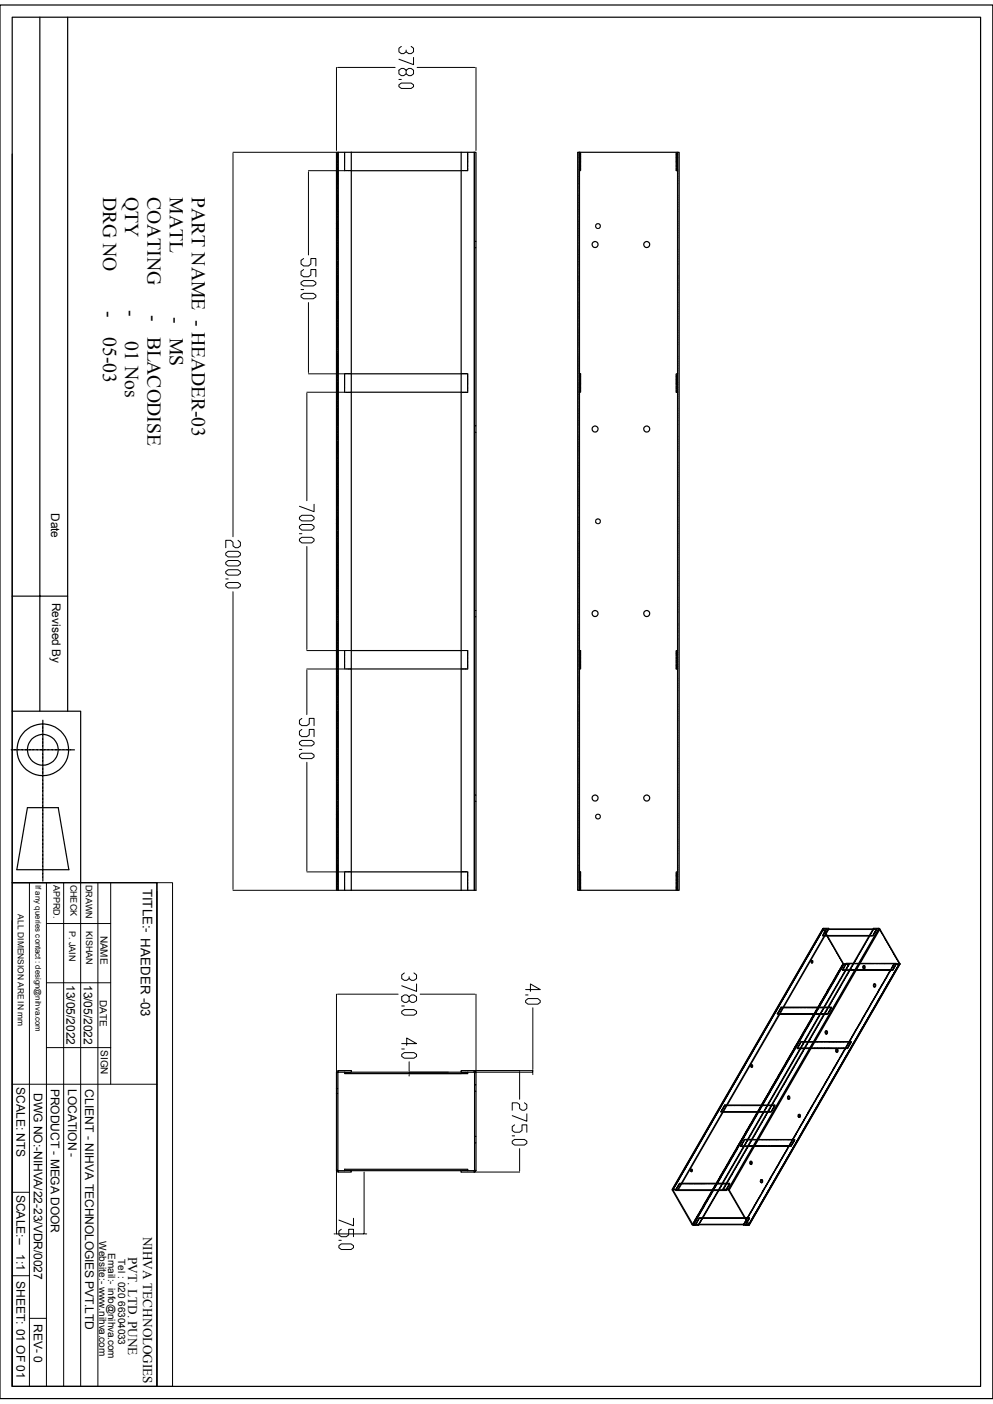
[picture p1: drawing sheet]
<svg xmlns="http://www.w3.org/2000/svg" width="210mm" height="297mm" viewBox="0 0 210 297" stroke-linecap="round" stroke-linejoin="round" font-family="sans-serif">
<defs><g id="words">
<g font-size="4.1">
<text x="21.8" y="41.7" transform="rotate(90 21.8 41.7)">DRG NO</text>
<text x="26.5" y="41.6" transform="rotate(90 26.5 41.6)">QTY</text>
<text x="31.2" y="41.6" transform="rotate(90 31.2 41.6)">COATING</text>
<text x="35.9" y="41.7" transform="rotate(90 35.9 41.7)">MATL</text>
<text x="40.6" y="41.7" transform="rotate(90 40.6 41.7)">PART NAME - HEADER-03</text>
<text x="21.8" y="65.7" transform="rotate(90 21.8 65.7)">-</text>
<text x="26.5" y="65.6" transform="rotate(90 26.5 65.6)">-</text>
<text x="21.8" y="71.2" transform="rotate(90 21.8 71.2)">05-03</text>
<text x="31.2" y="66.7" transform="rotate(90 31.2 66.7)">-</text>
<text x="31.2" y="71.2" transform="rotate(90 31.2 71.2)">BLACODISE</text>
<text x="35.9" y="67" transform="rotate(90 35.9 67)">-</text>
<text x="35.9" y="71.4" transform="rotate(90 35.9 71.4)">MS</text>
<text x="26.5" y="72.2" transform="rotate(90 26.5 72.2)">01 Nos</text>
</g>
<g font-size="2.8">
<text x="30.2" y="188" transform="rotate(90 30.2 188)">TITLE:- HAEDER -03</text>
<text x="30.3" y="261.6" transform="rotate(90 30.3 261.6)">NIHVA TECHNOLOGIES</text>
<text x="27.1" y="265.9" transform="rotate(90 27.1 265.9)">PVT. LTD. PUNE</text>
</g>
<g font-size="2.5">
<text x="10.8" y="108.5" transform="rotate(90 10.8 108.5)">Date</text>
<text x="11" y="127.5" transform="rotate(90 11 127.5)">Revised By</text>
<text x="14.1" y="208.4" transform="rotate(90 14.1 208.4)">13/05/2022</text>
<text x="17.7" y="208.3" transform="rotate(90 17.7 208.3)">13/05/2022</text>
<text x="3.5" y="230" transform="rotate(90 3.5 230)">SCALE: NTS</text>
<text x="7.2" y="231.2" transform="rotate(90 7.2 231.2)">DWG NO:-NIHVA/22-23/VDR/0027</text>
<text x="10.8" y="230.3" transform="rotate(90 10.8 230.3)">PRODUCT - MEGA DOOR</text>
<text x="14.4" y="230.3" transform="rotate(90 14.4 230.3)">LOCATION -</text>
<text x="18" y="230.4" transform="rotate(90 18 230.4)">CLIENT - NIHVA TECHNOLOGIES PVT.LTD</text>
<text x="3.5" y="252.7" transform="rotate(90 3.5 252.7)">SCALE:--</text>
<text x="3.5" y="265.3" transform="rotate(90 3.5 265.3)">1:1</text>
<text x="3.5" y="271" transform="rotate(90 3.5 271)">SHEET: 01 OF 01</text>
<text x="7.2" y="280" transform="rotate(90 7.2 280)">REV- 0</text>
</g>
<g font-size="2.1">
<text x="21.3" y="197.9" transform="rotate(90 21.3 197.9)">NAME</text>
<text x="21.1" y="211.5" transform="rotate(90 21.1 211.5)">DATE</text>
<text x="21.3" y="222.1" transform="rotate(90 21.3 222.1)">SIGN</text>
<text x="21" y="262.6" transform="rotate(90 21 262.6)">Website:- www.nihva.com</text>
<text x="22.9" y="265" transform="rotate(90 22.9 265)">Email:- info@nihva.com</text>
<text x="25" y="266.3" transform="rotate(90 25 266.3)">Tel : 020 66304033</text>
</g>
<g font-size="1.9">
<text x="11.3" y="187.2" transform="rotate(90 11.3 187.2)">APPRD.</text>
<text x="14.9" y="187.1" transform="rotate(90 14.9 187.1)">CHECK</text>
<text x="18.1" y="187.2" transform="rotate(90 18.1 187.2)">DRAWN</text>
<text x="14.6" y="196.9" transform="rotate(90 14.6 196.9)">P. JAIN</text>
<text x="18.2" y="197" transform="rotate(90 18.2 197)">KISHAN</text>
</g>
<text font-size="1.8" x="3.8" y="193.4" transform="rotate(90 3.8 193.4)">ALL DIMENSION ARE IN mm</text>
<text font-size="1.7" x="7.5" y="187.2" transform="rotate(90 7.5 187.2)">If any queries contact : design@nihva.com</text>
</g></defs>
<g fill="none" stroke="#000" stroke-width=".25">
<path d="M0 1.1h210v294.8h-210zM2.6 3.6h204.8v289.7h-204.8zM8.4 3.6v146.9M14.3 3.6v146.9M2.6 32.6v117.9h14.5v36.2M71.5 32.2h-.3v156.1h.3M74.3 32.2h-2.8v156.1M74.3 32.2v156.1M74.3 36.1h23.2M74.3 32.2h23.2M100.3 32.2h-2.8v156.1M100.3 32.2h.4v156.1h-3.2"/>
<path d="M100.3 32.2v156.1M122.6 32.2v156.1h20.7v-156.1M122.6 32.2h21v156.1h-.3M122.6 32.2h-.4v156.1h.4M74.3 79.1h23.2M74.3 83h23.2M2.6 126.1h11.7M74.3 137.6h23.2M2.4 158.6h.6M2.6 150.5v36.2M3 158.6h.2M3.3 158.6h.5"/>
<path d="M3.9 158.6h.1M4.1 158.6h.4M4.7 158.6h.1M4.8 158.6h.5M5.4 158.6h.1M5.6 158.6h.5M6.2 158.6h.2M6.4 158.6h.5M7 158.6h.1M7.2 158.6h.5M7.8 158.6h.1M8 158.6h.5"/>
<path d="M8.6 158.6h.1M8.8 158.6h.5M9.1 152.4v.6M9.1 153.1v.1M9.1 153.2v.6M9.1 153.8v.2M9.1 154.1v.5M9.1 154.6v.1M9.1 154.9v.5M9.1 155.4v.1M9.1 155.7v.4M9.1 156.3h.1"/>
<path d="M9.1 156.4v.5M9.1 157v.1M9.1 157.2v.5M9.1 157.8v.1M9.1 158v.5M9.1 158.6v.1M9.1 158.8v.5M9.1 159.4v.1M9.1 159.6v.5M9.4 158.6h.1M9.6 158.6h.5M10.2 158.6h.1"/>
<path d="M10.4 158.6h.5M11 158.6h.1M11.2 158.6h.5M11.8 158.6h.1M12 158.6h.5M12.6 158.6h.1M12.8 158.6h.5M13.4 158.6h.1M13.6 158.6h.5M14.2 158.6h.1M14.4 158.6h.5M14.9 158.6h.2"/>
<path d="M15.2 158.6h.5M74.3 141.5h23.2M5.8 170.9h6.5l2.3 13.1h-11zM9.1 160.2v.1M9.1 160.4v.5M9.1 161v.1M9.1 161.2v.5M9.1 161.8v.1M9.1 162v.5M9.1 162.6v.1M9.1 162.8v.5M9.1 163.4v.1"/>
<path d="M9.1 163.6v.5M9.1 164.2v.1M9.1 164.4v.4M9.1 165v.1M9.1 165.1v.6M9.1 165.7v.2M9.1 165.9v.6M9.1 166.5v.2M9.1 166.8v.5M9.1 167.3v.1M9.1 167.6v.4M9.1 168.1v.1"/>
<path d="M9.1 168.3v.5M9.1 168.9v.1M9.1 169.1v.5M9.1 169.7v.1M9.1 169.9v.5M9.1 170.5v.1M9.1 170.7v.5M9.1 171.3v.1M9.1 171.5v.5M9.1 172.1v.1M9.1 172.3v.5M9.1 172.9v.1"/>
<path d="M9.1 173.1v.5M9.1 173.7v.1M9.1 173.9v.5M9.1 174.5v.1M9.1 174.7v.5M9.1 175.3v.1M9.1 175.5v.5M9.1 176.1h.1M9.1 176.3v.4M9.1 176.9v.1M9.1 177v.5M9.1 177.6v.2"/>
<path d="M9.1 177.8v.6M9.1 178.4v.2M9.1 178.6v.6M9.1 179.2v.1M9.1 179.5v.4M2.6 186.7h30.6v106.6h-30.6zM2.6 194.8v98.5M9.1 185.8v.6M9.1 180v.1M9.1 180.2v.5M9.1 180.8v.1M9.1 181v.5"/>
<path d="M9.1 181.6v.1M9.1 181.8v.5M9.1 182.4v.1M9.1 182.6v.5M9.1 183.2v.1M9.1 183.4v.5M9.1 184v.1M9.1 184.2v.5M9.1 184.8v.1M9.1 185v.5M9.1 185.6v.1M74.3 184.4h23.2"/>
<path d="M97.5 188.3h-26M174 196.4l-31.8 55.2M174.1 196.4l-.1 .1M174.5 198h9.3M174.5 197.9l-30.3 52.4M174.5 197.9l.8-1.5-31.9 55.2M174.5 197.9h9.4M175 198l3.4 5.9-5.3 9.2M175.3 196.4h-1.2l-31.9 55.2M175.3 196.5h9.4M185.8 196.4l.3 .2M164.9 214.5h9.3"/>
<path d="M165 214.5h9.3M165.7 213.1h9.4M171.7 203.2v.5M171.7 203.2a.21 .21 0 0 1 .2 .2 .21 .21 0 0 1-.2 .2zM172.2 214.5l-11.1 19.3M172.3 214.5l-11.1 19.3M173.4 214.5l-3.3 5.8M173.5 214.5l-3.3 5.8M174.7 218.1a.3 .3 0 0 1 .3 .3 .3 .3 0 0 1-.2 .3l-.2-.2zM174.8 218.1l.1 .2-.1 .4M178.1 205.1l.1 .2h1.4M178.4 203.9h.1"/>
<path d="M178.8 205.3l-4.6 7.8M178.9 203.9h-.5l-5.3 9.2M178.9 205.3l-4.5 7.8M180.5 203.8h-1.6l-.8 1.3h1.6M182.7 204.3a.26 .26 0 0 1 .3 .3 .26 .26 0 0 1-.3 .3zM182.7 204.3l.1 .2-.1 .4M184.9 208.2a.26 .26 0 0 1 .3 .2 .26 .26 0 0 1-.3 .3zM185 208.2l.1 .1-.1 .5M190.3 203.9l-31.8 55.2-4.3-7.3M190.3 203.9l-31.8 55.3M190.3 203.9l-4.2-7.3-31.9 55.2M71.2 226.9h.3v20.7h-.3z"/>
<path d="M71.5 226.8h1.4v.3h26v-.3h1.4M71.5 226.8v-.3h2.8v.3h23.2v-.3h2.8v.3M71.5 226.5l-.2 .1-.1 .3M71.5 226.8v.1M100.3 226.5l.2 .1 .1 .3M100.3 226.8v.1M100.4 226.9h.3v20.7h-.3M100.4 226.9v20.7M153 235.2h9.3M153 235.2h9.4M153.8 233.8h9.4M159 225.3v.5"/>
<path d="M159 225.3a.19 .19 0 0 1 .2 .2 .19 .19 0 0 1-.3 .1zM160.3 235.2l-8.7 15.1M161.5 235.2l-3.4 5.8M161.6 235.2l-3.4 5.8M166.8 231.9a.26 .26 0 0 1 .3 .3 .26 .26 0 0 1-.3 .3zM166.8 231.9l.1 .2-.1 .4M169 235.8a.28 .28 0 0 1 .3 .3 .28 .28 0 0 1-.3 .2zM169 235.8l.2 .3-.2 .3M169.2 221.8l-6.9 12M169.3 221.8l-6.9 12M170.1 221.7h-1.5l.1 .1h1.4M170.9 220.3h-1.5l-.8 1.4"/>
<path d="M177 222a.26 .26 0 0 1 .3 .3 .26 .26 0 0 1-.4 .2zM177 222l.1 .2-.1 .4M71.2 247.6l.1 .3h.2M71.5 247.6h.1M71.5 247.6v.3h2.8v-.3h23.2v.3h2.8M71.5 247.6h1.4v-.2h26v.2h1.4M100.3 247.6v.3M100.3 247.6h.1M100.6 247.6l-.1 .3h-.2M142.2 251.8l4.2 7.3h.2l-4.3-7.3M142.2 251.6v.1M142.3 251.7v.1"/>
<path d="M142.4 251.7l-.2 .1M146.2 247.4v.4M146.4 259l.2 .2M146.5 259.1h.1M146.6 259.1l11.1-.1 .6 .1 .1 .1h-1.1l-.1-.1h-9.5v.1h-1.1zM147.8 259.1l-.1 .1M150.7 251.8l-4.1 7.3M151.9 251.8l-3.4 5.8M152 251.8l-3.3 5.8M152.9 251.6l31.8-55.2h1.2l-31.8 55.3M153.6 250.3h-9.4l-.8 1.4M153.6 251.7v.1"/>
<path d="M154 251.6h-1.1l.1 .1h-9.6v-.1h-1.2l.8 .2h10.6l-.1-.1h.6M154 251.6l.2 .2M154.1 251.7l.1 .1M154.1 251.8l4.3 7.4M157.3 242.5l-4.6 7.8M157.4 242.5l-4.5 7.8M157.5 257.6h-9.6l-.8 1.4M158 258.5l-.3 .5M158 258.6l-.2 .5M158.2 242.4h-1.6l.1 .1h1.4M158.8 245.7l.2 .2-.2 .4M158.8 245.7a.3 .3 0 0 1 .3 .3 .3 .3 0 0 1-.4 .3z"/>
<path d="M159 241h-1.6l-.8 1.4M161 249.6a.26 .26 0 0 1 .3 .3 .26 .26 0 0 1-.3 .2zM161 249.6l.2 .1-.2 .5"/>
<circle cx="125.9" cy="51.7" r=".64"/>
<circle cx="136.8" cy="51.7" r=".64"/>
<circle cx="125.9" cy="90.8" r=".64"/>
<circle cx="136.8" cy="90.8" r=".64"/>
<circle cx="125.9" cy="129.8" r=".64"/>
<circle cx="136.8" cy="129.8" r=".64"/>
<circle cx="9.1" cy="158.6" r="5.5"/>
<circle cx="9.1" cy="158.6" r="3.3"/>
<circle cx="125.9" cy="168.8" r=".64"/>
<circle cx="136.8" cy="168.8" r=".64"/>
<circle cx="146.2" cy="247.6" r=".2"/>
</g>
<g fill="none" stroke="#000" stroke-width=".21">
<path d="M71.2 14.3v17.5M71.4 14.3h12.2M84.4 17.9l.5-.3h2.1l.5 .3v.4l-.5 .4h-2.1l-.5-.4zM84.4 16.8h.5M84.9 9.8l-.5 .4v.8l.5 .3h.5l.5-.3M85.9 14.9l.5-.4h.6l.5 .4v.7l-.5 .4h-.6l-.5-.4v-.7l-.5-.4h-.5l-.5 .4v.7l.5 .4h.5l.5-.4M87 9.8l.5 .4v.8l-.5 .3h-.6l-.5-.3v-.4M87.5 12.1v1.6l-3.1-1.2M88.2 14.3h12.2M100.7 14.3v17.5M49.3 32.2h21.9M49.3 32.5v81"/>
<path d="M65.2 36.1h7.9M65.2 36.4v17.5M71.5 32.2v1.5M71.5 33.7v.3M71.5 34v.2M71.5 34.3v.2M71.5 34.6v.2M71.5 34.9v.2M71.5 35.2v4M71.5 39.2v.3M71.5 39.5v.3M71.5 39.8v.2"/>
<path d="M72.9 34.6v.2M72.9 34.9v.2M72.9 35.2v.2M72.9 35.5v.2M72.9 35.8v.2M72.9 36.1h.1M72.9 32.2v2.3M73.2 36.1h.2M73.5 36.1h.8M98.9 32.2v2.3M98.9 34.6v.2M98.9 34.9v.2"/>
<path d="M98.9 35.2v.2M98.9 35.5v.2M98.9 35.8v.2M98.9 36.1h-1.4M100.4 32.2v1.5M100.4 33.7v.3M100.4 34v.2M100.4 34.3v.2M100.4 34.6v.2M100.4 34.9v.2M100.4 35.2v4M100.4 39.2v.3"/>
<path d="M100.4 39.5v.3M100.4 39.8v.2M122.5 36.1h.2M122.5 32.2v1.5M122.5 33.7v.3M122.5 34v.2M122.5 34.3v.2M122.5 34.6v.2M122.5 34.9v.2M122.5 35.2v4M122.5 39.2v.3M122.5 39.5v.3"/>
<path d="M122.5 39.8v.2M122.8 32.2v2.3M122.8 34.6v.2M122.8 34.9v.2M122.8 35.2v.2M122.8 35.5v.2M122.8 35.8v.2M122.8 36.1h-.1M143 32.2v2.3M143 36.1h.2M143 34.6v.2M143 34.9v.2"/>
<path d="M143 35.2v.2M143 35.5v.2M143 35.8v.2M143.3 36.1h.1M143.3 32.2v1.5M143.3 33.7v.3M143.3 34v.2M143.3 34.3v.2M143.3 34.6v.2M143.3 34.9v.2M143.3 35.2v4M143.3 39.2v.3"/>
<path d="M143.3 39.5v.3M143.3 39.8v.2M63.7 59.7l.5-.3h2.1l.5 .3v.4l-.5 .4h-2.1l-.5-.4zM64.2 54.7l-.5 .4v.7l.5 .5h1l.5-.5v-1.1h1.1v1.6M64.2 57l-.5 .4v.8l.5 .3h1l.5-.3v-1.2h1.1v1.5M71.2 47.3h.1M71.2 48.3h.1M71.3 47.3h.2M71.3 48.3h.2M71.5 40.1v.2M71.5 40.4v.2M71.5 40.7v.2"/>
<path d="M71.5 41v4M71.5 45v.3M71.5 45.3v.3M71.5 45.6v.2M71.5 45.9v.2M71.5 46.2v.2M71.5 46.5v4M71.5 50.5v.3M71.5 50.8v.3M71.5 51.1v.3M71.5 51.4v.2M71.5 51.7v.2"/>
<path d="M71.5 52v.2M71.5 52.3v4M71.5 56.3v.3M71.5 56.6v.3M71.5 56.9v.2M71.5 57.2v.2M71.5 57.5v.2M71.5 57.8v.2M71.5 58.1v4M100.4 40.1v.2M100.4 40.4v.2M100.4 40.7v.2"/>
<path d="M100.4 41v4M100.4 45v.3M100.4 45.3v.3M100.4 45.6v.2M100.4 45.9v.2M100.4 46.2v.2M100.4 46.5v4M100.4 50.5v.3M100.4 50.8v.3h.3M100.4 51.1v.3M100.4 51.4v.2M100.4 51.7v.2"/>
<path d="M100.4 52v.2M100.4 52.3v4M100.4 56.3v.3M100.4 56.6v.3M100.4 56.9v.3M100.4 57.2v.2M100.4 57.5v.2M100.4 57.8v.2M100.4 58.1v4M100.4 52.4h.3M122.5 40.1v.2M122.5 40.4v.2"/>
<path d="M122.5 40.7v.2M122.5 41v4M122.5 45v.3M122.5 45.3v.3M122.5 45.6v.2M122.5 45.9v.2M122.5 46.2v.2M122.5 46.5v4M122.5 50.5v.3M122.5 50.8v.3M122.5 51.1v.3M122.5 51.4v.2"/>
<path d="M122.5 51.7v.2M122.5 52v.2M122.5 52.3v4M122.5 56.3v.3M122.5 56.6v.3M122.5 56.9v.2M122.5 57.2v.2M122.5 57.5v.2M122.5 57.8v.2M122.5 58.1v4M126 48l.2 .2M126 47.9v.1"/>
<path d="M126 47.6v.2M126.1 47.5h.1M126.2 48.3h.1M126.3 48.3h.1M126.4 47.3l-.2 .1M126.4 47.3h.1M126.5 48.3h.1M126.6 47.3l.1 .1M126.7 48.3h-.1M126.7 47.4l.2 .2M126.8 48.2l-.1 .1M126.9 47.6l.1 .1"/>
<path d="M126.9 48v.1M127 47.8v.2M143.3 40.1v.2M143.3 40.4v.2M143.3 40.7v.2M143.3 41v4M143.3 45v.3M143.3 45.3v.3M143.3 45.6v.2M143.3 45.9v.2M143.3 46.2v.2M143.3 46.5v4"/>
<path d="M143.3 50.5v.3M143.3 50.8v.3M143.3 51.1v.3M143.3 51.4v.2M143.3 51.7v.2M143.3 52v.2M143.3 52.3v4M143.3 56.3v.3M143.3 56.6v.3M143.3 56.9v.3M143.3 57.2v.2M143.3 57.5v.2"/>
<path d="M143.3 57.8v.2M143.3 58.1v4M63.7 62.4l.5-.3h2.1l.5 .3v.4l-.5 .4h-2.1l-.5-.4zM63.7 61.3h.5M65.2 79.1h7.9M65.2 64v14.8M71.5 62.1v.3M71.5 62.4v.3M71.5 62.7v.2M71.5 63v.2M71.5 63.3v.2M71.5 63.6v4"/>
<path d="M71.5 67.6v.3M71.5 67.9v.3M71.5 68.2v.3M71.5 68.5v.2M71.5 68.8v.2M71.5 69.1v.2M71.5 69.4v4M71.5 73.4v.3M71.5 73.7v.3M71.5 74v.3M71.5 74.3v.2M71.5 74.6v.2"/>
<path d="M71.5 74.9v4M71.5 79v.2M71.5 79.2v.3M71.5 79.5v.3M71.5 79.8v.3M72.9 79.1v2.4M73.2 79.1h.2M74.3 79.1h-.8M97.5 79.1h1.4v2.4M100.4 62.1v.3M100.4 62.4v.3M100.4 62.7v.2"/>
<path d="M100.4 63v.2M100.4 63.3v.2M100.4 63.6v4M100.4 67.6v.3M100.4 67.9v.3M100.4 68.2v.3M100.4 68.5v.2M100.4 68.8v.2M100.4 69.1v.2M100.4 69.4v4M100.4 73.4v.3M100.4 73.7v.3"/>
<path d="M100.4 74v.3M100.4 74.3v.2M100.4 74.6v.2M100.4 74.9v4M100.4 79v.2M100.4 79.2v.3M100.4 79.5v.3M100.4 79.8v.3M122.5 79.1h.3v2.4M122.5 62.1v.3M122.5 62.4v.3M122.5 62.7v.2"/>
<path d="M122.5 63v.2M122.5 63.3v.2M122.5 63.6v4M122.5 67.6v.3M122.5 67.9v.3M122.5 68.2v.3M122.5 68.5v.2M122.5 68.8v.2M122.5 69.1v.2M122.5 69.4v4M122.5 73.4v.3M122.5 73.7v.3"/>
<path d="M122.5 74v.3M122.5 74.3v.2M122.5 74.6v.2M122.5 74.9v4M122.5 79v.2M122.5 79.2v.3M122.5 79.5v.3M122.5 79.8v.3M143 79.2v2.3M143.1 79.1h-.1M143.1 79.1h.1M143.3 79.1h.1"/>
<path d="M143.3 62.1v.3M143.3 62.4v.3M143.3 62.7v.2M143.3 63v.2M143.3 63.3v.2M143.3 63.6v4M143.3 67.6v.3M143.3 67.9v.3M143.3 68.2v.3M143.3 68.5v.2M143.3 68.8v.2M143.3 69.1v.2"/>
<path d="M143.3 69.4v4M143.3 73.4v.3M143.3 73.7v.3M143.3 74v.3M143.3 74.3v.2M143.3 74.6v.2M143.3 74.9v4M143.3 79v.2M143.3 79.2v.3M143.3 79.5v.3M143.3 79.8v.3M64.9 83h8.2"/>
<path d="M64.9 83.2v22.7M71.5 80.1v.2M71.5 80.4v.2M71.5 80.7v4M71.5 84.8v.2M71.5 85v.3M71.5 85.3v.3M71.5 85.6v.3M71.5 85.9v.2M71.5 86.2v4M71.5 90.3v.2M71.5 90.6v.2"/>
<path d="M71.5 90.8v.3M71.5 91.1v.3M71.5 91.4v.3M71.5 91.7v.2M71.5 92v4M71.5 96.1v.2M71.5 96.4v.2M71.5 96.6v.3M71.5 96.9v.3M71.5 97.2v.3M71.5 97.5v4M72.9 81.6v.2"/>
<path d="M72.9 81.9v.2M72.9 82.2v.2M72.9 82.5v.2M72.9 82.8v.2M73.2 83h.2M73.5 83h.8M98.9 82.8v.2h-1.4M98.9 81.6v.2M98.9 81.9v.2M98.9 82.2v.2M98.9 82.5v.2M100.4 80.1v.2"/>
<path d="M100.4 80.4v.2M100.4 80.7v4M100.4 84.8v.2M100.4 85v.3M100.4 85.3v.3M100.4 85.6v.3M100.4 85.9v.2M100.4 86.2v4M100.4 90.3v.2M100.4 90.6v.2M100.4 90.8v.3M100.4 91.1v.3"/>
<path d="M100.4 91.7v.2M100.4 92v4M100.4 96.1v.2M100.4 96.4v.2M100.4 96.6v.3M100.4 96.9v.3M100.4 97.2v.3M100.4 97.5v4M100.4 90.1h.3M100.7 91.4h-.3v.3M122.5 83h.2M122.5 80.1v.2"/>
<path d="M122.5 80.4v.2M122.5 80.7v4M122.5 84.8v.2M122.5 85v.3M122.5 85.3v.3M122.5 85.6v.3M122.5 85.9v.2M122.5 86.2v4M122.5 90.3v.2M122.5 90.6v.2M122.5 90.8v.3M122.5 91.1v.3"/>
<path d="M122.5 91.4v.3M122.5 91.7v.2M122.5 92v4M122.5 96.1v.2M122.5 96.4v.2M122.5 96.6v.3M122.5 96.9v.3M122.5 97.2v.3M122.5 97.5v4M122.8 81.6v.2M122.8 81.9v.2M122.8 82.2v.2"/>
<path d="M122.8 82.5v.2M122.8 82.8h.1M122.8 82.9l-.1 .1M143 82.8v.2h.2M143 81.6v.2M143 81.9v.2M143 82.2v.2M143 82.5v.2M143.3 83h.1M143.3 80.1v.2M143.3 80.4v.2M143.3 80.7v4"/>
<path d="M143.3 84.8v.2M143.3 85v.3M143.3 85.3v.3M143.3 85.6v.3M143.3 85.9v.2M143.3 86.2v4M143.3 90.3v.2M143.3 90.6v.2M143.3 90.8v.3M143.3 91.1v.3M143.3 91.4v.3M143.3 91.7v.2"/>
<path d="M143.3 92v4M143.3 96.1v.2M143.3 96.4v.2M143.3 96.6v.3M143.3 96.9v.3M143.3 97.2v.3M143.3 97.5v4M47.8 117l.5-.4h2l.5 .4v.4l-.5 .4h-2l-.5-.4zM47.8 119l.5-.4h2l.5 .4v.3l-.5 .4h-2l-.5-.4zM50.3 114.3l.5 .4v.8l-.5 .4h-.5l-.5-.4v-.8l-.5-.4h-1v1.6M63.3 112.9h.5M63.3 109.4l.5-.4h2.1l.5 .4v.4l-.5 .4h-2.1l-.5-.4z"/>
<path d="M63.3 111.3l.5-.3h2.1l.5 .3v.4l-.5 .4h-2.1l-.5-.4zM63.3 114l.5-.3h2.1l.5 .3v.4l-.5 .5h-2.1l-.5-.5zM64.9 115.6v21.8M66.4 106.7v1.5l-3.1-1.1M71.2 109.8h.1M71.2 110.8h.1M71.3 109.8h.2M71.3 110.8h.2M71.5 101.6v.2M71.5 101.9v.2M71.5 102.2v.2M71.5 102.4v.3"/>
<path d="M71.5 102.7v.3M71.5 103v.3M71.5 103.3v4M71.5 107.4v.2M71.5 107.7v.2M71.5 108v.2M71.5 108.2v.3M71.5 108.5v.3M71.5 108.8v.3M71.5 109.1v4M71.5 113.2v.2M71.5 113.5v.2"/>
<path d="M71.5 113.7v.3M71.5 114v.3M71.5 114.3v.3M71.5 114.6v4M71.5 118.7v.2M71.5 119v.2M71.5 119.3v.2M71.5 119.5v.3M71.5 119.8v.3M100.4 101.6v.2M100.4 101.9v.2M100.4 102.2v.2"/>
<path d="M100.4 102.4v.3M100.4 102.7v.3M100.4 103v.3M100.4 103.3v4M100.4 107.4v.2M100.4 107.7v.2M100.4 108v.2M100.4 108.2v.3M100.4 108.5v.3M100.4 108.8v.3M100.4 109.1v4M100.4 113.2v.2"/>
<path d="M100.4 113.5v.2M100.4 113.7v.3M100.4 114v.3M100.4 114.3v.3M100.4 114.6v4M100.4 118.7v.2M100.4 119v.2M100.4 119.3v.2M100.4 119.5v.3M100.4 119.8v.3M122.5 101.6v.2M122.5 101.9v.2"/>
<path d="M122.5 102.2v.2M122.5 102.4v.3M122.5 102.7v.3M122.5 103v.3M122.5 103.3v4M122.5 107.4v.2M122.5 107.7v.2M122.5 108v.2M122.5 108.2v.3M122.5 108.5v.3M122.5 108.8v.3M122.5 109.1v4"/>
<path d="M122.5 113.2v.2M122.5 113.5v.2M122.5 113.7v.3M122.5 114v.3M122.5 114.3v.3M122.5 114.6v4M122.5 118.7v.2M122.5 119v.2M122.5 119.3v.2M122.5 119.5v.3M122.5 119.8v.3M126 110.2v.2"/>
<path d="M126 110.5l.1 .1M126 110v.1M126.1 110.6l.1 .1M126.1 109.9v.1M126.2 110.7h.1M126.3 110.8h.1M126.4 109.8l-.2 .1M126.4 109.8h.1M126.5 110.8h.1M126.6 109.8h.1M126.7 110.7l-.1 .1M126.7 109.9h.1"/>
<path d="M126.8 109.9l.1 .1M126.8 110.7h-.1M126.9 110.5v.1M126.9 110.1l.1 .1M127 110.4v.1M127 110.2v.1M143.3 101.6v.2M143.3 101.9v.2M143.3 102.2v.2M143.3 102.4v.3M143.3 102.7v.3M143.3 103v.3"/>
<path d="M143.3 103.3v4M143.3 107.4v.2M143.3 107.7v.2M143.3 108v.2M143.3 108.2v.3M143.3 108.5v.3M143.3 108.8v.3M143.3 109.1v4M143.3 113.2v.2M143.3 113.5v.2M143.3 113.7v.3M143.3 114v.3"/>
<path d="M143.3 114.3v.3M143.3 114.6v4M143.3 118.7v.2M143.3 119v.2M143.3 119.3v.2M143.3 119.5v.3M143.3 119.8v.3M47.8 122.5h.5M47.8 120.9l.5-.4h2l.5 .4v.4l-.5 .4h-2l-.5-.4zM47.8 123.6l.5-.4h2l.5 .4v.4l-.5 .4h-2l-.5-.4zM49.3 125.2v62.9M71.5 120.1v.3"/>
<path d="M71.5 120.4v4M71.5 124.5v.2M71.5 124.8v.2M71.5 125.1v.2M71.5 125.3v.3M71.5 125.6v.3M71.5 125.9v4M71.5 130v.2M71.5 130.3v.2M71.5 130.6v.2M71.5 130.9v.2M71.5 131.1v.3"/>
<path d="M71.5 131.4v.3M71.5 131.7v4M71.5 135.8v.2M71.5 136.1v.2M71.5 136.4v.2M71.5 136.7v.2M71.5 136.9v.3M71.5 137.2v4M72.9 138.9v.2M72.9 139.2v.2M72.9 139.5v.2M72.9 139.8v.2"/>
<path d="M72.9 137.6v1.3M73.1 137.6h-8.2M73.2 137.6h.2M74.3 137.6h-.8M97.5 137.6h1.4v1.3M98.9 138.9v.2M98.9 139.2v.2M98.9 139.5v.2M98.9 139.8v.2M100.4 120.1v.3M100.4 120.4v4M100.4 124.5v.2"/>
<path d="M100.4 124.8v.2M100.4 125.1v.2M100.4 125.3v.3M100.4 125.6v.3M100.4 125.9v4M100.4 130v.2M100.4 130.3v.2h.3M100.4 130.6v.2M100.4 130.9v.2M100.4 131.1v.3M100.4 131.4v.3M100.4 131.7v4"/>
<path d="M100.4 135.8v.2M100.4 136.1v.2M100.4 136.4v.2M100.4 136.7v.2M100.4 136.9v.3M100.4 137.2v4M100.4 129.2h.3M122.5 137.6h.3v1.3M122.5 120.1v.3M122.5 120.4v4M122.5 124.5v.2M122.5 124.8v.2"/>
<path d="M122.5 125.1v.2M122.5 125.3v.3M122.5 125.6v.3M122.5 125.9v4M122.5 130v.2M122.5 130.3v.2M122.5 130.6v.2M122.5 130.9v.2M122.5 131.1v.3M122.5 131.4v.3M122.5 131.7v4M122.5 135.8v.2"/>
<path d="M122.5 136.1v.2M122.5 136.4v.2M122.5 136.7v.2M122.5 136.9v.3M122.5 137.2v4M122.8 138.9v.2M122.8 139.2v.2M122.8 139.5v.2M122.8 139.8v.2M143 138.9v.2M143 139.2v.2M143 139.5v.2"/>
<path d="M143 139.8v.2M143.1 137.6l-.1 1.3M143.1 137.6h.1M143.3 137.6h.1M143.3 120.1v.3M143.3 120.4v4M143.3 124.5v.2M143.3 124.8v.2M143.3 125.1v.2M143.3 125.3v.3M143.3 125.6v.3M143.3 125.9v4"/>
<path d="M143.3 130v.2M143.3 130.3v.2M143.3 130.6v.2M143.3 130.9v.2M143.3 131.1v.3M143.3 131.4v.3M143.3 131.7v4M143.3 135.8v.2M143.3 136.1v.2M143.3 136.4v.2M143.3 136.7v.2M143.3 136.9v.3"/>
<path d="M143.3 137.2v4M63.3 158.5h.5M63.3 157l.5-.4h2.1l.5 .4v.4l-.5 .4h-2.1l-.5-.4zM63.3 159.7l.5-.4h2.1l.5 .4v.4l-.5 .4h-2.1l-.5-.4zM63.8 152l-.5 .4v.7l.5 .4h1.1l.5-.4v-1.1h1v1.5M63.8 154.3l-.5 .4v.7l.5 .4h1.1l.5-.4v-1.1h1v1.5M64.9 141.5h8M64.9 141.8v9.4M71.5 141.3v.2M71.5 141.6v.2M71.5 141.9v.2M71.5 142.2v.2"/>
<path d="M71.5 142.5v.2M71.5 142.7v.3M71.5 143v4M71.5 147.1v.2M71.5 147.4v.2M71.5 147.7v.2M71.5 148v.2M71.5 148.3v.2M71.5 148.5v.3M71.5 148.8v4M71.5 152.9v.2M71.5 153.2v.2"/>
<path d="M71.5 153.5v.2M71.5 153.8v.2M71.5 154.1v.2M71.5 154.3v4M71.5 158.4v.2M71.5 158.7v.2M71.5 159v.2M71.5 159.3v.2M71.5 159.6v.2M71.5 159.9v.2M72.9 140.1v.2M72.9 140.4v1"/>
<path d="M72.9 141.4l.1 .1M73 141.5h.1M73.2 141.5h.2M73.5 141.5h.8M98.9 140.4v1.1h-1.4M98.9 140.1v.2M100.4 141.3v.2M100.4 141.6v.2M100.4 141.9v.2M100.4 142.2v.2M100.4 142.5v.2M100.4 142.7v.3"/>
<path d="M100.4 143v4M100.4 147.1v.2M100.4 147.4v.2M100.4 147.7v.2M100.4 148v.2M100.4 148.3v.2M100.4 148.5v.3M100.4 148.8v4M100.4 152.9v.2M100.4 153.2v.2M100.4 153.5v.2M100.4 153.8v.2"/>
<path d="M100.4 154.1v.2M100.4 154.3v4M100.4 158.4v.2M100.4 158.7v.2M100.4 159v.2M100.4 159.3v.2M100.4 159.6v.2M100.4 159.9v.2M122.5 141.3v.2M122.5 141.9v.2M122.5 142.2v.2M122.5 142.5v.2"/>
<path d="M122.5 142.7v.3M122.5 143v4M122.5 147.1v.2M122.5 147.4v.2M122.5 147.7v.2M122.5 148v.2M122.5 148.3v.2M122.5 148.5v.3M122.5 148.8v4M122.5 152.9v.2M122.5 153.2v.2M122.5 153.5v.2"/>
<path d="M122.5 153.8v.2M122.5 154.1v.2M122.5 154.3v4M122.5 158.4v.2M122.5 158.7v.2M122.5 159v.2M122.5 159.3v.2M122.5 159.6v.2M122.5 159.9v.2M122.7 141.5h-.2v.3M122.8 140.1v.2M122.8 140.4v1"/>
<path d="M122.8 141.4l-.1 .1M143 140.4v1.1h.2M143 140.1v.2M143.3 141.5v.3M143.3 141.3v.2M143.3 141.9v.2M143.3 142.2v.2M143.3 142.5v.2M143.3 142.7v.3M143.3 143v4M143.3 147.1v.2M143.3 147.4v.2"/>
<path d="M143.3 147.7v.2M143.3 148v.2M143.3 148.3v.2M143.3 148.5v.3M143.3 148.8v4M143.3 152.9v.2M143.3 153.2v.2M143.3 153.5v.2M143.3 153.8v.2M143.3 154.1v.2M143.3 154.3v4M143.3 158.4v.2"/>
<path d="M143.3 158.7v.2M143.3 159v.2M143.3 159.3v.2M143.3 159.6v.2M143.3 159.9v.2M64.9 161.2v23M71.2 172.3h.1M71.2 173.2h.1M71.3 172.3h.2M71.3 173.2h.2M71.5 160.1v4M71.5 164.2v.2"/>
<path d="M71.5 164.5v.2M71.5 164.8v.2M71.5 165.1v.2M71.5 165.4v.2M71.5 165.7v3.9M71.5 169.7v.2M71.5 170v.2M71.5 170.3v.2M71.5 170.6v.2M71.5 170.9v.2M71.5 171.2v.2M71.5 171.5v3.9"/>
<path d="M71.5 175.5v.2M71.5 175.8v.2M71.5 176.1v.2M71.5 176.4v.2M71.5 176.7v.2M71.5 177v3.9M100.4 160.1v4M100.4 164.2v.2M100.4 164.5v.2M100.4 164.8v.2M100.4 165.1v.2M100.4 165.4v.2"/>
<path d="M100.4 165.7v3.9M100.4 169.7v.2M100.4 170v.2M100.4 170.3v.2M100.4 170.6v.2M100.4 170.9v.2M100.4 171.2v.2M100.4 171.5v3.9M100.4 175.5v.2M100.4 175.8v.2M100.4 176.1v.2M100.4 176.4v.2"/>
<path d="M100.4 176.7v.2M100.4 177v3.9M100.4 168.2h.3M100.4 169.5h.3M122.5 160.1v4M122.5 164.2v.2M122.5 164.5v.2M122.5 164.8v.2M122.5 165.1v.2M122.5 165.4v.2M122.5 165.7v3.9M122.5 169.7v.2"/>
<path d="M122.5 170v.2M122.5 170.3v.2M122.5 170.6v.2M122.5 170.9v.2M122.5 171.2v.2M122.5 171.5v3.9M122.5 175.5v.2M122.5 175.8v.2M122.5 176.1v.2M122.5 176.4v.2M122.5 176.7v.2M122.5 177v3.9"/>
<path d="M126 172.6v.3M126 172.9l.1 .1M126 172.5v.1M126.1 173.1h.1M126.1 172.4v.1M126.2 173.1l.1 .1M126.2 172.3h.1M126.3 172.3h.1M126.3 173.2h.1M126.4 172.3h.1M126.5 173.2h.1M126.6 172.3h.1"/>
<path d="M126.7 173.2h-.1M126.7 172.3l.1 .1M126.8 172.4l.1 .1M126.8 173.1h-.1M126.9 173v.1M126.9 172.6h.1M127 172.7v.1M127 172.8v.1M143.3 160.1v4M143.3 164.2v.2M143.3 164.5v.2M143.3 164.8v.2"/>
<path d="M143.3 165.1v.2M143.3 165.4v.2M143.3 165.7v3.9M143.3 169.7v.2M143.3 170v.2M143.3 170.3v.2M143.3 170.6v.2M143.3 170.9v.2M143.3 171.2v.2M143.3 171.5v3.9M143.3 175.5v.2M143.3 175.8v.2"/>
<path d="M143.3 176.1v.2M143.3 176.4v.2M143.3 176.7v.2M143.3 177v3.9M2.6 186.7h30.6M6.2 186.7v106.6M9.8 195.4h13.6M9.8 186.7v106.6M13.5 186.7v106.6M17.1 186.7v106.6M20.7 186.7v106.6M23.4 186.7v42.7"/>
<path d="M33.2 186.7h3.3v106.6h-3.3zM33.2 188.6v104.7M49.3 188.3h21.9M64.9 184.4h8.2M71.5 181v.2M71.5 181.3v.2M71.5 181.6v.2M71.5 181.9v.2M71.5 182.2v.2M71.5 182.5v.2M71.5 182.8v3.9M71.5 186.8v.2"/>
<path d="M71.5 187.1v.2M71.5 187.4v.2M71.5 187.7v.2M71.5 188v.2M71.5 188.3h.1M72.9 185.6v.2M72.9 185.9v.2M72.9 186.2v.2M72.9 186.5v.2M72.9 186.8v.2M72.9 187.1v.2M72.9 187.4v.9"/>
<path d="M72.9 184.4v1.1M73.2 184.4h.2M73.5 184.4h.8M97.5 184.4h1.4v1.1M98.9 185.6v.2M98.9 185.9v.2M98.9 186.2v.2M98.9 186.5v.2M98.9 186.8v.2M98.9 187.1v.2M98.9 187.4v.9M100.4 181v.2"/>
<path d="M100.4 181.3v.2M100.4 181.6v.2M100.4 181.9v.2M100.4 182.2v.2M100.4 182.5v.2M100.4 182.8v3.9M100.4 186.8v.2M100.4 187.1v.2M100.4 187.4v.2M100.4 187.7v.2M100.4 188v.2M100.4 188.3h.1"/>
<path d="M122.5 184.4h.3v1.1M122.5 181v.2M122.5 181.3v.2M122.5 181.6v.2M122.5 181.9v.2M122.5 182.2v.2M122.5 182.5v.2M122.5 182.8v3.9M122.5 186.8v.2M122.5 187.1v.2M122.5 187.4v.2M122.5 187.7v.2"/>
<path d="M122.5 188v.2M122.5 188.3h.1M122.8 185.6v.2M122.8 185.9v.2M122.8 186.2v.2M122.8 186.5v.2M122.8 186.8v.2M122.8 187.1v.2M122.8 187.4v.9M143 184.6v.9M143 185.6v.2M143 185.9v.2"/>
<path d="M143 186.2v.2M143 186.5v.2M143 186.8v.2M143 187.1v.2M143 187.4v.9M143.1 184.4l-.1 .1M143.1 184.4h.1M143.3 184.4h.1M143.3 188.3h.1M143.3 181v.2M143.3 181.3v.2M143.3 181.6v.2"/>
<path d="M143.3 181.9v.2M143.3 182.2v.2M143.3 182.5v.2M143.3 182.8v3.9M143.3 186.8v.2M143.3 187.1v.2M143.3 187.4v.2M143.3 187.7v.2M143.3 188v.2M172.1 199.9v.1M172.2 200l-.1 .1M172.2 199.8l-.1 .1"/>
<path d="M172.3 199.9h-.1M172.3 199.6l-.1 .1M172.3 199.7v.1M172.3 199.5v.1M172.4 199.6l-.1 .1M172.4 199.3v.1M172.5 199.5l-.1 .1M172.5 199.2l-.1 .1M172.6 199.3l-.1 .1M172.6 199.1l-.1 .1M172.6 199.2v.1M172.6 199v.1"/>
<path d="M172.7 199.1l-.1 .2M172.7 198.8v.1M172.8 199l-.2 .2M172.8 198.7l-.1 .1M172.8 198.8v.1M172.8 198.6v.1M173 198.6l-.1 .2M173 198.6l-.2 .2M173 198.3l-.1 .2M173.1 198.5h-.1M173.1 198.2l-.1 .1M173.1 198.3v.1"/>
<path d="M173.1 198.1v.1M173.2 198h.1M173.3 198.1l-.1 .1M173.3 198v.1M173.4 198h-.1M173.4 197.7l-.1 .2M173.4 197.6v.1M173.5 197.4v.1M173.6 197.6l-.2 .2M173.6 197.3v.1M173.7 197.4l-.4 .6M173.7 197.2h.1"/>
<path d="M173.7 197.3v.1M173.7 197.1l-.1 .2M173.8 196.9v.1M173.9 197h.1M173.9 196.8v.1M173.9 197.9l.2 .1M173.9 197.9h.6M173.9 196.9v.2M174 196.6l-.1 .2M174 196.4v.2M174.1 197.9l-.1 .1M174.1 197.7l-.2 .2"/>
<path d="M174.1 196.7l.1 .1M174.1 196.4l.1 .1M174.2 196.5l-.1 .2M174.2 196.6h-.2h.1M174.2 196.6l-.2 .3M174.2 196.6h.1M174.2 197.8l-.1 .1M174.2 197.5l-.1 .2M174.2 196.8v.1M174.2 197.7h.1M174.2 196.5h.6M174.2 198h.3"/>
<path d="M174.2 196.5v.1M174.2 196.6l.1 .1M174.3 196.9v.1M174.3 197.5l-.1 .1M174.3 197.3l-.1 .2M174.3 196.8l.1 .1M174.4 197.1l.1 .2M174.4 197.1l-.1 .1M174.4 197.1h.1M174.5 197.3l-.2 .2M174.5 197.3v.1M174.5 197.1v.1"/>
<path d="M174.5 197.1l.1 .1M174.5 196.9h-.1M174.6 197.4v.1M174.6 197l-.1 .1M174.6 196.8l-.1 .1M174.6 197.3l.2 .2M174.7 197.6v.1M174.7 196.9l-.1 .1M174.7 196.6l-.1 .1M174.7 197.7l.1 .2M174.8 196.5l-.1 .1M174.8 197.6v.1"/>
<path d="M174.8 196.5v.1M174.8 196.6l-.1 .3M174.8 196.6h.1M174.8 197.7l.1 .1M174.9 198h.1M174.9 197.8l.1 .1M175 198.1v.1M175 196.6h.2M175 198h.1M175 198.2l.1 .1M175.1 198.4v.1M175.2 198.5v.1"/>
<path d="M175.3 198.6v.1M175.3 196.6h.2M175.3 198.8l.1 .2M175.5 199v.1M175.6 199.1v.1M175.6 196.6h.2M175.6 199.3h.1M175.7 199.4v.1M175.8 199.5v.1M175.9 199.6v.1M175.9 196.6h.2M175.9 199.8l.1 .1"/>
<path d="M176 199.9v.1M176.1 196.6h.3M176.4 196.6h4M180.5 196.6h.2M180.8 196.6h.2M181.1 196.6h.2M181.4 196.6h.2M181.7 196.6h.2M182.8 200l-.1 .2M182.9 199.9h-.1M183 199.7l-.1 .1M183 199.6v.1"/>
<path d="M183.1 199.4l-.1 .2M183.2 199.3l-.1 .1M183.3 199.2l-.1 .1M183.3 199.1h.1M183.4 198.9l-.1 .1M183.5 198.8l-.1 .1M183.6 198.5l-.1 .3M183.7 198.4l-.1 .1M183.8 198.3l-.1 .1M183.9 198.2h-.1M183.9 200v.1M184 199.9h-.1"/>
<path d="M184 199.9v.1M184.1 199.7l-.1 .1M184.1 197.8l-.2 .3M184.1 199.8v.1M184.1 197.7v.1M184.1 199.6v.1M184.2 197.5l-.1 .2M184.2 199.5v.2M184.3 197.4l-.1 .1M184.3 199.5l-.1 .1M184.3 199.3l-.1 .1M184.4 197.3l-.1 .1"/>
<path d="M184.4 197.9h-.5M184.4 197.1v.1M184.4 199.1l-.1 .3M184.5 197.9h.1M184.5 198h-.7M184.5 199.1l-.1 .1M184.5 199v.1M184.5 198.9h.1M184.5 197l-.1 .1M184.6 197.9v.1M184.6 196.9l-.1 .1M184.6 199l-.1 .1"/>
<path d="M184.7 196.8l-.1 .1M184.7 197.7l-.1 .2M184.7 196.5h.1l-.1 .1M184.7 197.9v.1M184.7 196.6v.1M184.7 196.4l.1 .1M184.8 197.8l-.1 .1M184.8 197.5l-.1 .2M184.8 197.7h.1M184.8 198.5l-.1 .2M184.9 198.5h-.1M184.9 197.3l-.1 .2"/>
<path d="M184.9 197.5v.1M184.9 198.3l-.1 .1M185 198.2l-.1 .2M185 197.1v.1M185 198.2v.1M185.1 197l-.1 .1M185.1 197.3l-.1 .2M185.1 198.1l-.1 .1M185.1 197.1v.1M185.1 197.9l-.1 .3M185.1 197.9l.1-.1-.1 .2M185.2 196.9l-.1 .1"/>
<path d="M185.2 196.8h.1M185.2 197v.1M185.3 197.7h-.1M185.3 196.6v.1M185.3 196.9v.1M185.3 197.7v.1M185.3 197.5v.1M185.4 196.5l-.1 .1M185.4 196.5l-.1 .4M185.4 196.5h.1M185.4 197.6l-.1 .1M185.4 196.6h-3.5"/>
<path d="M185.5 197.4l-.1 .1M185.5 197.3l-.1 .2M185.5 197.1v.1M185.5 196.5h.3M185.5 197.3v.1M185.6 197.2l-.1 .1M185.6 197v.1M185.7 197.1h-.1M185.7 196.9v.1M185.8 196.9l-.1 .1M185.8 196.6v.2M185.8 196.5l.3 .1"/>
<path d="M185.8 196.8v.1M185.9 196.4l.1 .2M185.9 196.6l-.1 .2M185.9 196.5l.1 .1M186 196.6h.1M186.1 196.7v.1M186.1 196.8l.1 .1M186.2 196.9l.1 .1M186.3 197.1l.1 .2M186.4 197.3l.1 .1M186.5 197.4l.1 .1M186.6 197.6v.1"/>
<path d="M186.6 197.7l.1 .1M186.7 197.8l.1 .1M186.8 198l.1 .2M186.9 198.2l.1 .1M187 198.4l.1 .1M187.1 198.5l.1 .1M187.2 198.6v.1M187.2 198.8h.1M187.3 198.9l.1 .1M187.4 199l.1 .2M187.5 199.3h.1M187.6 199.4l.1 .1"/>
<path d="M187.7 199.5v.1M187.7 199.6l.1 .1M187.8 199.8l.1 .1M187.9 199.9l.1 .1M9.8 207.9h13.6M71.2 210.3v16.6M71.4 210.3h12.8M85 212.8h.5M85 214l.5-.4h2l.6 .4v.4l-.6 .4h-2l-.5-.4zM85.5 205.8l-.5 .4v.8l.5 .4h.5l.5-.4M86.5 210.9l.5-.4h.5l.6 .4v.8l-.6 .3h-.5l-.5-.3v-.8l-.5-.4h-.5l-.5 .4v.8l.5 .3h.5l.5-.3M87.5 205.8l.6 .4v.8l-.6 .4h-.5l-.5-.4v-.4"/>
<path d="M88.1 208.2v1.5l-3.1-1.2M88.9 210.3h11.5M100.7 210.3v16.6M111.2 211.7l.5-.5h2l.6 .5v.3l-.6 .4h-2l-.5-.4zM111.2 209.3h3.1l-2.1-1.1v1.5M111.2 210.5h.5M112.7 213.2v13M160.5 220h.1M160.6 219.8l-.1 .1M160.7 220h-.1M160.7 219.7l-.1 .1M160.7 219.6v.1"/>
<path d="M160.8 219.7l-.1 .2M160.8 219.5h.1M160.9 219.6l-.2 .2M160.9 219.3l-.1 .1M161 219.5h-.1M161 219.2l-.1 .1M161 219.3v.1M161.1 218.9l-.1 .3M161.2 218.8l-.1 .1M161.2 218.7v.1M161.3 218.8l-.3 .6 .1-.2M161.3 218.6v.1"/>
<path d="M161.5 218.5l-.3 .4 .2-.2M161.5 218.3l-.1 .2M161.5 218.4l.2-.3-.1 .3M161.5 218.4v.1M161.5 218.2v.1M161.6 218.1h.1M161.7 217.9v.1M161.8 218l-.1 .1M161.8 217.8h-.1M161.8 217.9v.1M161.8 217.8h.1M161.8 217.6v.1"/>
<path d="M161.9 217.5v.1M162 217.6h.1M162.1 217.5l-.1 .1M162.1 217.3l-.1 .2M162.1 217.1v.1M162.2 217.2h.1M162.2 217.3l-.1 .2M162.2 217v.1M162.3 217.1l-.1 .2M162.3 216.9v.1M162.3 217v.1M162.4 216.9v.1"/>
<path d="M162.4 216.6l-.1 .2M162.6 216.6l-.2 .2M162.6 216.4l-.1 .2M162.6 216.5l-.1 .3M162.7 216.2l-.1 .1M162.7 216.4v.1M162.7 216.1v.1M162.8 216.2v.1M162.8 216v.1M162.9 216.1l-.1 .2M162.9 216.1l-.2 .2M162.9 215.9h.1"/>
<path d="M162.9 216v.2M162.9 215.9v.1M163 215.8v.1M163 215.6l-.1 .2M163.1 215.5v.1M163.2 215.6l-.1 .1M163.2 215.3v.1M163.2 215.4l-.2 .5M163.3 215.3l-.1 .2M163.3 215.1l-.1 .2M163.4 215.2v.1M163.4 215v.1"/>
<path d="M163.5 214.8l-.1 .1M163.5 214.9l-.1 .2M163.6 214.9l-.2 .2M163.6 214.7l-.1 .1M163.6 214.8v.1M163.7 214.5l-.1 .1M163.7 214.7v.1M163.7 214.4v.1M163.8 214.5l-.1 .1M163.8 214.3l-.1 .1M163.8 214.4v.1M163.9 214.4l-.2 .2"/>
<path d="M163.9 214.3v.1M164 214l-.2 .2M164 214.2h.1M164 213.9v.1M164.1 214l-.1 .1M164.1 213.8l-.1 .1M164.1 213.9l-.1 .2M164.2 213.9l-.1 .1M164.2 213.7h-.1M164.2 213.8v.1M164.3 213.7h.1M164.3 213.4l-.1 .2"/>
<path d="M164.4 214.5h.2M164.4 213.3l-.1 .1M164.4 213.4l-.1 .2M164.4 214.4v.1M164.5 213.4l-.2 .2M164.5 213.1l-.1 .1M164.5 214.5h.1M164.5 213.2v.1M164.5 214.2v.1M164.5 213v.1M164.6 213.1l-.1 .1M164.6 214.3l-.1 .1"/>
<path d="M164.6 214.1l-.1 .1M164.6 212.9l-.1 .1M164.6 214.5h.3M164.7 213l-.2 .2M164.7 214.2l-.1 .1M164.7 212.8l-.1 .1M164.7 214l-.1 .1M164.7 212.9l-.1 .2M164.7 214.1v.1M164.8 212.6l-.1 .1M164.8 213.9l-.1 .1M164.8 214h.1"/>
<path d="M164.8 213.7v.1M164.8 212.5v.1M164.9 213.8l-.1 .1M164.9 213.6l-.1 .1M164.9 212.4l-.1 .1M165 212.5l-.3 .5M165 214.5h-.6M165 213.7l-.1 .1M165 212.3h-.1M165 213.4l-.1 .2M165 212.3v.2M165 213.6v.1"/>
<path d="M165 212.4h.1M165.1 212.1l-.1 .1M165.1 213.4v.1M165.1 212.2v.1M165.1 213.2l-.1 .2M165.1 212v.1M165.2 213.1h-.1M165.2 213.1h.5M165.2 213.1l.1 .1M165.2 212.1l-.1 .1M165.2 211.9l-.1 .1M165.3 212h-.1"/>
<path d="M165.3 213.2l-.2 .2M165.3 213.2h3.7M165.3 211.7l-.1 .1M165.4 211.8l-.1 .1M165.4 211.6l-.1 .1M165.4 211.7l-.2 .3M165.5 211.5h.1M165.5 211.6l-.1 .1M165.5 211.3l-.1 .2M165.6 211.2l-.1 .1M165.6 211.3h.1M165.7 211.1l-.1 .1"/>
<path d="M165.7 211.2l-.1 .2M165.8 211.1l-.1 .1M165.8 210.8l-.1 .2M165.9 210.7l-.1 .1M165.9 210.8l-.1 .2M165.9 210.9h.1M166 210.7h.1M166.1 210.6l-.1 .1M166.1 210.3l-.2 .4M166.2 210.2l-.1 .1M166.2 210.3v.1M166.2 210.1h.1"/>
<path d="M166.3 210.2l-.2 .3M166.4 209.8l-.1 .2M166.5 209.9l-.3 .4M166.5 209.9l-.1 .1M166.5 209.7l-.1 .1M166.5 209.8v.1M166.5 209.6h.1M166.6 209.7l-.1 .1M166.6 209.4v.1M166.7 209.5l-.2 .2M166.8 209.4l-.1 .1M166.8 209.2l-.2 .2"/>
<path d="M166.8 209v.1M166.9 209.1l-.1 .2M166.9 208.9v.1M167 209l-.1 .1M167 208.7l-.1 .2M167 208.6v.1M167.1 208.7l-.1 .3M167.1 208.5v.1M167.2 208.6l-.1 .2M167.2 208.6l-.1 .1M167.2 208.4h.1M167.3 208.5l-.1 .1"/>
<path d="M167.3 208.4h.1M167.3 208.1l-.1 .2M167.4 208.2l-.1 .1M167.4 208.2v.1M167.4 208v.1M167.5 208.1l-.1 .1M167.5 207.9h.1M167.6 208l-.1 .1M167.6 207.7l-.1 .1M167.6 207.9h.1M167.7 207.7v.1M167.7 207.5l-.1 .2"/>
<path d="M167.8 207.3v.1M167.9 207.5l-.1 .1M167.9 207.2l-.1 .1M167.9 207.3v.1M167.9 207.1v.1M168 207v.1M168.1 207.1l-.2 .2M168.1 206.8v.1M168.1 206.9l-.1 .4v-.1M168.2 206.7l-.1 .1M168.2 206.8v.1M168.2 206.6v.1"/>
<path d="M168.3 206.7v.1M168.3 206.5h.1M168.4 206.5l-.1 .1M168.4 206.5v-.1v.2M168.4 206.6l-.2 .2M168.4 206.3v.1M168.5 206.3v.1M168.5 206.1l-.1 .2M168.6 206h.1M168.7 206l-.1 .2M168.7 206.1h-.1M168.7 205.8v.1"/>
<path d="M168.7 205.9v.1M168.8 205.7h-.1M168.8 205.8v.1M168.8 205.5v.1M168.9 205.4v.1M169 205.5l-.1 .1M169 220h.1M169 205.3v.1M169 205.4l-.1 .3M169.1 219.8l-.1 .1M169.1 205.4l-.1 .1M169.1 205.1l-.1 .1"/>
<path d="M169.1 213.2h.2M169.2 205l-.1 .1M169.2 219.6l-.1 .2M169.2 205.1l-.1 .3M169.2 204.9v.1M169.2 205h.1M169.3 220h-.1M169.3 219.5h-.1M169.3 205l-.1 .1M169.3 204.8l-.1 .1M169.4 219.3l-.1 .1M169.4 219.7l-.1 .2"/>
<path d="M169.4 219.2v.1M169.4 213.2h.2M169.4 204.8v.1M169.5 204.5l-.2 .2M169.5 219.6v.1M169.5 219.1v.1M169.5 204.4v.1M169.5 204.6v.1M169.6 219.5h-.1M169.6 218.9l-.1 .1M169.6 204.3h-.1M169.7 219.3l-.1 .1"/>
<path d="M169.7 218.8l-.1 .1M169.7 204.4h-.1M169.7 204.1l-.1 .1M169.7 219.2v.1M169.7 218.7h.1M169.7 213.2h.2M169.7 204.3h.1M169.8 219.1v.1M169.8 218.5v.1M169.8 203.9l-.1 .2M169.9 218.9l-.1 .1M169.9 204l-.1 .1"/>
<path d="M169.9 218.4l-.1 .1M169.9 203.8h-.1M169.9 203.9l-.1 .2M170 218.8l-.1 .1M170 218.3l-.1 .1M170 203.6l-.1 .1M170 218.7v.1M170 218.1v.1M170 213.2h.2M170 203.7l-.1 .2M170.1 203.5l-.1 .1M170.1 218.5v.1"/>
<path d="M170.1 203.6v.1M170.1 218v.1M170.1 203.4v.1M170.1 203.6l.1-.1-.1 .2M170.2 218.4l-.1 .1M170.2 217.9l-.1 .1M170.2 203.2l-.1 .1M170.3 218.3l-.1 .1M170.3 217.8h-.1M170.3 217.6v.1M170.3 213.2h.2M170.3 203.2l-.1 .1"/>
<path d="M170.3 218.1v.1M170.3 203l-.1 .2M170.4 217.5l-.1 .1M170.4 203.1l-.1 .1M170.4 202.9h-.1M170.5 217.9l-.2 .2M170.5 217.4l-.1 .1M170.5 202.7l-.1 .1M170.5 202.8v.1M170.6 217.8h-.1M170.6 202.8l-.1 .1M170.6 202.6h-.1"/>
<path d="M170.6 217.1l-.1 .2M170.6 213.2h3.9M170.6 217.6v.1M170.6 202.4v.1M170.7 217.5l-.1 .1M170.7 217l-.1 .1M170.7 202.6l-.1 .2M170.7 202.3l-.1 .1M170.8 217.4l-.1 .1M170.8 202.4l-.1 .1M170.8 216.9l-.1 .1M170.8 202.2l-.1 .1"/>
<path d="M170.9 217.3h-.1M170.9 202.3l-.1 .1M170.9 216.6l-.1 .2M170.9 202.2l-.2 .3M170.9 217.1v.1M170.9 201.9l-.1 .2M171 217l-.1 .1M171 216.5l-.1 .1M171 201.8l-.1 .1M171.1 216.9l-.1 .1M171.1 216.4l-.1 .1M171.1 201.9l-.1 .1"/>
<path d="M171.1 201.7l-.1 .1M171.1 201.8v.1M171.2 216.2l-.1 .1M171.2 201.8l-.3 .3M171.2 201.5l-.1 .1M171.2 201.7l-.1 .2M171.2 216.6l-.1 .2M171.2 216.1v.1M171.3 216.5l-.1 .1M171.3 220h-.1M171.3 216l-.1 .1M171.3 201.5l-.1 .1"/>
<path d="M171.3 201.3l-.1 .2M171.4 216.4l-.1 .1M171.4 219.8l-.1 .1M171.4 215.9h-.1M171.4 201.2l-.1 .1M171.4 201.3l-.1 .2M171.4 219.7v.1M171.4 216.2v.1M171.5 215.7l-.1 .1M171.5 201.3l-.2 .2M171.5 201l-.1 .1M171.5 201.2l-.1 .2"/>
<path d="M171.5 219.6l-.1 .1M171.5 201.1v.2M171.5 216.1l-.1 .1M171.5 203.4l.1 .3M171.5 215.6h.1M171.6 216l-.1 .1M171.6 219.5h-.1M171.6 215.4l-.1 .1M171.6 200.8l-.1 .2M171.6 203.2l-.1 .2M171.6 203.7h.1M171.7 215.3l-.1 .1"/>
<path d="M171.7 200.7h-.1M171.7 203.7h.1M171.7 215.7l-.1 .2M171.7 219.2l-.1 .2M171.7 203.2h.1M171.7 215.2v.1M171.7 200.8v.1M171.7 200.5v.1M171.8 200.6l-.3 .5M171.8 219l-.1 .1M171.8 215.6l-.1 .1M171.8 215.1h-.1"/>
<path d="M171.8 200.4v.1M171.9 218.9l-.1 .1M171.9 214.9l-.1 .1M171.9 200.5l-.2 .2M171.9 200.3l-.1 .1M172 215.3l-.2 .2M172 218.8l-.1 .1M172 214.8l-.1 .1M172 200.4l-.2 .2M172 200.4h-.1M172 200.2h-.1M172 200.2v.1"/>
<path d="M172 215.2v.1M172 214.7v.1M172 200v.1M172.1 218.5l-.1 .2M172.1 214.5l-.1 .1M172.2 214.9l-.1 .2M172.2 218.4l-.1 .1M172.2 214.4l-.1 .1M172.3 214.8l-.1 .1M172.3 214.5h-.1M172.3 218.3l-.1 .1M172.3 214.3l-.1 .1"/>
<path d="M172.3 214.5h.1M172.3 214.7v.1M172.3 218.1v.1M172.4 218l-.1 .1M172.4 214.5v.1M172.4 214.2l-.1 .2M172.4 214l-.1 .2M172.5 214.2l-.1 .1M172.5 214.4l-.1 .1M172.5 217.9l-.1 .1M172.5 219.8l-.1 .1M172.5 214.2l.1-.1-.1 .1"/>
<path d="M172.5 213.9l-.1 .1M172.6 214.3l-.1 .1M172.6 217.8h-.1M172.6 213.8l-.1 .1M172.6 214.2h.1M172.6 217.6v.1M172.6 213.8v.1M172.6 219.5h.1M172.6 219.6l-.1 .3M172.6 213.7h.1M172.7 217.5l-.1 .1M172.7 219.6l-.1 .1"/>
<path d="M172.8 213.9l-.1 .2M172.8 217.4l-.1 .1M172.8 219.3l-.1 .1 .1-.1M172.8 213.4l-.2 .2M172.8 213.6l-.2 .4M172.8 213.6v.1M172.8 213.8v.1M172.8 217.3h.1M172.8 219.2h.1M172.8 213.3v.1M172.9 219.2l-.1 .1M172.9 213.4l-.1 .1"/>
<path d="M172.9 213.7h.1M172.9 217.1l-.1 .1M172.9 213.3v.1M172.9 219v.1M172.9 213.1v.1M173 213.3l-.1 .1M173 217l-.1 .1M173 219.1l-.1 .1M173 213.2v.1M173 218.9l-.1 .1M173 218.9v.1M173 213v.1"/>
<path d="M173.1 216.9l-.1 .1M173.1 218.8l-.1 .1M173.1 212.9l-.1 .1M173.1 213.4l-.1 .2M173.1 218.8v.1M173.1 213.3v.1M173.1 212.8v.1M173.1 213.1l-.1 .2M173.2 218.7l-.1 .1M173.2 213.1v.1M173.2 216.6l-.1 .2M173.2 218.5l-.1 .2"/>
<path d="M173.2 218.5l.1-.1-.1 .3M173.2 212.6v.1M173.3 216.5l-.1 .1M173.3 213v.1M173.4 216.4l-.1 .1M173.4 218.3l-.1 .1M173.4 212.3l-.1 .3M173.4 218.3v.1M173.4 212.8l-.1 .2M173.4 216.2v.1M173.4 218.1v.1M173.4 212.2v.1"/>
<path d="M173.4 214.5h.1M173.5 218.2l-.1 .1M173.5 212.6v.1M173.5 212.1v.1M173.6 215.9l-.2 .3M173.6 214.5h-.1M173.6 214.2l-.1 .3M173.6 217.9l-.1 .2M173.7 214.1l-.1 .1M173.7 215.8l-.1 .1M173.7 217.8h-.1M173.7 211.8l-.1 .2"/>
<path d="M173.7 212.3l-.1 .3M173.7 217.8h.1M173.7 214.2l-.1 .3M173.7 212.2v.1M173.7 214h.1M173.7 215.7v.1M173.7 217.6v.1M173.7 211.7v.1M173.8 214.1l-.1 .1M173.8 212.1v.1M173.8 213.8v.1M173.8 211.6v.1"/>
<path d="M173.9 214h-.1M173.9 215.4l-.1 .2M173.9 212h.1M173.9 213.7v.1M173.9 217.4l-.1 .1M173.9 211.5h.1M173.9 213.8v.1M173.9 213.6v.1M173.9 215.3v.1M174 211.3l-.1 .1M174 213.7v.1M174 211.7l-.1 .2"/>
<path d="M174 213.4v.1M174 215.2v.1M174 217.1l-.3 .6M174 211.2v.1M174.1 213.6l-.1 .1M174.1 217.1l-.1 .1M174.1 211.6v.1M174.1 213.3v.1M174.1 215.1h.1M174.1 217v.1M174.1 211.1v.1M174.2 213.4l-.1 .1"/>
<path d="M174.2 214.9l-.1 .1M174.2 217l-.1 .1M174.2 211.5h.1M174.2 210.9v.1M174.2 213.3v.1M174.2 213.1v.2M174.2 214.8v.1M174.2 214.5h.1M174.3 211.3l-.1 .1M174.3 210.8l-.1 .1M174.3 211.2v.1M174.3 214.7v.1"/>
<path d="M174.3 214.5h.2M174.3 210.7v.1M174.4 213.1l-.1 .2M174.4 211.1v.1M174.4 216.5l-.2 .2M174.5 216.5l-.1 .1M174.5 210.9v.1M174.5 216.4v.1M174.5 210.4l-.1 .3M174.5 218.3v.1M174.5 214.4l-.1 .1M174.5 218.5v.1"/>
<path d="M174.5 216.2v.1M174.5 218.6l.1 .1M174.6 210.8l-.1 .1M174.6 214.2l-.1 .1M174.6 216.2l-.1 .1M174.6 210.3l-.1 .1M174.6 210.7v.1M174.6 214.5l-.2 .1M174.6 218.1l-.1 .2M174.6 218.7h.2M174.6 214.5h.2M174.6 210.2v.1"/>
<path d="M174.6 213.2h.2M174.7 218.1h.1M174.7 214.1l-.1 .1M174.7 216.1l-.1 .1M174.7 210.6v.1M174.7 215.9l-.1 .3M174.7 214.5h.2M174.7 214v.1M174.7 210.1h.1M174.7 218.7h.1M174.8 216l-.1 .1M174.8 210.4v.1"/>
<path d="M174.8 213.9v.1M174.8 215.7v.1M174.8 215.9h.1M174.9 210.3l-.1 .1M174.9 213.7l-.1 .1M174.9 215.7l-.1 .2M174.9 209.8l-.1 .2M174.9 210.2v.1M174.9 215.6h.1M174.9 214.5h.1M174.9 209.6v.2M174.9 213.2h.2"/>
<path d="M175 213.6l-.1 .1M175 215.6l-.1 .1M175 210.1h.1M175 215.4v.1M175 213.4v.2M175 214.5h.1M175 209.5v.1M175 215.5v.1M175.1 209.9l-.1 .1M175.1 215.3h.1M175.1 215.3l.1-.1-.1 .1M175.1 213.3l-.1 .1"/>
<path d="M175.1 209.4l-.1 .1M175.1 214.2l-.1 .3M175.1 213.1h.1M175.1 214.5h.1M175.2 213.2l-.1 .1M175.2 209.3h-.1M175.2 209.7l-.1 .2M175.2 214.1v.1M175.2 215.1h.1M175.2 209.1v.1M175.2 213.2h.2M175.3 214.2l-.1 .2"/>
<path d="M175.3 215.1l-.1 .1M175.3 209.5v.1M175.3 214v.1M175.3 214.9v.1M175.3 213l.5 .1M175.3 209v.1M175.3 213.9v.1M175.3 214.1v.1M175.3 215v.1M175.4 209.4l-.1 .1M175.4 212.9h-.1M175.4 213.7v.1"/>
<path d="M175.4 214h.1M175.5 214.7l-.2 .2M175.5 208.7l-.2 .3M175.5 212.7l-.1 .1M175.5 209.1l-.1 .2M175.5 213.6v.1M175.5 214.5l-.2 .4M175.5 208.6v.1M175.5 213.2l.2 .1M175.5 212.6v.1M175.6 213.7l-.1 .2M175.6 214.5l-.1 .1"/>
<path d="M175.6 209v.1M175.6 213.4v.2M175.6 214.4v.1M175.6 208.5v.1M175.6 212.5v.1M175.6 213.3v.1M175.6 213.6v.1M175.7 208.4h-.1M175.7 212.3l-.1 .1M175.7 213.4v.1M175.8 212.2l-.1 .1M175.8 208.6l-.2 .4"/>
<path d="M175.8 213.1v.3M175.8 213.2h.1M175.8 213.1h.1M175.8 208.1l-.1 .2M175.8 212.1v.1M175.9 208.5v.1M175.9 214l-.1 .2M175.9 208v.1M175.9 212h.1M176 208.4h-.1M176 207.9h-.1M176 213.8h.1"/>
<path d="M176 213.7h.1M176.1 200l.1 .2M176.1 211.7l-.2 .2M176.1 213.5v.1M176.1 211.5v.2M176.1 208.1l-.1 .2M176.2 208l-.1 .1M176.2 207.5l-.2 .3M176.2 211.4l-.1 .1M176.2 200.3l.1 .2M176.2 213.4l-.1 .2M176.3 207.9h-.1"/>
<path d="M176.3 213.2l-.1 .2M176.3 207.3l-.1 .1M176.3 211.3l-.1 .1M176.3 213.3v.1M176.4 207.7l-.1 .1M176.4 200.5v.1M176.4 213.1l-.1 .1M176.4 211.2h-.1M176.4 213l-.1 .2M176.4 207.1l-.1 .2M176.4 211v.1M176.4 200.7h.1"/>
<path d="M176.4 213v.1M176.5 207.5l-.1 .2M176.5 212.9h-.1M176.5 207l-.1 .1M176.5 210.9l-.1 .1M176.5 200.8l.1 .2M176.6 207.3l-.1 .1M176.6 212.7l-.1 .1M176.6 206.8l-.1 .1M176.6 210.8l-.1 .1M176.6 212.8l-.1 .2M176.7 207.2l-.1 .1"/>
<path d="M176.7 212.6l-.1 .1M176.7 201v.1M176.7 206.7l-.1 .1M176.7 212.5v.1M176.7 206.5v.1M176.7 210.5l-.1 .2M176.7 207.1v.1M176.7 201.2l.1 .1M176.8 207l-.1 .1M176.8 212.3v.1M176.8 206.4l-.1 .1M176.8 210.4l-.1 .1"/>
<path d="M176.8 201.3l.1 .1M176.9 206.8l-.1 .1M176.9 212.2l-.1 .1M176.9 201.5h.1M176.9 206.3l-.1 .1M176.9 210.3l-.1 .1M177 206.7l-.1 .1M177 201.6v.1M177 206.2h-.1M177 212h.1M177 210l-.1 .2M177 212.1l-.1 .2"/>
<path d="M177 206.6v.1M177 201.7l.1 .1M177 206v.1M177 212l-.1 .2M177.1 206.4l-.1 .1M177.1 211.8l-.1 .1M177.1 205.9l-.1 .1M177.1 209.9l-.1 .1M177.1 201.8l.1 .1M177.1 211.9v.1M177.2 206.3l-.1 .1M177.2 211.7l-.1 .1"/>
<path d="M177.2 202v.1M177.2 205.8l-.1 .1M177.2 209.8h-.1M177.2 211.7v.1M177.2 206.2h.1M177.2 202.1l.1 .1M177.2 205.7h.1M177.2 209.6v.1M177.3 211.5l-.1 .2 .1-.1M177.3 206l-.1 .1M177.3 202.2l.1 .1M177.3 205.5l-.1 .1"/>
<path d="M177.3 211.5h.1M177.4 205.9l-.1 .1M177.4 211.3l-.1 .1M177.4 205.4l-.1 .1M177.4 209.4l-.2 .2M177.4 202.4l.1 .2M177.5 205.8l-.1 .1M177.5 205.3l-.1 .1M177.5 209.3h-.1M177.5 205.7h.1M177.5 202.6l.1 .1M177.5 205.1v.1"/>
<path d="M177.5 209.1v.1M177.6 211.1l-.1 .1M177.6 205.5l-.1 .1M177.6 202.7l.1 .1M177.6 205l-.1 .1M177.6 209l-.1 .1M177.7 205.4l-.1 .1M177.7 210.8l-.3 .6M177.7 204.9l-.1 .1M177.7 208.9l-.1 .1M177.7 202.9h.1M177.7 210.8v.1"/>
<path d="M177.8 205.3l-.1 .1M177.8 210.7l-.1 .1M177.8 203l.1 .2M177.8 204.8l-.1 .1M177.8 208.7l-.1 .1M177.8 205.1v.1M177.8 210.6v.2M177.8 208.6v.1M177.9 210.6l-.1 .1M177.9 210.4l-.1 .1M177.9 203.2l.1 .1M177.9 204.5l-.1 .2"/>
<path d="M178 204.9l-.1 .2M178 204.4l-.1 .1M178 208.3l-.2 .2M178 203.4l.1 .1M178 210.3l-.1 .2M178.1 204.8l-.1 .1M178.1 210.1l-.1 .2M178.1 203.5v.1M178.1 204.3h-.1M178.1 208.2l-.1 .1M178.1 210.2v.1M178.1 204.6v.1"/>
<path d="M178.1 210v.1M178.1 210l.1-.1v.1M178.1 203.6l.1 .1M178.1 204.1v.1M178.1 208.1v.1M178.2 210.1h-.1M178.2 204.5v.1M178.2 203.8l.1 .1M178.2 207.9l-.1 .1M178.3 204.4l-.1 .1M178.3 209.8h-.1M178.3 203.9l.1 .1"/>
<path d="M178.3 203.9l-.2 .2M178.3 205.2l-.1 .1M178.3 203.9h.1M178.3 209.8v.1M178.4 204.3h-.1M178.4 209.6l-.1 .1M178.4 207.7l-.2 .2M178.4 204.9l-.1 .2M178.4 204h.1M178.4 209.7v.1M178.4 204.1v.1M178.4 207.6h.1"/>
<path d="M178.4 203.9l.1 .1M178.5 204.8l-.1 .1M178.5 209.6h-.1M178.5 204v.1M178.5 204h.2M178.5 209.4l-.1 .1M178.5 207.4l-.1 .1M178.5 209.4l-.1 .2M178.6 209.3h-.1M178.6 207.3l-.1 .1M178.6 209.3v.1M178.6 204.5l-.1 .3"/>
<path d="M178.6 209.1v.1M178.6 207.2v.1M178.7 204.4l-.1 .1M178.7 209.2l-.1 .1M178.7 209v.1M178.7 207.1h.1M178.8 204.3h-.1M178.8 209l-.1 .1M178.8 204h.2M178.8 206.9l-.1 .1M178.8 205.2v.1M178.8 208.9v.1"/>
<path d="M178.9 204.1l-.1 .1M178.9 208.7l-.2 .3M178.9 203.9h.1l-.1 .2M178.9 206.8l-.1 .1M178.9 208.7v.2M178.9 205.1v.2M178.9 203.8l.1 .1M178.9 206.7v.1M179 204.9l-.1 .2M179 204.8v.1M179 205v.1M179 208.5l-.1 .2"/>
<path d="M179.1 208.5l-.1 .1M179.1 204h.2M179.1 204.9v.1M179.1 208.4h-.1M179.1 206.4l-.1 .2M179.2 208.2l-.1 .2M179.2 206.3l-.1 .1M179.2 204.5l-.1 .3M179.2 204.8l-.1 .1M179.2 204.6v.1M179.2 208.1v.2M179.2 206.2h.1"/>
<path d="M179.3 204.4l-.1 .1M179.3 204.3h.1M179.3 204.5v.1M179.3 206v.1M179.4 204h.2M179.4 204.1v.1M179.4 204.4v.1M179.4 207.9h-.1M179.5 205.8l-.1 .2M179.5 204v.1M179.5 204.3h-.1M179.5 204.1v.1"/>
<path d="M179.5 207.6l-.3 .6M179.5 205.7h.1M179.6 203.9v.2M179.6 203.9h.1M179.6 203.9l-.1 .1M179.6 207.6l-.1 .1M179.6 207.5v.1M179.6 207.4l.1-.1-.1 .3M179.6 205.5v.1M179.6 205.3h3.2M179.7 205.1h2M179.7 203.9h.3"/>
<path d="M179.7 205.2v.2M179.8 220h-.1M179.8 207.2l-.1 .1M179.8 207.1l-.1 .2M179.8 205.1v.1M179.9 219.8l-.1 .1M179.9 207.1l-.1 .1M179.9 219.7v.1M179.9 206.9v.1M179.9 220h.1M179.9 205v.1M180 219.6v.1"/>
<path d="M180 219.8l-.1 .1M180 203.9h.3M180 206.7v.2M180 219.7v.1M180 206.8l-.1 .3M180.1 219.5h-.1M180.1 204.7l-.1 .2M180.1 206.7l-.1 .1M180.1 206.5v.1M180.1 219.6v.1M180.1 204.6v.1M180.2 219.3l-.1 .1"/>
<path d="M180.2 206.6l-.1 .1M180.2 219.2v.1M180.2 206.4l.1 .1M180.2 219.5h.1M180.2 204.5v.1M180.3 219.1v.1M180.3 219.3l-.1 .1M180.3 206.3v.1M180.3 204.3v.1M180.3 203.9h.3M180.3 219.2v.1M180.3 206.2h.1"/>
<path d="M180.4 218.9l-.1 .1M180.4 206.2l-.1 .2M180.4 206v.1M180.4 219.1v.1M180.4 204.1l-.1 .2M180.5 218.8l-.1 .1M180.5 206.1l-.1 .1M180.5 218.7v.1M180.5 205.9v.1M180.5 218.9v.1M180.5 204h.1M180.6 206h-.1"/>
<path d="M180.6 218.5v.1M180.6 205.8h.1M180.6 218.8l-.1 .1M180.6 203.8v.1M180.6 203.9h4M180.6 218.7v.1M180.7 218.4l-.1 .1M180.7 203.8h3.6M180.7 203.7l-.2 .1M180.7 218.5v.1M180.7 203.6v.1M180.8 218.1l-.1 .3"/>
<path d="M180.8 218.4v.1M180.8 203.5h.1M180.8 205.5l-.2 .2M180.9 218l-.1 .1M180.9 220l-.1 .2M180.9 218.1l-.1 .3M181 217.9l-.1 .1M181 203.2l-.2 .2M181 219.8l-.1 .1M181 205.1l-.2 .3zM181 220h.1M181 205v.1"/>
<path d="M181 203.1v.1M181.1 217.6l-.1 .2M181.1 219.8v.1M181.1 217.9l-.1 .2M181.1 202.9v.1M181.1 219.6l-.1 .2M181.2 217.5l-.1 .1M181.2 219.7l-.1 .1M181.2 204.8l-.2 .3M181.2 202.8l-.1 .1M181.2 219.5l-.1 .2M181.2 217.6l-.1 .2"/>
<path d="M181.2 204.8l-.1 .1M181.3 217.4l-.1 .1M181.3 204.6l-.1 .1M181.3 219.3l-.1 .1M181.3 219.5l-.1 .2M181.3 204.5l-.1 .2M181.3 217.5v.1M181.3 202.6l-.1 .2M181.4 217.3h-.1M181.4 204.5l-.1 .1M181.4 219.2l-.1 .1M181.4 219.3v.1"/>
<path d="M181.4 204.4v.1M181.4 217.4v.1M181.4 202.4v.1M181.4 217.1v.1M181.5 217l-.1 .1M181.5 219.2l-.1 .1M181.5 204.3l-.1 .2M181.5 217.3h-.1M181.5 218.9l-.1 .3M181.5 204.3h-.1M181.6 216.9l-.1 .1M181.6 204.1l-.1 .1"/>
<path d="M181.6 217.1l-.1 .1M181.6 202.1l-.2 .3M181.6 218.8l-.1 .1M181.6 218.9l-.1 .3M181.6 204h.1M181.6 217v.1M181.6 202v.1M181.7 218.8v.1M181.7 203.8v.1M181.7 216.9v.1M181.7 201.9v.1M181.7 216.6l-.1 .2"/>
<path d="M181.7 203.9l-.1 .2M181.8 216.5l-.1 .1M181.8 218.7l-.1 .1M181.8 203.7l-.1 .1M181.8 201.8h-.1M181.8 218.4l-.2 .4M181.8 218.4l-.1 .1M181.8 218.4l-.1 .3M181.8 205.1h.2M181.9 216.4l-.1 .1M181.9 203.6l-.1 .1M181.9 216.6l-.2 .2"/>
<path d="M181.9 203.6l-.1 .2M181.9 218.4l-.1 .2M181.9 203.5h.1M181.9 216.5v.1M181.9 201.5l-.1 .2M181.9 216.2v.1M181.9 218.2l-.1 .2M181.9 203.5v.1M182 218.3l-.1 .1M182 203.3l-.1 .1M182 216.4l-.1 .1M182 201.4l-.1 .1"/>
<path d="M182 216.1l-.1 .1M182 218v.1M182 203.4v.1M182 218l-.1 .2M182.1 216l-.1 .1M182.1 218.1l-.1 .1M182.1 203.2l-.1 .1M182.1 216.2l-.1 .1M182.1 201.3h-.1M182.1 217.9l-.1 .1M182.1 205.1h.2M182.1 203.2v.1"/>
<path d="M182.2 215.9h-.1M182.2 216.1l-.1 .1M182.2 217.8l-.2 .2M182.2 216v.1M182.2 202.9v.1M182.2 201l-.1 .2M182.2 215.7v.1M182.2 217.9l-.1 .2M182.2 203v.1M182.2 217.6v.1M182.3 217.8h-.1M182.3 202.8l-.1 .1"/>
<path d="M182.3 200.9l-.1 .1M182.3 215.6h-.1M182.3 202.8l.2-.2-.1 .2M182.3 202.9h.1M182.4 215.4l-.1 .1M182.4 217.6l-.1 .1M182.4 215.7l-.2 .2M182.4 200.7l-.1 .1M182.4 217.4l-.1 .2M182.4 205.1h.2M182.5 215.3l-.1 .1M182.5 204.5v.1"/>
<path d="M182.5 204.7v.1M182.5 217.5l-.1 .1M182.5 215.6l-.1 .1M182.5 217.3l-.3 .3M182.5 202.4v.1M182.5 204.8l.1 .1M182.5 200.5l-.1 .2M182.5 215.2v.1M182.5 217.1v.1M182.6 217.3l-.1 .2M182.6 215.3l-.1 .2M182.6 204.3l-.1 .2"/>
<path d="M182.6 200.4h-.1M182.6 215.1h-.1M182.6 204.9h.1M182.6 204.3h.1M182.7 214.9l-.1 .1M182.7 217.1l-.1 .1M182.7 215.2l-.1 .1M182.7 202.2l-.2 .3M182.7 200.2l-.1 .1M182.7 204.3h.1M182.7 204.9h.1M182.7 216.9l-.1 .2"/>
<path d="M182.7 216.9l-.1 .1M182.7 205.1h.2M182.7 202.2v.1M182.8 214.8l-.1 .1M182.8 217l-.1 .1M182.8 215.1h-.1M182.8 216.7l-.1 .1M182.8 214.9v.1M182.8 201.9l-.1 .2 .1-.2M182.8 214.7v.1M182.8 216.9v.1M182.8 216.6v.1"/>
<path d="M182.9 216.7l-.1 .1M182.9 214.8l-.1 .1M182.9 201.8l-.1 .1M182.9 205.3h.2M182.9 214.5l-.1 .1M182.9 216.5v.1M183 214.4l-.1 .1M183 216.6l-.1 .1M183 214.7l-.1 .1M183 216.4l-.1 .1M183 205.1h.2M183 214.3v.1"/>
<path d="M183 214.5v.1M183 216.2v.1M183.1 214.4l-.1 .1M183.1 201.5l-.1 .1M183.1 216.4l-.1 .2M183.1 216.1v.1M183.2 216.2l-.1 .1M183.2 201.3l-.3 .6M183.2 214.3l-.1 .1M183.2 205.3h.2M183.2 214l-.1 .2M183.2 201.3v.1"/>
<path d="M183.3 213.9l-.1 .1M183.3 216.1l-.1 .1M183.3 201.1l-.1 .2M183.3 215.9l-.1 .2M183.3 215.9h-.1M183.3 205.1h3.9M183.3 201.2v.1M183.3 213.8v.1M183.3 216v.1M183.3 214l-.1 .2M183.3 215.7v.1M183.4 213.9l-.1 .1"/>
<path d="M183.4 200.9l-.1 .2M183.4 201l-.1 .1M183.4 213.7h.1M183.4 215.6h.1M183.4 200.9v.1M183.4 215.6l-.1 .2M183.5 215.7l-.2 .2M183.5 200.7l-.1 .1M183.5 213.8l-.1 .1M183.5 205.3h.2M183.5 200.8v.1M183.6 213.4l-.1 .2"/>
<path d="M183.6 215.6l-.1 .1M183.6 213.7h-.1M183.6 215.3v.1M183.6 200.7h.1M183.6 213.3v.1M183.6 200.5v.1M183.7 213.4l-.1 .2M183.7 200.5l-.2 .2M183.7 213.1v.1M183.7 215.3l-.1 .2M183.7 215.1l-.2 .5M183.7 200.4v.1"/>
<path d="M183.8 215.2l-.1 .1M183.8 213.3l-.1 .1M183.8 200.2l-.2 .2M183.8 205.3h.2M183.8 200.3v.1M183.8 214.9v.2M183.9 212.9l-.1 .2M183.9 215.1h-.1M183.9 213.1l-.1 .1M183.9 200.1l-.1 .1M183.9 214.8v.1M183.9 214.8l-.1 .1"/>
<path d="M183.9 212.8v.1M183.9 214.9v.1M183.9 214.7v.1M184 200l-.1 .2M184 212.6v.1M184 214.5v.1M184.1 214.7l-.2 .2M184.1 212.8l-.2 .3M184.1 205.3h.2M184.1 214.4h.1M184.1 214.4v.1M184.1 212.3v.3"/>
<path d="M184.1 214.5v.1M184.1 212.6v.1M184.2 212.2v.1M184.2 214.4v.1M184.3 212.3l-.1 .3M184.3 212.1v.1M184.3 214.3v.1M184.3 214l-.1 .2M184.4 214.2h-.1M184.4 212.2l-.1 .1M184.4 205.3h.2M184.4 212h.1"/>
<path d="M184.4 203.8h.2M184.4 213.9v.1M184.4 214v.1M184.4 212.1v.1M184.5 211.7l-.1 .2M184.5 213.9v.1M184.5 212h.1M184.5 213.7l-.1 .2 .2-.2M184.6 211.6v.1M184.7 213.7l-.1 .2M184.7 203.9h.2M184.7 211.7l-.2 .2"/>
<path d="M184.7 211.5h.1M184.7 203.8h.2M184.7 208.5l.1 .2M184.7 208.4v.1M184.7 213.4l-.1 .2M184.7 213.4l.1-.3-.1 .3M184.7 213.5v.1M184.7 211.6v.1M184.8 211.3l-.1 .1M184.8 213.4v.1M184.8 211.5h.1M184.8 208.2l-.1 .1"/>
<path d="M184.9 208.2h.1M184.9 211.1l-.1 .2M184.9 213.3v.1M184.9 211.3l-.1 .1M184.9 213v.1M185 203.9h.2M185 208.8h-.2h.2M185 211.2l-.1 .1M185 210.9v.1M185 213.1l-.1 .1M185 203.8h.2M185 213v.1"/>
<path d="M185 211.1v.1M185 212.9v.1M185.1 210.8l-.1 .1M185.1 210.7v.1M185.1 212.9v.1M185.1 210.9v.1M185.1 212.6h.1M185.2 210.6v.1M185.2 212.8v.1M185.2 210.8l-.1 .1M185.2 212.5v.1M185.2 212.5l-.1 .2"/>
<path d="M185.3 203.9h.2M185.3 210.7l-.1 .1M185.3 210.4v.1M185.3 212.6l-.1 .1M185.3 203.8h.2M185.3 212.5v.1M185.3 210.6v.1M185.4 210.3l-.1 .1M185.4 210.2v.1M185.4 212.3v.1M185.4 210.4v.1M185.4 212.1l-.1 .4"/>
<path d="M185.5 210.1h.1M185.5 212.2v.1M185.5 210.3l-.1 .1M185.5 212l-.1 .2M185.5 203.9h.3M185.5 210.2v.1M185.6 212.1l-.1 .1M185.6 203.8h.2M185.6 211.9l-.1 .1M185.6 211.8l-.1 .1M185.6 212h.1M185.6 210.1h.1"/>
<path d="M185.7 209.8l-.2 .2M185.7 211.7l-.1 .1M185.7 209.7v.1M185.7 211.8v.1M185.8 211.6h-.1M185.8 209.5v.1M185.8 211.7v.1M185.8 209.8l-.1 .2M185.8 211.5h.1M185.8 203.9h.3M185.8 209.7v.1M185.9 209.4l-.1 .1"/>
<path d="M185.9 211.6l-.1 .1M185.9 203.8h.2M185.9 211.3l-.1 .1M185.9 211.5h.1M185.9 209.5v.1M186 209.3h-.1M186 209.1v.1M186 211.3v.1M186 209.4v.1M186 211.1l-.1 .2M186.1 211.1l-.1 .1M186.1 209v.1"/>
<path d="M186.1 209.3h-.1M186.1 210.9v.1M186.1 203.9h3M186.1 209.1v.1M186.2 208.9l-.1 .1M186.2 211.1l-.1 .2M186.2 203.8h3.4M186.2 210.8l-.1 .1M186.2 210.9v.1M186.2 209v.1M186.3 208.7l-.1 .1M186.3 210.7l-.1 .1"/>
<path d="M186.3 208.6v.1M186.3 210.8v.1M186.4 210.6l-.1 .1M186.4 208.5v.1M186.4 210.7v.1M186.4 208.7l-.1 .3M186.4 210.4l-.1 .3M186.4 208.6v.1M186.5 208.4h-.1M186.5 210.3l-.1 .1M186.5 210.4l-.1 .3M186.5 208.5v.1"/>
<path d="M186.6 210.2l-.1 .1M186.6 208.1l-.1 .2M186.6 210.3v.1M186.6 208.4h.1M186.6 210.1h.1M186.7 208l-.1 .1M186.7 210.2l-.1 .1M186.7 209.9l-.1 .2M186.7 208.1l-.1 .2M186.8 207.9h-.1M186.8 210.1h-.1M186.8 209.8l-.1 .1"/>
<path d="M186.8 209.9v.1M186.8 208v.1M186.9 207.6l-.1 .2M186.9 209.8v.1M186.9 207.9h.1M186.9 209.6v.1M187 207.5l-.1 .1M187 209.7l-.1 .1M187 209.4l-.1 .2M187 207.6l-.1 .2M187 209.3v.1M187.1 207.3l-.1 .1"/>
<path d="M187.1 209.4l-.1 .2M187.1 207.5v.1M187.2 207.2l-.1 .1M187.2 209.3h.1M187.2 207.3v.1M187.2 207.1v.1M187.2 209l-.1 .3M187.3 207l-.1 .1M187.3 209.1l-.1 .1M187.3 207.2l-.1 .1M187.3 208.9l-.1 .2M187.3 205.1h.2"/>
<path d="M187.3 208.9l-.1 .1M187.4 206.8l-.1 .1M187.4 207.1l-.1 .1M187.4 208.9l-.1 .2M187.4 207v.1M187.4 208.7v.1M187.5 206.7l-.1 .1M187.5 208.7v.1M187.5 206.8v.1M187.5 208.6l.1-.2-.1 .2M187.6 206.4l-.1 .3M187.6 208.6l-.1 .1"/>
<path d="M187.6 206.7l-.1 .1M187.6 205.1h.2M187.7 206.3l-.1 .1M187.7 206.6l-.1 .1M187.7 208.2l-.1 .1M187.7 208.4l-.1 .2M187.7 206.4v.1M187.7 206.2h.1M187.7 208.1v.1M187.8 206.3l-.1 .1M187.8 206l-.1 .1M187.8 208v.1"/>
<path d="M187.9 205.9l-.1 .1M187.9 208.1l-.2 .2M187.9 206.2h-.1M187.9 207.9h-.1M187.9 205.1h.2M187.9 207.9l-.2 .2M188 205.8l-.1 .1M188 208l-.1 .1M188 206l-.1 .1M188 207.7l-.1 .1M188 200l.1 .2M188 205.7h.1"/>
<path d="M188 207.9h.1M188.1 207.7l-.1 .1M188.1 205.8l-.1 .2M188.1 205.5l-.1 .1M188.1 200.3l.1 .1M188.1 207.5l-.1 .2M188.2 205.4l-.1 .1M188.2 207.6l-.1 .1M188.2 205.7h-.1M188.2 207.3l-.1 .3M188.2 205.1l.5 .2M188.2 200.4l.1 .1"/>
<path d="M188.2 207.3l-.1 .1M188.3 207.5l-.1 .1M188.3 205.5l-.1 .1M188.3 207.2l-.1 .1M188.3 205.4v.1M188.3 205.2l-3.6 .1M188.3 200.5v.1M188.3 207.3v.1M188.3 205.4h-.1M188.3 200.7l.2 .2M188.3 207.1v.1M188.4 207.2l-.1 .1"/>
<path d="M188.4 205.1h-.1M188.5 207.1l-.1 .1M188.5 204.9l-.1 .1M188.5 206.8l-.1 .3M188.5 200.9l.1 .1M188.5 206.8l-.1 .1M188.6 204.8l-.1 .1M188.6 205l-.1 .1M188.6 206.7l-.1 .1M188.6 204.9v.1M188.6 201v.1M188.6 206.8l-.1 .3"/>
<path d="M188.6 206.5v.2M188.6 201.2l.1 .1M188.7 206.7l-.1 .1M188.7 204.5l-.1 .3M188.7 204.8l-.1 .1M188.7 201.3l.1 .1M188.7 206.5h.1M188.8 206.6l-.1 .1M188.8 204.4l-.1 .1M188.8 205.1h-.3M188.8 205.1v.2M188.8 206.3l-.1 .2"/>
<path d="M188.8 205.1h.1M188.8 201.5h.1M188.8 206.4v.1M188.8 204.3h.1M188.8 204.5l-.1 .2M188.8 206.2l-.1 .2M188.9 205.2l-.2 .1M188.9 204.4l-.1 .1M188.9 204.9l-.1 .1M188.9 201.6v.1M188.9 206.3l-.1 .1M188.9 204.1l-.1 .1"/>
<path d="M188.9 201.7l.2 .2M189 206.2h-.1M189 204l-.1 .1M189 204.3h-.1M189 204.8l-.1 .1M189 205.9l-.2 .3M189 204.9l-.1 .2M189 205.9v.1M189.1 206l-.1 .1M189.1 203.9l-.1 .1M189.1 204.1l-.1 .1M189.1 203.9l.1 .1"/>
<path d="M189.1 204.7l-.1 .1M189.1 204.8v.1M189.1 204.6h.1M189.1 202v.1M189.1 205.8v.1M189.1 204v.1M189.1 205.7l-.1 .2M189.2 204.4l-.1 .1M189.2 202.1v.1M189.2 205.8l-.1 .2M189.2 202.2l.1 .1M189.2 205.5v.1"/>
<path d="M189.3 205.7h-.1M189.3 204.5l-.2 .3M189.3 204.3l-.1 .1M189.3 204h.9M189.3 204.4v.1M189.3 202.4h.1M189.3 205.4v.1M189.4 205.5l-.1 .1M189.4 204.2l-.1 .1M189.4 204.3h.1M189.4 204v.1M189.4 205.3l-.1 .1"/>
<path d="M189.4 202.5v.1M189.4 205.4v.1M189.4 205.1v.3M189.5 204.1l-.1 .1M189.5 203.9l-.1 .1M189.5 202.6v.1M189.5 202.7l.1 .1M189.5 205v.1M189.6 205.1l-.2 .3M189.6 203.8l-.1 .1M189.6 203.8v.1M189.6 204.9v.1"/>
<path d="M189.6 202.9h.1M189.7 205l-.1 .1M189.7 204.9h-.1M189.7 203v.1M189.7 204.9v.1M189.7 203.9l-.2 .2M189.7 204.6v.1M189.8 203.9h.1M189.8 203.1v.1M189.8 204.5v.1M189.9 204.6l-.1 .3M189.9 203.2v.3"/>
<path d="M189.9 204.4v.1M189.9 204.5v.1M190 203.5v.1M190 204.4v.1M190 204.1l-.1 .2 .2-.2M190.1 203.6v.1M190.1 204.3h.1M190.2 204.1l-.1 .1M190.2 203.8l-.1 .3M190.2 204v.1M190.2 203.9h-.3M190.3 204h-.1"/>
<path d="M190.3 203.9l-.1 .1M2.6 229.4h30.6M9.8 221.6h13.6M71.2 230.3h.1M71.2 231.3h.1M71.3 230.3h.2M71.3 231.3h.2M72.9 226.8h.2M73.2 226.8h.2M74.3 226.8h-.8M85 220.8h3.1l-2.1-1.2v1.5M85 221.9h.5"/>
<path d="M85 223.1l.5-.4h2l.6 .4v.4l-.6 .4h-2l-.5-.4zM86.5 224.6v1.9M86.5 227.4v.2M94.8 226.8h-8.3v.3h11.1M98.9 226.8h-1.4M100.3 226.5h12.4v.3h-12.4M100.4 229.5h.3M100.4 230.8h.3M108.8 238l-.5 .3v.8l.5 .4h1.1l.5-.4v-1.1h1v1.5M109.9 226.7v5.8M110.9 233.3l.5 .4v.8l-.5 .4h-.5l-.5-.4v-.8l-.5-.4h-1.1v1.6M111.4 235.6v1.6l-3.1-1.2"/>
<path d="M112.7 227.1v.2M149 239.9l-.1 .3M149.1 239.8l-.1 .1M149.1 239.7v.1M149.1 239.9l-.1 .3M149.1 239.9l.1-.1-.4 .6M149.2 239.6h.1M149.2 239.8l-.1 .1M149.3 239.6l-.1 .1M149.4 239.3l-.2 .2M149.4 239.5l-.1 .1M149.4 239.4v.1"/>
<path d="M149.4 239.2v.1M149.5 239.3l-.1 .2M149.5 239.3l-.1 .1M149.6 239.1l-.1 .1M149.6 238.9l-.1 .2M149.6 238.8h.1M149.7 239l-.1 .1M149.7 238.6v.1M149.8 238.8h-.1M149.8 238.5v.1M149.9 238.6l-.1 .1M149.9 238.3l-.1 .2"/>
<path d="M149.9 238.5v.1M150 238.1v.1M150.1 238.3l-.1 .2M150.1 238v.1M150.1 238.3l-.2 .2M150.2 238.1l-.1 .1M150.2 237.9l-.1 .1M150.2 237.7v.1M150.2 238v.1M150.3 237.6v.1M150.4 237.7l-.1 .3M150.4 237.5v.1"/>
<path d="M150.5 237.6l-.3 .4M150.5 237.4h-.1M150.5 237.2v.1M150.6 237.4h.1M150.7 237.2l-.1 .2M150.7 237.2l-.2 .3M150.7 237l-.1 .2M150.7 237.2l-.1 .1M150.8 236.9h-.1M150.8 236.7v.1M150.9 236.6v.1M150.9 236.9l-.1 .2"/>
<path d="M151 236.5v.1M151 236.7l-.2 .2 .2-.2M151 236.7v.1M151 236.6h.1M151.1 236.2l-.1 .2M151.1 236.4v.1M151.2 236.1v.1M151.3 235.9v.1M151.3 236.2l-.2 .2M151.3 236.1l-.1 .3M151.4 235.9v.1M151.4 235.7l-.1 .2"/>
<path d="M151.5 235.8v.1M151.5 235.5v.1M151.6 235.7l-.1 .1M151.6 235.4v.1M151.6 235.5v.3M151.7 235.5l-.1 .1M151.7 235.2l-.1 .2M151.8 235.2h.1M151.8 235v.1M151.8 235.2l-.1 .3M151.9 234.9l-.1 .1M151.9 235v.1"/>
<path d="M152 234.9v.1M152.1 234.7l-.2 .2M152.1 234.5v.1M152.2 234.4l-.1 .1M152.2 234.5l-.1 .4M152.3 234.5l-.2 .2M152.3 234.3l-.1 .1M152.3 234.4v.1M152.4 234l-.1 .2M152.4 235.2h.2M152.4 235.2h.1M152.5 235.1l-.1 .1"/>
<path d="M152.5 233.9l-.1 .1M152.5 234l-.1 .2M152.5 234l-.1 .3M152.6 234.9l-.1 .1M152.6 233.8h-.1M152.6 235v.1M152.6 233.8l-.1 .3M152.7 234.8l-.1 .1M152.7 235.2h.3M152.7 233.6l-.1 .1M152.7 233.7v.1M152.7 234.9v.1"/>
<path d="M152.7 234.7v.1M152.7 233.5v.1M152.8 233.6l-.1 .1M152.8 233.4l-.1 .1M152.8 233.5l-.1 .2M152.9 234.7l-.2 .2M152.9 234.4l-.2 .3M152.9 233.5l-.1 .1M152.9 233.3h-.1M152.9 233.3v.1M152.9 234.5v.1M153 234.3l-.1 .1"/>
<path d="M153 233.1l-.1 .1M153 233.2v.1M153 234.4v.1M153 235.2h-.5M153 233v.1M153.1 234.3l-.1 .1M153.1 234l-.1 .3M153.1 232.8l-.1 .1M153.1 233l-.1 .2 .2-.2M153.2 233.9l-.1 .1M153.2 232.7l-.1 .1M153.2 232.8v.1"/>
<path d="M153.2 234l-.1 .2M153.2 233.8l.1 .1M153.2 233.8h.1M153.2 233.8h.4M153.2 232.6v.1M153.3 232.7l-.1 .1M153.3 233.9l-.1 .1M153.3 233.9h1.6M153.3 232.5h-.1M153.4 232.6l-.1 .1M153.4 232.3l-.1 .1M153.4 232.5h.1"/>
<path d="M153.5 232.5l-.2 .2M153.5 232.2l-.1 .1M153.5 232.3v.1M153.5 232.1v.1M153.6 232.2l-.1 .1M153.6 231.9l-.1 .1M153.7 231.8l-.1 .1M153.7 231.9l-.1 .3M153.7 233.8h.1M153.7 232l-.1 .2M153.8 231.7l-.1 .1M153.8 231.8v.1"/>
<path d="M153.8 231.6h.1M153.9 231.7l-.1 .1M153.9 231.4l-.1 .1M154 231.6h-.1M154 231.3l-.1 .1M154 231.4l-.1 .2M154.1 231.4l-.1 .1M154.1 231.3l-.1 .2M154.1 231.1l-.1 .2M154.2 231.2l-.1 .1M154.2 231.1l-.1 .1M154.2 230.9l-.1 .1"/>
<path d="M154.3 231.1h-.1M154.3 230.8l-.1 .1M154.3 230.9l-.1 .2M154.3 230.7v.1M154.4 230.8l-.1 .1M154.5 230.6l-.1 .1M154.5 230.4l-.1 .2M154.6 230.5h.1M154.6 230.3l-.1 .1M154.6 230.4l-.1 .2M154.6 230.2v.1M154.7 230.3h-.1"/>
<path d="M154.7 230v.1M154.8 230.1l-.1 .1M154.8 229.9l-.1 .1M154.9 229.7l-.1 .1M154.9 229.9v.1M154.9 233.9h.3M154.9 229.6v.1M155 229.7l-.2 .4M155 229.7l-.1 .1M155 229.5v.1M155.1 229.6l-.1 .1M155.1 229.4h-.1"/>
<path d="M155.2 229.5l-.1 .1M155.2 229.2l-.1 .1M155.2 233.9h.2M155.2 229.1v.1M155.3 229.2l-.1 .2M155.3 229v.1M155.4 229.1l-.2 .3M155.4 228.9h-.1M155.4 229v.1M155.4 228.7v.1M155.5 228.9h.1M155.5 233.9h.2"/>
<path d="M155.6 228.7l-.1 .1M155.6 228.7l-.2 .2M155.6 228.5l-.1 .2M155.7 228.6l-.1 .1M155.7 228.3l-.1 .1M155.7 228.5v.1M155.7 228.2v.1M155.8 233.9h.2M155.8 228.1v.1M155.9 228.2l-.2 .2 .1-.1M156 228l-.2 .3M156 227.8l-.1 .2"/>
<path d="M156 227.7v.1M156.1 233.9h.2M156.1 227.6v.1M156.2 227.7l-.1 .1M156.2 227.7l-.1 .2M156.2 227.7l-.2 .2M156.2 227.5h.1M156.3 227.5l-.1 .1M156.3 227.4v.1M156.3 227.2l-.1 .2M156.4 233.9h.2M156.4 227.1v.1"/>
<path d="M156.5 227.2l-.1 .2M156.5 227.2l-.2 .2M156.5 227v.1M156.6 226.8l-.1 .2M156.6 226.7h.1M156.7 233.9h4M156.7 226.5v.1M156.8 226.7l-.2 .3M156.8 226.4v.1M156.8 226.5l-.1 .4M156.9 226.4v.1M156.9 226.1l-.1 .3"/>
<path d="M157 226.3v.1M157 226.3l-.1 .1M157 226v.1M157.1 226.1l-.1 .1M157.1 225.9v.1M157.1 226v.2M157.2 225.9v.1M157.3 225.7l.2-.2-.1 .2M157.3 225.5l-.2 .3M157.4 225.6l-.1 .2M157.4 225.4v.1M157.5 239.9l-.1 .3"/>
<path d="M157.5 239.8v.1M157.5 225.3v.1M157.5 225.1l-.1 .2M157.6 239.6v.1M157.6 225v.1M157.7 225.1l-.1 .1M157.7 239.5l-.1 .1M157.7 224.9l-.1 .1M157.7 225l-.1 .3M157.8 239.9l-.2 .3M157.8 239.4l-.1 .1M157.8 224.7l-.1 .1"/>
<path d="M157.8 239.8v.1M157.8 224.9l-.1 .1M157.8 239.3v.1M157.8 224.8v.1M157.9 224.6l-.1 .1M157.9 239.6v.1M157.9 239.1v.1M157.9 224.5v.1M157.9 224.6v.1M158 239.5l-.1 .1M158 224.4l-.1 .1M158 224.5l-.1 .2"/>
<path d="M158.1 238.9l-.2 .2M158.1 224.5l-.2 .3M158.1 224.2l-.1 .1M158.1 239.3l-.1 .2M158.1 224.3v.1M158.1 238.8h.1M158.2 224.1l-.1 .1M158.2 239.1v.1M158.2 224.2v.1M158.2 238.6v.1M158.2 224v.1M158.3 224.1l-.1 .1"/>
<path d="M158.3 238.5l-.1 .1M158.3 223.8l-.1 .1M158.3 223.9v.1M158.4 238.9l-.2 .2M158.4 223.7l-.1 .1M158.4 238.8h.1M158.4 223.8l-.2 .4M158.4 238.3l-.1 .2M158.5 223.6h-.1M158.5 238.6v.1M158.5 223.7v.1M158.5 238.1v.1"/>
<path d="M158.5 223.4v.1M158.6 238.5l-.1 .1M158.6 238l-.1 .1M158.6 223.3l-.1 .1M158.6 223.4l-.1 .2 .2-.2M158.7 237.9l-.1 .1M158.7 223.2l-.1 .1M158.7 238.3l-.1 .2M158.7 225.5l.1 .2M158.8 223.1h-.1M158.8 238.1l-.1 .1M158.8 223.2l-.1 .2"/>
<path d="M158.8 237.6l-.1 .2M158.8 222.9v.1M158.9 238l-.1 .1M158.9 225.3l-.1 .2M158.9 225.8h.1M158.9 237.5l-.1 .1M158.9 223.1h-.1M158.9 223l-.1 .1M158.9 222.8l-.1 .1M159 237.9l-.1 .1M159 237.4h-.1M159 222.8v.1"/>
<path d="M159 237.2v.1M159 222.5l-.1 .3M159 225.3h.1M159.1 237.6l-.1 .2M159.1 237.1l-.1 .1M159.1 222.4l-.1 .1M159.1 222.6l-.1 .2M159.2 237.5l-.1 .1M159.2 237l-.1 .1M159.2 222.3l-.1 .1M159.3 237.4h-.1M159.3 222.4h-.1"/>
<path d="M159.3 222.2h-.1M159.3 236.7l-.1 .2M159.3 222.3h.1M159.3 237.2v.1M159.4 237.1l-.1 .1M159.4 236.6h-.1M159.4 221.9l-.1 .2M159.5 237l-.1 .1M159.5 236.4l-.1 .1M159.5 222l-.1 .1M159.5 222l-.2 .3M159.5 221.8l-.1 .1"/>
<path d="M159.5 221.9v.1M159.6 236.9h-.1M159.6 221.9l-.1 .1M159.6 236.3l-.1 .1M159.6 221.7h-.1M159.6 221.7l-.1 .3M159.6 236.2v.1M159.7 236.6l-.1 .2M159.7 221.6l-.1 .1M159.7 236.1h-.1M159.7 221.6h.1M159.7 221.4l-.1 .2"/>
<path d="M159.7 239.9l-.1 .3M159.8 236.4l-.1 .1M159.8 235.9l-.1 .1M159.8 221.3l-.1 .1M159.8 239.8v.1M159.8 221.4h.1M159.9 236.3l-.1 .1M159.9 221.4h-.1M159.9 235.8l-.1 .1M159.9 221.1l-.1 .1M159.9 221.2l-.1 .2M159.9 239.7v.1"/>
<path d="M159.9 236.2v.1M159.9 235.7v.1M159.9 221v.1M160 221.1l-.1 .1M160 239.6h-.1M160 235.5l-.1 .1M160 220.9l-.1 .1M160 239.4v.1M160.1 235.9l-.2 .2M160.1 235.4l-.1 .1M160.1 220.7l-.1 .1M160.1 239.3v.1"/>
<path d="M160.1 220.9l-.1 .2M160.1 235.8v.1M160.1 235.3v.1M160.1 220.8v.1M160.1 220.9h.1M160.1 220.6v.1M160.2 239.2l-.1 .1M160.2 235.7l-.1 .1M160.2 235.2h-.1M160.3 235.5l-.1 .1M160.3 220.6l-.1 .1M160.3 235l-.1 .1"/>
<path d="M160.3 220.3l-.1 .3M160.3 235.2h.1M160.4 235.4l-.1 .1M160.4 238.9l-.2 .2M160.4 234.9l-.1 .1M160.4 220.2l-.1 .1M160.4 238.8h.1M160.4 235.3v.1M160.4 220.1v.1M160.5 220.2l-.2 .4M160.5 238.6l-.1 .1M160.5 235l-.2 .2"/>
<path d="M160.5 235.2h-.1M160.5 234.7l-.1 .2M160.5 234.9v.1M160.5 220.2l-.1 .2M160.5 234.8v.1M160.6 235l-.1 .1M160.6 220.1l-.1 .1M160.6 238.5l-.1 .1M160.6 234.5l-.1 .1M160.6 234.8l-.1 .1M160.7 234.9l-.1 .1M160.7 234.4l-.1 .1"/>
<path d="M160.7 238.3l-.1 .2M160.7 234.5l-.1 .2M160.7 234.8v.1M160.7 233.9h.3M160.7 234.5v.1M160.7 234.3v.1M160.8 238.1l-.1 .1M160.8 234.4v.1M160.8 234.3l-.1 .2M160.9 234.5l-.1 .2M160.9 239.9l-.1 .1M160.9 238l-.1 .1"/>
<path d="M160.9 234l-.2 .2M160.9 234.3l-.1 .1M160.9 239.9v.1M160.9 234.1v.1M161 234.4l-.1 .1M161 239.8l-.1 .1M161 237.9l-.1 .1M161 233.8l-.1 .2M161 237.7v.1M161 239.8v.1M161 234l-.1 .2M161 234.3v.1"/>
<path d="M161 233.9l.2 .1M161 239.6v.1M161 234v.1M161.1 237.6l-.1 .1M161.1 239.7l-.1 .1M161.1 239.5l-.1 .1M161.1 233.6l-.1 .2M161.1 239.6h.1M161.1 233.8l-.1 .2 .1-.1M161.2 234l-.1 .2M161.2 239.4l-.1 .1M161.2 237.5l-.1 .1"/>
<path d="M161.2 233.5l-.1 .1M161.2 239.4v.1M161.2 233.8h-.1M161.2 237.4h.1M161.2 233.3v.1M161.3 237.2l-.1 .1M161.3 239.3l-.1 .1M161.3 233.7v.1M161.3 233.9h.2M161.3 239.1v.1M161.3 233.2v.1M161.4 237.1l-.1 .1"/>
<path d="M161.4 239.2l-.2 .2M161.4 239h.1M161.4 239l-.1 .1M161.4 239v.1M161.5 233.5l-.1 .2M161.5 237l-.1 .1M161.5 233l-.2 .2M161.5 233.3v.1M161.5 238.8h.1M161.5 236.9h.1M161.5 232.8v.1M161.6 236.7l-.1 .1"/>
<path d="M161.6 235.1l-.1 .1M161.6 233.2v.1M161.6 233.9h.2M161.6 238.6l-.1 .2M161.6 232.7v.1M161.6 235h.1M161.7 236.6l-.1 .1M161.7 238.6l-.1 .1M161.7 238.5l-.1 .1M161.7 235.1l-.1 .1M161.7 232.6v.1M161.7 234.8v.1"/>
<path d="M161.8 235h-.1M161.8 232.5h-.1M161.8 233l-.1 .2M161.8 234.7h.1M161.8 232.8v.1M161.8 236.3l-.1 .3M161.8 238.3l-.1 .3M161.8 234.8v.1M161.8 232.3v.1M161.9 236.2l-.1 .1M161.9 238.3h-.1M161.9 234.5l-.1 .1"/>
<path d="M161.9 232.7v.1M161.9 233.9h.2M161.9 238.1l.1-.1-.1 .1M161.9 232.2v.1M161.9 234.7h.1M161.9 234.4v.1M162 236.1l-.1 .1M162 232.6v.1M162 234.5l-.1 .1M162 234.3v.1M162.1 237.9l-.1 .1M162.1 235.9l-.1 .1"/>
<path d="M162.1 231.9l-.1 .3M162.1 234.4l-.1 .1M162.1 232.3l-.1 .2M162.1 235.8v.1M162.1 231.8v.1M162.1 234.3v.1M162.2 235.7l-.1 .1M162.2 234l-.1 .2M162.2 232.2v.1M162.2 237.6l-.1 .4M162.2 231.7v.1M162.3 235.5l-.1 .1"/>
<path d="M162.3 237.6l-.1 .1M162.3 232.1v.1M162.3 234l-.1 .2M162.3 237.5v.1M162.3 233.8h.1M162.3 235.4v.1M162.3 237.3v.1M162.3 233.9v.1M162.3 231.4v.2M162.4 231.9l-.1 .1M162.4 235.2h.7M162.4 237.4l-.2 .2"/>
<path d="M162.4 231.8v.1M162.4 235.3v.1M162.4 237.2v.1M162.4 233.8h.1M162.4 231.3v.1M162.5 237.2l-.1 .1M162.5 231.7v.1M162.5 237.1v.1M162.6 235.1l-.2 .1M162.6 231.6h.1M162.6 236.9l-.1 .1M162.6 231.1l-.1 .2"/>
<path d="M162.6 237l-.1 .2M162.6 236.8v.1M162.6 234.9v.1M162.7 231.4l-.1 .1M162.7 230.9l-.1 .1M162.7 236.9h-.1M162.7 234.8l-.1 .1M162.7 231.3v.1M162.8 236.7l-.1 .1M162.8 234.7l-.1 .1M162.8 231.2v.1M162.8 236.6l-.1 .2"/>
<path d="M162.8 230.6l-.1 .2M162.9 236.6l-.1 .1M162.9 231.1h.1M162.9 230.5v.1M162.9 236.3v.2M162.9 234.4l-.1 .3M163 230.9l-.1 .1M163 235.2h-.7M163 230.4l-.1 .1M163 236.3l-.1 .3M163 234.3l-.1 .1M163 230.8v.1"/>
<path d="M163 236.2v.1M163 230.3h.1M163.1 236.2l-.1 .1M163.1 235.2h-.1M163.1 234.1l-.1 .2M163.1 230.6v.1M163.1 235.1v.1M163.1 236.1h.1M163.1 230.1v.1M163.2 236.1l-.1 .1M163.2 233.8h.1M163.2 234l-.1 .1"/>
<path d="M163.2 230.5v.1M163.2 235h.1M163.2 235.2h-.1M163.2 230v.1M163.2 235.8v.2v-.1M163.2 235v.1M163.2 233.9v.1M163.3 230.4l-.1 .1M163.3 234.8l-.1 .1M163.3 229.9l-.1 .1M163.3 235.8l-.1 .1M163.3 230.3h.1"/>
<path d="M163.3 234.7v.1M163.3 235.7v.1M163.3 229.7v.1M163.3 233.7l.2 .1M163.3 234.9v.1M163.4 230.1v.1M163.4 234.6v.1M163.4 229.6v.1M163.4 233.6v.1M163.5 230l-.1 .1M163.5 234.4l-.1 .1M163.5 229.5l-.1 .1"/>
<path d="M163.5 233.5l-.1 .1M163.5 234.7l-.1 .2M163.5 235.3l-.2 .5M163.5 233.3v.1M163.5 234.5v.1M163.6 234.3l-.1 .1M163.6 229.4h-.1M163.6 229.7l-.1 .3M163.6 234.1v.2M163.6 235.2l-.2 .3M163.6 229.2v.1M163.6 233.2v.1"/>
<path d="M163.6 233.8h.3M163.6 234.4v.1M163.7 235.2h-.1M163.7 229.6v.1M163.7 234v.1M163.7 235v.1M163.7 229.1v.1M163.7 234.3v.1M163.8 229.5l-.1 .1M163.8 233.9l-.1 .1M163.8 229l-.1 .1M163.8 233l-.1 .2"/>
<path d="M163.8 232.8v.1M163.8 234l-.1 .2M163.9 233.8v.2M163.9 233.8h-.1M163.9 228.9h-.1M163.9 229.2l-.1 .2M163.9 228.7v.1M163.9 232.7v.1M163.9 233.9l-1.7 .1M164 229.1v.1M164 234.6l-.1 .2M164 232.6v.1"/>
<path d="M164.1 229l-.1 .1M164.1 228.5l-.1 .2M164.1 234.4l-.1 .1M164.1 232.3l-.1 .2M164.2 228.9h-.1M164.2 234.2l-.2 .2M164.2 228.3l-.1 .1M164.2 234.3l-.1 .1M164.2 228.7v.1M164.2 234.1v.1M164.2 228.2v.1M164.2 232.2v.1"/>
<path d="M164.3 228.6v.1M164.3 234v.1M164.3 228.1v.1M164.3 232.1v.1M164.3 234l-.1 .2M164.4 228.5l-.1 .1M164.4 228h-.1M164.4 231.9l-.1 .1M164.4 233.9l-.1 .1M164.4 231.8v.1M164.5 228.3l-.1 .1M164.5 233.7l-.1 .1"/>
<path d="M164.5 227.8l-.1 .1M164.5 233.8l-.2 .1M164.5 233.6v.1M164.5 227.7v.1M164.5 231.7v.1M164.5 228.2v.1M164.6 228.1l-.1 .1M164.6 233.5l-.1 .1M164.6 227.5l-.1 .1M164.6 231.6h-.1M164.6 233.5v.1M164.7 233.3l-.1 .1"/>
<path d="M164.7 227.4l-.1 .1M164.7 231.3l-.1 .2M164.8 227.8l-.2 .2M164.8 233.2l-.1 .1M164.8 233.3l-.1 .2M164.8 233.1v.1M164.8 227.2l-.1 .2M164.8 231.1v.1M164.8 227.7v.1M164.8 233l.1 .1M164.9 227l-.1 .1M164.9 231l-.1 .1"/>
<path d="M165 227.4l-.2 .2M165 232.8l-.1 .1M165 226.9l-.1 .1M165 230.9l-.1 .1M165 230.8h.1M165 232.8v.1M165.1 227.3l-.1 .1M165.1 232.7l-.1 .1M165.1 230.6v.1M165.1 226.7l-.1 .2M165.1 227.2h.1M165.2 227l-.1 .1"/>
<path d="M165.2 230.5l-.1 .1M165.2 232.5h-.1M165.2 226.5l-.1 .1M165.3 226.9l-.1 .1M165.3 226.4l-.1 .1M165.3 230.3l-.1 .2M165.4 226.8l-.1 .1M165.4 232.2l-.1 .1M165.4 230.1v.1M165.4 226.7h.1M165.4 226.1l-.1 .3M165.5 226.5l-.1 .1"/>
<path d="M165.5 230l-.1 .1M165.5 231.9l-.3 .6M165.5 226l-.1 .1M165.5 231.9v.1M165.6 226.4l-.1 .1M165.6 225.9l-.1 .1M165.6 229.7l-.1 .3M165.7 231.7l-.1 .1M165.7 225.8h-.1M165.7 229.6v.1M165.7 231.6h.1M165.7 226.1l-.1 .3"/>
<path d="M165.8 226l-.1 .1M165.8 229.5l-.1 .1M165.8 231.4h.1M165.8 225.5l-.1 .2M165.9 225.9l-.1 .1M165.9 229.4h-.1M165.9 231.3l-.1 .1M165.9 225.4l-.1 .1M165.9 231.3v.1M165.9 225.8h.1M165.9 225.3h.1M166 229.1l-.1 .2"/>
<path d="M166 231l-.1 .2M166 225.1l-.1 .1M166 231.1l-.1 .2M166.1 225.5l-.2 .2M166.1 229l-.1 .1M166.1 230.9l-.1 .1M166.1 225l-.1 .1M166.1 230.9v.1M166.2 225.4l-.1 .1M166.2 228.9h-.1M166.2 230.8h-.1M166.2 224.9l-.1 .1"/>
<path d="M166.2 230.8v.1M166.2 225.3h.1M166.2 228.7v.1M166.2 224.7v.1M166.3 228.6l-.1 .1M166.3 230.5l-.1 .1M166.3 230.7l-.1 .1M166.3 225.1l-.1 .1M166.3 230.5l-.1 .2M166.4 228.5l-.1 .1M166.4 230.4l-.1 .1M166.4 224.5l-.2 .2"/>
<path d="M166.4 230.4v.1M166.5 224.9l-.2 .2M166.5 228.3l-.1 .1M166.5 230.3h-.1M166.5 224.3l-.1 .1M166.5 230.3v.1M166.5 224.7v.1M166.5 232.1v.1M166.5 232.3v.1M166.5 224.2v.1M166.6 232.4v.1M166.6 228l-.1 .3"/>
<path d="M166.6 230.2l-.1 .1M166.6 230l-.1 .2M166.6 224.1l-.1 .1M166.6 230v.1M166.7 224.5l-.1 .2M166.7 231.9l-.2 .2M166.7 232.5h.1M166.7 227.9l-.1 .1M166.7 229.9l-.1 .1M166.7 223.9l-.1 .1M166.8 224.3l-.1 .1M166.8 227.8l-.1 .1"/>
<path d="M166.8 229.7l-.1 .3M166.8 223.8l-.1 .1M166.8 229.7v.1M166.8 224.2v.1M166.8 227.7v.1M166.8 229.6h.1M166.8 223.7v.1M166.8 231.9h.1M166.9 227.5l-.1 .1M166.9 224.1v.1M166.9 223.6h-.1M167 223.9l-.1 .1"/>
<path d="M167 227.4l-.1 .1M167 229.4h-.1M167 223.4l-.1 .1M167 223.8v.1M167 227.3v.1M167 223.3v.1M167.1 223.7v.1M167.1 227.2h-.1M167.1 229.1l-.1 .3M167.1 223.2v.1M167.2 227l-.1 .1M167.2 229.1l-.1 .1"/>
<path d="M167.2 223.6h.1M167.2 229l-.1 .1M167.2 223.1h-.1M167.3 226.9l-.1 .1M167.3 228.9l-.1 .2M167.3 222.9l-.1 .1M167.3 223.4l-.1 .1M167.3 228.9h.1M167.3 223.3v.1M167.3 226.8v.1M167.3 228.7v.1M167.3 222.8v.1"/>
<path d="M167.4 223.2v.1M167.4 226.7h-.1M167.4 228.6l-.1 .2M167.5 226.5l-.1 .1M167.5 228.6l-.1 .1M167.5 223.1h.1M167.5 222.5l-.1 .3M167.5 228.5v.1M167.6 226.4l-.1 .1M167.6 228.3l-.1 .1M167.6 222.4l-.1 .1M167.6 222.9l-.1 .1"/>
<path d="M167.6 228.3v.1M167.6 222.8v.1M167.6 222.3v.1M167.7 228.2l-.1 .1M167.7 222.7v.1M167.7 226.1l-.1 .3M167.7 228l-.1 .3M167.7 228l.1-.1-.1 .3M167.7 222.2h.1M167.8 226l-.1 .1M167.8 222.5v.1M167.9 225.9l-.1 .1"/>
<path d="M167.9 227.8l-.1 .1M167.9 221.9l-.1 .2M167.9 222.4l-.1 .1M167.9 227.8v.1M167.9 222.3v.1M167.9 225.8h.1M167.9 227.7v.1M167.9 221.7v.2M168 227.7l-.1 .1M168 222.2v.1M168 221.6v.1M168.1 225.5l-.1 .2"/>
<path d="M168.1 227.6l-.1 .1M168.1 227.4l-.1 .1M168.1 221.5v.1M168.1 227.5l-.1 .1M168.1 225.3v.2M168.1 227.3v.1M168.1 221.4h.1M168.2 221.9l-.1 .2M168.2 227.3l-.1 .1M168.2 221.8v.1M168.2 225.2v.1M168.2 227.2h.1"/>
<path d="M168.2 221.2v.1M168.2 239.9l-.1 .3M168.3 227.2l-.1 .1M168.3 221.6v.1M168.3 225.1v.1M168.3 227v.1M168.3 221.1v.1M168.3 239.8v.1M168.4 225h-.1M168.4 227.1l-.1 .1M168.4 221.5v.1M168.4 239.7v.1"/>
<path d="M168.4 239.9l-.1 .3M168.4 224.8v.1M168.4 226.8v.2M168.4 239.8v.1M168.5 221.4h-.1M168.5 220.9l-.1 .2M168.5 239.6h-.1M168.5 221.2v.1M168.5 224.7v.1M168.5 220.7v.1M168.5 239.4v.1M168.5 239.6v.1"/>
<path d="M168.6 221.1v.1M168.6 226.5l-.2 .5M168.6 220.6v.1M168.6 239.3v.1M168.6 239.5v.1M168.7 224.5l-.1 .2M168.7 226.5l-.1 .1M168.7 221.7v.1M168.7 220.5v.1M168.7 239.2v.1M168.7 239.4l-.1 .1M168.7 224.3v.1"/>
<path d="M168.7 226.3v.2v-.1M168.7 239.3v.1M168.8 220.9l-.1 .2M168.8 236v.2M168.8 239.1h-.1M168.8 220.7v.1M168.8 224.2v.1M168.8 226.1l-.1 .3M168.8 221.5l-.1 .2M168.8 220.2l-.1 .2M168.8 236.3h.1M168.8 238.9v.1"/>
<path d="M168.8 239.1v.1M168.9 235.8l-.1 .1M168.9 220.6v.1M168.9 224.1v.1M168.9 221.4h.1M168.9 220.1v.1M169 220.5v.1M169 221.2v.1M169 238.7l-.1 .2M169 238.9l-.1 .2M169 223.8l-.1 .2M169 236.4h-.1h.2"/>
<path d="M169 235.8h-.1h.2M169 225.9v.1M169 238.8h.1M169.1 221.1l-.1 .1M169.1 238.5l-.1 .1M169.1 220.2l-.1 .2M169.1 223.7v.1M169.1 225.6l-.3 .6M169.1 238.6v.1M169.2 225.6l-.1 .1M169.2 220.1v.1M169.2 223.6h.1"/>
<path d="M169.2 225.5v.1M169.2 220.9l-.1 .2M169.2 238.3l-.1 .2M169.2 238.5v.1M169.2 221.7v.1M169.3 223.4l-.1 .1M169.3 225.3l-.1 .2 .1-.1M169.3 220.7l-.1 .1M169.3 238.1l-.1 .1M169.3 238.3l-.1 .2M169.4 221.7l-.1 .1M169.4 220.3l.1 .1"/>
<path d="M169.4 239.9h.1M169.4 225.3h-.1M169.4 221.5l-.1 .2M169.4 223.2l-.1 .2M169.4 225.1l-.1 .2M169.4 237.9l-.1 .2M169.4 238.1v.1M169.5 225.1l-.1 .1M169.5 221.4h-.1M169.5 239.9v.1M169.5 223.1h.1M169.5 225h.1"/>
<path d="M169.5 237.7v.1M169.5 238v.1M169.5 221.2v.1M169.5 239.7v.1M169.5 221.5l-.1 .2M169.6 239.8l-.1 .1M169.6 222.9l-.1 .1M169.6 224.8l-.1 .1M169.6 237.6l-.1 .1M169.6 237.9l-.1 .1M169.6 221.4h-.1M169.6 221.1v.1"/>
<path d="M169.6 222.8v.1M169.6 224.9l-.1 .2M169.6 237.7v.1M169.7 224.7l-.1 .1M169.7 239.4l-.3 .5M169.7 221.2l-.1 .1M169.7 239.5l-.1 .2M169.7 222.7v.1M169.7 224.6v.1M169.7 237.4l-.1 .2M169.7 237.6v.1M169.8 224.6l-.1 .1"/>
<path d="M169.8 239.3l-.1 .1M169.8 221.1l-.1 .1M169.8 220.9l-.1 .2M169.8 239.4v.1M169.8 222.5v.1M169.8 224.5h.1M169.8 237.2v.1M169.8 237.5v.1M169.8 220.7v.1M169.8 239.1v.1M169.9 239.3l-.1 .1M169.9 222.4l-.1 .1"/>
<path d="M169.9 224.3l-.1 .1M169.9 239l-.1 .1M169.9 237.1l-.1 .1M169.9 239.1l-.2 .3M169.9 220.9l-.1 .2M169.9 220.6v.1M169.9 222.2v.2M169.9 237.2l-.1 .2M170 238.9l-.1 .1M170 224.2l-.2 .3M170 237l-.1 .1M170 220.7l-.1 .1"/>
<path d="M170 239l-.1 .2M170 222.1v.1M170 224.1v.1M170 236.9h.1M170 237.1v.1M170.1 220.3l-.1 .2M170.1 221.8h1.6M170.1 224.1l-.2 .2M170.1 238.8h-.1M170.1 220.6l-.1 .1M170.1 238.9v.1M170.1 222v.1"/>
<path d="M170.1 223.9v.1M170.1 238.7l.1-.2-.1 .2M170.1 236.7v.1M170.1 237v.1M170.1 221.7h.3M170.1 224v.1M170.2 238.8h-.1M170.2 221.9l-.1 .1M170.2 223.8l-.1 .1M170.2 236.6l-.1 .1M170.2 236.9h-.1M170.2 220.3l-.1 .3"/>
<path d="M170.2 221.7v.1M170.3 238.6l-.1 .1M170.3 223.7l-.1 .1M170.3 238.4l-.1 .1M170.3 238.5v.1M170.3 221.6v.1M170.3 223.6h.1M170.3 236.6l-.1 .2M170.3 238.3h.1M170.3 236.3l-.1 .3M170.4 221.5l-.1 .1M170.4 223.5l-.1 .1"/>
<path d="M170.4 236.2l-.1 .1M170.4 236.4l-.1 .1M170.4 223.4l.2-.2-.1 .2M170.4 238.1l-.1 .1M170.5 221.7h.2M170.5 238.3l-.2 .2M170.5 221.4h-.1M170.5 238l-.1 .2M170.5 236.1l-.1 .1M170.5 236.3l-.1 .1M170.5 221.2v.1M170.5 238l-.1 .1"/>
<path d="M170.6 237.9l-.1 .1M170.6 236l-.1 .1M170.6 236.2l-.1 .1M170.6 238l-.1 .2M170.6 221.1v.1M170.6 223.1h.1M170.7 237.9l-.1 .1M170.7 221l-.1 .1M170.7 235.7l-.1 .2M170.7 235.9l-.1 .2M170.7 237.6l-.1 .2M170.8 221.7h.2"/>
<path d="M170.8 237.7l-.1 .1M170.8 222.8l-.2 .3M170.8 237.5l-.1 .2M170.8 235.6l-.1 .1M170.8 235.8l-.1 .1M170.8 220.7l-.1 .2M170.8 222.8v.1M170.8 237.5l-.1 .1M170.9 237.6l-.1 .1M170.9 222.7l-.1 .1M170.9 237.4h-.1M170.9 235.7l-.1 .1"/>
<path d="M170.9 220.6v.1M170.9 222.5l-.1 .3M170.9 235.5v.1M170.9 237.5v.1M170.9 237.2v.1M170.9 222.5v.1M170.9 235.3l-.1 .2M171 237.4h-.1M171 220.5l-.1 .1M171 222.4l-.1 .1M171 235.2h-.1M171 235.4l-.1 .1"/>
<path d="M171 237.1v.1M171 222.4v.1M171.1 221.7h.2M171.1 237.2l-.1 .1M171.1 237l-.1 .1M171.1 235l-.1 .1M171.1 235.3l-.1 .1M171.1 220.2l-.1 .2M171.2 222.1l-.2 .3 .2-.2M171.2 236.8l-.1 .1M171.2 234.9l-.1 .1M171.2 236.9h-.1"/>
<path d="M171.2 235.2h-.1M171.2 220.1v.1M171.2 222v.1M171.2 235v.1M171.2 237l-.1 .2M171.3 236.9h-.1M171.3 221.9l-.1 .1M171.3 234.7l-.1 .2M171.3 234.9l-.1 .1M171.3 221.9l-.1 .2M171.4 221.7h.2M171.4 236.7l-.1 .1"/>
<path d="M171.4 221.7l-.1 .1M171.4 234.5l-.1 .1M171.4 236.5l-.2 .3M171.4 236.4l-.1 .1M171.4 221.8v.1M171.4 236.5l-.1 .1M171.4 236.6h.1M171.4 236.3v.1M171.5 234.4l-.1 .1M171.5 234.7l-.2 .2M171.5 221.5l-.1 .2M171.5 236.3h.1"/>
<path d="M171.5 221.7h-.1M171.5 234.5v.1M171.5 236.4l-.1 .1M171.5 221.5v.1M171.5 234.3v.1M171.5 236.2v.1M171.6 236.3l-.1 .1M171.6 221.4h-.1M171.6 234.1l-.1 .1M171.6 234.4l-.1 .1M171.6 221.4v.1M171.6 236.1v.1"/>
<path d="M171.7 221.7h.2M171.7 236.2l-.1 .1M171.7 234l-.1 .1M171.7 234.3l-.1 .1M171.7 235.9l-.1 .1M171.7 221.3v.1M171.7 236l-.1 .1M171.7 233.9v.1M171.7 235.8v.1M171.8 221l-.1 .2M171.8 221.1l-.2 .2M171.8 234l-.1 .2"/>
<path d="M171.8 221.8h.2M171.8 235.9l-.1 .2M171.8 220.9l.1 .1M171.8 221v.1M171.8 233.8h-.1M171.8 235.7v.1M171.9 235.8l-.1 .1M171.9 233.6l-.1 .1M171.9 233.9l-.1 .1M171.9 235.5v.1M172 221.7h3.9M172 235.7l-.1 .1"/>
<path d="M172 220.7l-.1 .1M172 233.5l-.1 .1M172 235.4v.1M172 235.4l-.1 .1M172 235.5v.1M172 220.6v.2M172 233.4v.1M172 233.6l-.1 .2M172 235.3v.1M172.1 220.5l-.1 .1M172.1 220.6l-.1 .1M172.1 233.5l-.1 .1"/>
<path d="M172.1 221.8h.2M172.1 233.3h.1M172.1 235.2h.1M172.2 235.3l-.2 .2M172.2 233.1l-.1 .1M172.2 233.3l-.1 .1M172.2 235v.1M172.3 235.2h-.1M172.3 220.2l-.2 .4M172.3 233l-.1 .1M172.3 233.2l-.1 .1M172.3 220.2v.1"/>
<path d="M172.3 234.9l-.1 .1M172.3 235v.1M172.3 232.9v.1M172.3 234.8v.2M172.4 220.1h-.1M172.4 220h-.1M172.4 233l-.1 .2M172.4 221.8h.2M172.4 234.9l-.1 .1M172.4 234.7h.1M172.5 234.8l-.1 .1M172.5 232.6l-.1 .2"/>
<path d="M172.5 232.8l-.1 .1M172.5 234.5v.1M172.6 234.7h-.1M172.6 232.5l-.1 .1M172.6 232.7l-.1 .1M172.6 234.5v.1M172.6 232.3v.1M172.6 234.3v.1M172.7 232.5l-.1 .2M172.7 221.8h.2M172.7 232.2v.1M172.8 234.3l-.1 .2"/>
<path d="M172.8 232.1l-.1 .1M172.8 232.3l-.1 .1M172.8 234l-.1 .2M172.8 234.1v.1M172.8 231.9v.1M172.8 232.2v.1M172.9 233.8l-.1 .2M172.9 234v.1M172.9 233.7v.1M172.9 232.1v.1M173 233.8h-.1M173 221.8h.2"/>
<path d="M173 233.9v.1M173 233.6v.1M173 231.7l-.1 .2M173 231.9l-.1 .1M173.1 233.7l-.1 .1M173.1 231.8l-.1 .1M173.1 231.6h-.1M173.1 233.6v.1M173.1 231.4v.1M173.1 231.7v.1M173.2 233.5v.1M173.2 231.3v.1"/>
<path d="M173.2 220.4h-3.7l-.2 .3M173.2 231.6h.1M173.2 233.3l-.1 .3M173.3 220.3h-2.4M173.3 233.3l-.2 .2M173.3 221.8h3.9M173.3 220.4h.2M173.3 231.4l-.1 .1M173.3 233.1l-.1 .2M173.4 233.2l-.1 .2M173.4 220.3h.2M173.4 231.3l-.1 .1"/>
<path d="M173.4 231.1l-.1 .2M173.4 233h.1M173.4 233.1v.1M173.4 230.9v.1M173.4 231.2v.1M173.5 232.8l-.1 .1M173.5 232.8l-.1 .2M173.5 233h.1M173.5 230.8v.1M173.5 231.1h.1M173.5 232.7h.1M173.6 232.8v.1"/>
<path d="M173.6 230.7v.1M173.6 220.4h.2M173.6 230.9l-.1 .1M173.6 232.6v.1M173.7 220.3h.2M173.7 230.8l-.1 .1M173.7 232.7l-.1 .1M173.7 232.6v.1M173.7 232.4v.1M173.7 230.4l-.1 .2M173.7 230.6v.1M173.8 232.5h.1"/>
<path d="M173.8 230.3v.1M173.8 230.5v.1M173.8 232.2h.1M173.9 232.3v.1M173.9 230.2v.1M173.9 230.4l-.1 .1M173.9 220.4h.2M173.9 232.1v.1M173.9 220.3h.3M173.9 230.3h.1M174 232.2l-.1 .1M174 230l-.1 .1"/>
<path d="M174 231.9l-.1 .1M174 232.1v.1M174 229.9v.1M174 230.1v.1M174.1 231.9v.1M174.1 229.8v.1M174.1 230v.1M174.1 231.7l-.1 .2M174.2 231.7l-.1 .1M174.2 229.9l-.1 .1M174.2 220.4h.2M174.2 231.6h.1"/>
<path d="M174.2 220.3h.3M174.2 229.7v.1M174.3 231.7l-.1 .2M174.3 229.5l-.1 .2M174.3 231.4l-.1 .1M174.3 231.6h.1M174.3 229.4v.1M174.3 229.6v.1M174.4 231.4v.1M174.4 229.5v.1M174.4 231.2l-.1 .2M174.5 231.2l-.1 .1"/>
<path d="M174.5 231.3v.1M174.5 229.1l-.1 .2M174.5 220.4h.2M174.5 229.4h-.1M174.5 231.1h.1M174.5 220.3h.3M174.5 229.2v.1M174.6 229l-.1 .1M174.6 230.9l-.1 .1M174.6 231.1l-.1 .2M174.6 228.9h.1M174.6 229.1v.1"/>
<path d="M174.7 230.8l-.1 .1M174.7 230.9v.1M174.7 228.7v.1M174.7 229v.1M174.7 230.7l-.1 .1M174.8 230.6l-.1 .2 .1-.1M174.8 230.8v.1M174.8 228.9h-.1M174.8 220.4h.2M174.8 220.3h4M174.8 228.7v.1M174.9 230.6l-.1 .1"/>
<path d="M174.9 228.5l-.1 .2M174.9 230.5v.1M174.9 228.3v.1M174.9 228.6v.1M175 230.4v.1M175 228.2v.1M175 228.5v.1M175 230.1v.1M175 230.2v.1M175 230.1l-.2 .4M175.1 230.3h-.1M175.1 228.1l-.1 .1"/>
<path d="M175.1 220.4h3.6M175.1 230l-.1 .1M175.1 230h.1M175.1 228.2l-.1 .2M175.2 230l-.1 .2M175.2 227.8l-.1 .2M175.2 228.1v.1M175.3 229.7l-.1 .1M175.3 229.9v.1M175.3 227.7v.1M175.3 228h.1M175.4 229.7l-.1 .1"/>
<path d="M175.4 227.6l-.1 .1M175.4 227.8l-.1 .1M175.4 229.5l-.1 .2v-.1M175.4 227.7v.1M175.5 227.5h-.1M175.5 229.4h-.1M175.5 229.5l-.1 .2M175.5 227.3v.1M175.5 227.5v.1M175.6 229.4h.1M175.6 229.2l-.1 .1M175.6 227.2v.1"/>
<path d="M175.6 227.4v.1M175.7 227.1l-.1 .1M175.7 227.2l-.1 .2M175.7 229l-.1 .1M175.8 229.1l-.2 .2M175.8 226.9l-.1 .1M175.8 228.9h-.1M175.8 229v.1M175.8 227v.1M175.9 226.8l-.1 .1M175.9 228.7l-.1 .1M175.9 228.9h.1"/>
<path d="M176 221.7h.2M176 228.7l-.1 .1M176 226.6l-.1 .2M176 226.8l-.1 .2M176 228.5l-.1 .2M176.1 226.4l-.1 .1M176.1 226.7h-.1M176.1 228.3l-.1 .1M176.1 228.5l-.1 .2M176.1 226.5v.1M176.1 228.2v.1M176.2 228.3l-.1 .1"/>
<path d="M176.2 226.1l-.1 .3M176.2 226.4l-.1 .1M176.3 221.7h.2M176.3 228.2l-.1 .1M176.3 226l-.1 .1M176.3 228l-.1 .2M176.3 228l-.2 .2M176.4 228.1l-.1 .1M176.4 226.1l-.2 .3M176.4 227.8l-.1 .1M176.4 225.9l-.1 .1M176.4 226v.1"/>
<path d="M176.4 225.8h.1M176.5 227.8l-.1 .2M176.5 225.9l-.1 .1M176.5 225.6l-.1 .1M176.5 227.6v.1M176.6 221.7h.2M176.6 227.7l-.1 .1M176.6 225.8h-.1M176.6 225.5l-.1 .1M176.6 227.5l-.1 .1M176.6 227.4l-.1 .1M176.6 227.5l-.2 .3"/>
<path d="M176.7 225.4l-.1 .1M176.7 225.5l-.1 .2M176.7 227.4l-.1 .2M176.7 222.2l.1 .3M176.7 225.3h.1M176.8 227.3l-.1 .1M176.8 225.4l-.1 .1M176.8 225.1l-.1 .1M176.8 227.1l-.1 .2M176.9 221.7h.2M176.9 227.2h-.1M176.9 222l-.2 .1"/>
<path d="M176.9 222.6h.1M176.9 225.3h-.1M176.9 225l-.1 .1M176.9 226.9l-.1 .2M176.9 226.9l-.1 .1M177 227l-.1 .1M177 225.1l-.1 .1M177 224.9l-.1 .1M177 226.8l-.2 .2M177 225v.1M177 222h.1M177 224.7v.1"/>
<path d="M177 226.7h.1M177.1 226.8l-.1 .2M177.1 224.9l-.1 .1M177.1 224.6l-.1 .1M177.1 226.5v.1M177.2 221.7h.2M177.2 226.7h-.1M177.2 224.7l-.1 .1M177.2 224.5l-.1 .1M177.2 226.4h.1M177.2 226.5v.1M177.2 226.3v.1"/>
<path d="M177.3 224.5l-.1 .2M177.3 221.8h.2M177.3 226.4l-.1 .1M177.3 224.2l-.1 .3M177.3 226.1v.1M177.4 226.3l-.1 .1M177.4 224.3l-.1 .1M177.4 224.1l-.1 .1M177.4 226v.1M177.5 221.7h.2M177.5 226.1l-.1 .1M177.5 224.2l-.1 .1"/>
<path d="M177.5 224l-.1 .1M177.5 225.9h.1M177.5 226v.1M177.5 224.1v.1M177.5 223.9h.1M177.5 225.8h.1M177.6 223.9l-.1 .1M177.6 221.8h.2M177.6 225.9l-.1 .1M177.7 225.8h-.1M177.7 223.8l-.1 .1M177.7 223.6l-.2 .2"/>
<path d="M177.7 225.5h.1M177.7 225.5l-.1 .2M177.8 221.7h1.2M177.8 225.6l-.1 .1M177.8 223.7l-.1 .1M177.8 223.5l-.1 .1M177.8 225.5v.1M177.8 225.3h.1M177.9 223.4l-.1 .2M177.9 221.8h.2M177.9 225.4l-.1 .1M177.9 225.1v.1"/>
<path d="M178 225.3h-.1M178 223.3l-.1 .1M178 223.1l-.2 .3M178.1 225.1l-.1 .1M178.1 223.2l-.1 .1M178.1 222.9l-.1 .1M178.1 224.9l-.1 .2M178.1 223.1h.1M178.1 222.8v.1M178.2 222.9l-.1 .1M178.2 221.8h.2M178.2 224.9l-.1 .2"/>
<path d="M178.2 224.6l-.1 .4M178.3 224.7l-.1 .1M178.3 222.8l-.1 .1M178.3 222.5l-.1 .3M178.4 224.6l-.1 .1M178.4 222.7l-.1 .1M178.4 222.4l-.1 .1M178.4 224.4l-.1 .1M178.4 224.5h.1M178.4 224.2v.1M178.4 222.3v.1M178.4 224.2v.3"/>
<path d="M178.5 222.4l-.1 .2M178.5 224.3v.1M178.6 224.2l-.1 .1M178.6 222.3l-.1 .1M178.6 222l-.1 .2M178.6 224.1v.1M178.6 222.2h.1M178.6 221.9v.1M178.7 223.8l-.2 .4v-.1M178.7 223.9v.1M178.7 223.7v.2M178.8 221.7l-.3 .1"/>
<path d="M178.8 223.7l-.1 .1M178.8 221.9l-.1 .2M178.8 221.6v.1M178.8 220.4h.2M178.8 221.8l-.1 .1M178.8 223.6h.1M178.9 223.7l-.1 .2M178.9 220.3h.2M178.9 221.5v.1M178.9 223.4v.1M178.9 223.6h.1M178.9 221.6v.1"/>
<path d="M178.9 221.8l-.1 .1M179 221.4h-.1M179 223.4v.1M179 221.5v.1M179 223.2l-.1 .2 .2-.2M179.1 221.7l.2 .1M179.1 221.2l-.1 .1M179.1 221.4h-.1M179.1 221.1v.1M179.1 220.4h.2M179.1 223.1h.1M179.2 223.2l-.1 .2"/>
<path d="M179.2 220.3h.2M179.2 221.2l-.1 .1M179.2 221v.1M179.2 222.9v.1M179.2 223.1h.1M179.2 221.1v.1M179.2 221.6v.1M179.3 222.8l-.1 .1M179.3 220.9h-.1M179.3 222.9v.1M179.3 221.7l-.3 .1M179.3 221.5v.1"/>
<path d="M179.3 222.7v.1M179.4 222.7l-.2 .2M179.4 220.7l-.1 .1M179.4 222.8v.1M179.4 220.9l-.1 .2M179.4 220.4l.1 .1M179.4 220.6v.1M179.4 221.4h.1M179.4 222.5v.1M179.5 220.3h.2M179.5 220.7l-.1 .1M179.5 221.5l-.1 .2"/>
<path d="M179.5 222.4v.1M179.5 222.5l-.1 .3M179.5 220.6v.1M179.5 221.4h.1M179.5 221.1v.2M179.6 222.4v.1M179.6 220.5v.1M179.6 221.2v.1M179.6 221v.1M179.6 222.2l-.1 .2M179.7 220.4h.2M179.7 222.2l-.2 .2"/>
<path d="M179.7 220.1v.1M179.7 222.3v.1M179.7 221.1v.1M179.7 220.9h.1M179.7 222v.1M179.7 220.3h.3M179.7 220.2l-.2 .2 .1-.2M179.8 222.2h-.1M179.8 220.7l-.1 .1M179.8 221.9l-.1 .1M179.8 222v.1M179.8 220.1v.1"/>
<path d="M179.8 220.9l-.1 .2M179.8 220.6v.1M179.9 221.9v.1M179.9 220.7v.1M179.9 220.5v.1M179.9 221.7l-.1 .2 .2-.2M180 221.8v.1M180.1 221.4l-.2 .3M180.1 220.4l-.1-.1v.4M180.1 221.5l-.1 .2M180.2 221.3l-.1 .1M180.2 221.4h.1"/>
<path d="M180.3 221.1l-.1 .1M180.3 221.2v.1M180.3 221l-.2 .3M180.3 221v.1M180.4 221.1l-.1 .1M180.4 221v.1M180.4 220.8l-.1 .2M180.5 220.7h.1M180.5 220.9h.1M180.6 220.7v.1M180.6 220.5v.1M180.7 220.6l-.1 .1"/>
<path d="M180.7 220.3l-.1 .1M180.7 220.5v.1M180.8 220.2l-.1 .1M180.8 220.1v.1M180.9 220.2l-.1 .2M181 220.1l-.1 .1M2.6 252.2h3.6M71.2 247.6v13.4h5.8v-13.1M72.9 247.6l.2 .1M73.2 247.7h.2M73.5 247.7h.8M74.8 257.7v1.6l-3.1-1.2"/>
<path d="M97.5 247.6l1.4 .1M100.3 247.9h9.6M100.4 240.4h.3M100.4 241.8h.3M108.3 240.3h.5M108.3 241.4l.5-.4h2.1l.5 .4v.5l-.5 .3h-2.1l-.5-.3zM109.9 243v4.7M142.2 251.7v.1M142.3 251.5l-.1 .1M142.4 251.4l-.1 .1M142.4 251.5l-.1 .2M142.5 251.3l-.1 .1"/>
<path d="M142.5 251.5l-.1 .1M142.5 251.4v.1M142.6 251l-.1 .2M142.6 251.2l-.1 .1M142.7 250.9l-.1 .1M142.7 250.7v.1M142.8 250.9l-.2 .3 .1-.2M142.8 250.6v.1M142.9 250.5l-.1 .1M142.9 250.7l-.1 .1M142.9 251.6v.1M143 250.4h-.1"/>
<path d="M143 250.6l-.1 .1M143 251.5v.1M143 250.2v.1M143.1 251.6l-.1 .2M143.1 251.4l-.1 .1M143.1 250.4l-.1 .2M143.1 251.5v.1M143.2 251.2l-.1 .1M143.2 250l-.1 .2M143.2 250.2l-.1 .1M143.3 249.9h-.1M143.3 251.2l-.1 .2"/>
<path d="M143.3 251l-.1 .2M143.3 250l-.1 .2M143.3 250.1h.1M143.3 249.7v.1M143.4 251.1l-.1 .1M143.4 250.9l-.1 .1M143.4 251h.1M143.4 249.6v.1M143.5 250.7l-.1 .1M143.5 249.7l-.1 .2M143.5 250.8v.1M143.5 250.6v.1"/>
<path d="M143.5 249.5l-.1 .1M143.6 249.3l-.1 .1M143.6 250.5v.1M143.6 250.4l.1-.1v.1M143.7 250.3h.1M143.7 250.6l-.1 .2M143.7 249.3l-.2 .4 .1-.2M143.7 250.4v.1M143.7 249.1l-.1 .2M143.7 250.4h.1M143.8 249.2l-.2 .2M143.8 249h-.1"/>
<path d="M143.8 250.3h.3M143.8 248.8v.1M143.8 249.1v.1M143.9 250.4h.2M143.9 248.9l-.1 .1M143.9 248.7v.1M143.9 248.9l-.1 .2M144.1 248.7l-.2 .2M144.1 248.5l-.1 .2M144.1 250.3h.1M144.1 248.3v.1M144.1 248.5v.1"/>
<path d="M144.2 248.5h-.1M144.2 250.4h.2M144.2 248.2v.1M144.3 248v.1M144.3 248.3l-.1 .1M144.4 248.2h-.1M144.4 247.9l-.1 .1M144.4 247.8v.1M144.4 248v.1M144.5 250.4h.2M144.5 247.9l-.1 .1M144.5 247.7h.1"/>
<path d="M144.6 247.8l-.1 .2M144.6 247.8l-.1 .1M144.7 247.6l-.1 .1M144.7 247.4l-.1 .2M144.7 247.3v.1M144.8 250.4h.2M144.8 247.4l-.1 .2M144.8 247.1v.1M144.9 247.3l-.1 .2M144.9 247v.1M144.9 247.3l-.1 .1M144.9 247.1v.1"/>
<path d="M145 246.8l-.1 .2M145 247v.1M145.1 250.4h.2M145.1 246.6v.1M145.1 246.9v.1M145.2 246.8h-.1M145.2 246.5v.1M145.2 246.8l-.2 .2M145.2 246.6v.2M145.3 246.4l-.1 .1M145.4 250.4h3.9M145.4 246.1l-.1 .2"/>
<path d="M145.5 246v.1M145.5 246.1l-.2 .4M145.5 246.1l-.2 .5M145.6 245.7l-.1 .3M145.6 246h.1M145.6 246v.1M145.7 245.8v.1M145.7 245.6v.1M145.7 245.8v.2M145.8 245.7l-.1 .1M145.8 245.5v.1M145.8 245.6v.2"/>
<path d="M145.9 245.4h-.1M145.9 245.2v.1M145.9 245.4v.1M146 245.1v.1M146 247.6v.1M146 247.7l.1 .1M146.1 245.2l-.1 .2M146.1 245.2v.1M146.1 244.9v.1M146.1 245.2l-.1 .1M146.1 247.4l-.1 .1M146.1 245.1v.1"/>
<path d="M146.2 244.8l-.1 .1M146.2 245.1l-.1 .1M146.2 247.9h.1M146.2 247.8l-.1 .1M146.2 244.9v.1M146.3 244.7l-.1 .1M146.3 244.6h.1M146.3 247.4h-.1M146.4 244.7l-.1 .1M146.4 244.4l-.1 .1M146.4 244.6l-.1 .3M146.5 244.3l-.1 .1"/>
<path d="M146.5 258.9l-.1 .2M146.5 244.4l-.1 .2M146.6 244.2l-.1 .1M146.6 258.7v.1M146.6 244.1h.1M146.6 244.3v.1M146.7 258.6l-.1 .1M146.7 243.9l-.1 .1M146.7 259.1l-.1 .1M146.7 244.1v.1M146.8 258.5l-.1 .1M146.8 243.8l-.1 .1"/>
<path d="M146.8 244.1h-.1M146.8 258.9l-.1 .2M146.9 243.7l-.1 .1M146.9 258.7v.1M146.9 258.2l-.1 .2M146.9 243.5v.1M146.9 243.8l-.1 .2M146.9 243.8h.1M147 258.6l-.1 .1M147 258.1l-.1 .1M147 243.4l-.1 .1M147.1 243.5h-.1"/>
<path d="M147.1 258.4l-.1 .2M147.1 257.8l-.1 .2M147.1 243.4v.1M147.2 243.2l-.2 .2M147.2 258.2v.1M147.2 257.7v.1M147.2 243v.1M147.2 243.2v.2M147.3 258.9l-.1 .2M147.3 258.1l-.1 .1M147.3 257.6h-.1M147.3 242.9l-.1 .1"/>
<path d="M147.3 258.7v.1M147.3 243l-.1 .2M147.4 242.8l-.1 .1M147.4 258.6v.1M147.4 257.3l-.1 .2M147.4 242.9v.1M147.4 242.9l-.1 .2M147.4 257.8l-.1 .3M147.4 242.7h.1M147.5 258.5l-.1 .1M147.5 257.7l-.1 .1M147.5 257.2l-.1 .1"/>
<path d="M147.5 242.5l-.1 .1M147.5 242.7l-.1 .1M147.6 257.6h-.1M147.6 257l-.1 .1M147.6 242.4l-.1 .1M147.6 258.2l-.1 .2M147.6 242.5l-.1 .2M147.7 257.4l-.1 .1M147.7 256.9l-.1 .1M147.7 242.3l-.1 .1M147.7 242.5l-.2 .2M147.7 258.1v.1"/>
<path d="M147.7 256.8v.1M147.7 242.4h.1M147.7 242.1v.1M147.7 259v.1M147.8 258l-.1 .1M147.8 257.2l-.1 .2M147.8 256.7l-.1 .1M147.8 242l-.1 .1M147.8 242.2l-.1 .1M147.8 242.2h.1M147.8 258.9v.1M147.9 257.9h-.1"/>
<path d="M147.9 257l-.1 .1M147.9 256.5l-.1 .1M147.9 257.6v.1M147.9 241.9h-.1M147.9 257.7v.1M147.9 257.7h.3M147.9 242v.1M147.9 258.7l-.1 .1M148 256.9l-.1 .1M148 241.7l-.1 .1M148 242l-.1 .1M148 258.6l-.1 .1"/>
<path d="M148 258.7l-.2 .4M148 256.3l-.1 .2M148 241.9l-.1 .2M148 256.8v.1M148 241.6v.1M148 258.5v.1M148.1 258.6l-.1 .1M148.1 256.2h-.1M148.1 241.5l-.1 .1M148.1 241.7l-.1 .1M148.2 256.5l-.2 .3M148.2 256l-.1 .1"/>
<path d="M148.2 258.5l-.1 .1M148.2 241.3l-.1 .1M148.2 241.5l-.1 .2 .1-.1M148.2 258.2l-.1 .2M148.3 256.4l-.1 .1M148.3 255.9l-.1 .1M148.3 257.7h.3M148.3 241.2l-.1 .1M148.3 258.1l-.1 .1M148.3 256.3v.1M148.3 258.2l-.1 .2M148.3 241.1v.1"/>
<path d="M148.3 258v.1M148.4 256.2h-.1M148.4 258.1l-.1 .1M148.4 255.7l-.1 .2M148.4 241h-.1M148.4 241.2l-.1 .2M148.4 257.9h.1M148.5 256l-.1 .1M148.5 255.5l-.1 .1M148.5 258l-.1 .1M148.5 240.8l-.1 .1M148.5 255.9v.1"/>
<path d="M148.5 255.4v.1M148.5 257.9h.1M148.5 257.6l-.1 .2M148.5 240.7v.1M148.5 241l-.1 .2M148.6 240.8l-.2 .4M148.6 255.3l-.1 .1M148.6 240.6v.1M148.7 255.7l-.2 .2M148.7 257.7h.2M148.7 257.6l-.2 .2M148.7 255.1l-.1 .1"/>
<path d="M148.7 240.7l-.1 .1M148.7 240.5h-.1M148.8 255.5l-.1 .1M148.8 255l-.1 .1M148.8 240.6l-.1 .1M148.8 240.3l-.1 .1M148.8 255.4v.1M148.8 254.8v.1M148.8 240.2v.1M148.9 240.3l-.1 .2M148.9 255.3l-.1 .1M149 255.1l-.1 .1"/>
<path d="M149 257.7h.2M149 254.6l-.2 .2M149.1 255l-.1 .1M149.1 254.5l-.1 .1M149.1 254.8v.1M149.1 254.3v.1M149.2 254.2l-.1 .1M149.3 254.6l-.2 .2M149.3 257.7h.2M149.3 254.1l-.1 .1M149.4 254.5l-.1 .1M149.4 254h-.1"/>
<path d="M149.4 250.4h.2M149.4 254.3v.1M149.4 253.8v.1M149.5 253.7l-.1 .1M149.6 257.7h3.9M149.6 253.6l-.1 .1M149.6 254l-.1 .3M149.6 253.4v.1M149.7 250.4h.2M149.7 253.8v.1M149.7 253.3v.1M149.8 253.2l-.1 .1"/>
<path d="M149.9 253.6l-.1 .2M149.9 253.1l-.1 .1M149.9 253.4v.1M149.9 252.9v.1M150 250.4h.2M150 253.3v.1M150.1 253.2v.1M150.1 252.7l-.1 .2M150.2 252.6h-.1M150.2 253.1l-.1 .1M150.2 252.9v.1M150.2 252.4v.1"/>
<path d="M150.3 250.4h.2M150.3 252.8v.1M150.3 252.3v.1M150.4 252.7v.1M150.5 252l-.1 .3M150.5 252.6h-.1M150.5 252.4v.1M150.5 251.9v.1M150.6 250.4h.2M150.6 252.3v.1M150.7 251.5l-.1 .3M150.7 251.8h.1"/>
<path d="M150.8 252.1l-.1 .2M150.8 251.9v.1M150.8 251.4v.1M150.8 251.6l-.1 .2M150.9 250.4h3.4M150.9 251.8h.1M150.9 251.2v.1M150.9 251.5l-.1 .2M151 251.5l-.1 .1M151 251.6v.1M151 251.4l-.1 .1M151 251.2v.1"/>
<path d="M151.1 251.5l-.1 .1M151.1 251l-.1 .2M151.1 251.2l-.1 .3M151.1 251.4v.1M151.1 250.9v.1M151.2 251.2v.1M151.2 250.7v.1M151.2 251h.1M151.3 251l-.2 .1M151.3 250.6v.1M151.4 251l-.1 .2M151.4 250.9v.1"/>
<path d="M151.4 250.4l-.1 .2M151.5 250.7v.1M151.5 250.2v.1M151.5 250.5l-.2 .3v-.1M151.6 250.6v.1M151.6 250.1v.1M151.6 250.3l-.1 .1M151.6 250.3v.1M151.7 250l-.1 .1M151.7 250.4l-.1 .2M151.8 250.2v.1M151.8 249.7l-.1 .2"/>
<path d="M151.9 250.1l-.1 .1M151.9 249.6l-.1 .1M152 250l-.1 .1M152 249.5l-.1 .1M152 249.9h.1M152 249.3v.1M152 251.6l-.1 .2M152.1 251.8h-.1M152.1 251.5l-.1 .1M152.1 249.7v.1M152.1 249.2v.1M152.1 251.6v.1"/>
<path d="M152.1 251.4v.1M152.2 249.6l-.1 .1M152.2 249l-.1 .2M152.2 251.5l-.1 .1M152.2 251.2v.1M152.3 248.9l-.1 .1M152.3 251.4l-.1 .1M152.3 249.3l-.1 .3M152.3 248.8v.1M152.4 251.2l-.1 .1M152.4 249.2v.1M152.4 248.7v.1"/>
<path d="M152.4 251l-.1 .2M152.4 250.9v.1M152.5 249.1l-.1 .1M152.5 248.5l-.1 .1M152.5 251l-.1 .2M152.5 250.7v.1M152.6 249h-.1M152.6 248.4l-.1 .1M152.6 250.9l-.1 .1M152.6 248.8v.1M152.6 248.3v.1M152.6 250.6v.1"/>
<path d="M152.7 250.7l-.1 .1M152.7 248.7v.1M152.7 248.2h.1M152.7 250.4l-.1 .1M152.7 250.6v.1M152.7 250.3v.1M152.8 248.5l-.1 .1M152.8 248l-.1 .1M152.8 250.4l-.1 .1M152.9 248.4l-.1 .1M152.9 247.9l-.1 .1M152.9 250.3l-.1 .1"/>
<path d="M152.9 248.3v.1M152.9 247.8v.1M153 251.6v.1M153 247.6v.1M153.1 248l-.1 .2M153.1 247.5l-.1 .1M153.1 251.4l-.1 .2M153.2 247.9l-.1 .1M153.2 251.2v.1M153.2 247.3l-.1 .2M153.2 247.8v.1M153.3 247.7h-.1"/>
<path d="M153.3 251.1l-.1 .1M153.3 247.1l-.1 .1M153.4 247.5l-.1 .1M153.4 251l-.1 .1M153.4 247l-.1 .1M153.5 247.4l-.1 .1M153.5 250.9l-.1 .1M153.5 250.7v.1M153.5 246.8l-.1 .2M153.5 247.3v.1M153.5 251.6v.1M153.6 247.1l-.1 .1"/>
<path d="M153.6 257.7h.2M153.6 250.6l-.1 .1M153.6 246.6l-.1 .1M153.6 251.5v.1M153.7 247l-.1 .1M153.7 251.6l-.1 .1M153.7 246.5l-.1 .1M153.7 251.4v.1M153.8 251.5l-.1 .1M153.8 246.3l-.1 .2M153.8 250.2l-.2 .1M153.8 251.2l-.1 .1"/>
<path d="M153.8 251.4v.1M153.8 246.8l-.1 .2M153.9 246.6l-.1 .1M153.9 257.7h.2M153.9 246.1l-.1 .1M153.9 251.2l-.1 .1M153.9 250l-.1 .2M153.9 251l-.1 .2M154 251.1l-.1 .1M154 246.5l-.1 .1M154 246l-.1 .1M154 249.9h.1"/>
<path d="M154 250.9v.1M154.1 251l-.1 .1M154.1 246.4l-.1 .1M154.1 249.7v.1M154.1 251.6v.1M154.1 250.7l-.1 .1M154.1 250.9v.1M154.1 245.7l-.1 .2M154.1 250.6v.1M154.2 246.1l-.1 .2M154.2 249.6l-.1 .1M154.2 251.5l-.1 .1"/>
<path d="M154.2 257.7h.2M154.2 245.6l-.1 .1M154.2 251.5v.1M154.2 249.5v.1M154.2 250.5v.1M154.3 250.6l-.1 .2M154.3 246l-.1 .1M154.3 245.4l-.1 .1M154.3 251.4v.1M154.3 249.3v.1M154.3 250.3v.2M154.3 250.3h-.5l-.2 .3"/>
<path d="M154.3 250.3v.1M154.3 251.2v.1M154.3 245.3v.1M154.4 251.3l-.2 .2M154.4 251.1l-.1 .1M154.4 249.2l-.1 .1M154.4 245.7l-.1 .3M154.5 245.6l-.1 .1M154.5 257.7h.2M154.5 245.1l-.2 .2M154.5 249l-.1 .2M154.6 245.4l-.1 .1"/>
<path d="M154.6 250.9l-.2 .3M154.6 244.9l-.1 .1M154.6 250.9v.1M154.6 248.8v.1M154.6 245.3v.1M154.6 244.8v.1M154.7 250.7l-.1 .1 .1-.1M154.7 248.7l-.1 .1M154.7 244.7l-.1 .1M154.8 245.1l-.2 .2M154.8 250.5l-.1 .1M154.8 257.7h.2"/>
<path d="M154.8 244.6h-.1M154.9 244.9l-.1 .1M154.9 248.5l-.2 .2M154.9 244.4l-.1 .1M154.9 248.3v.1M154.9 244.8v.1M154.9 250.2l-.1 .4M154.9 244.3v.1M155 250.2l-.1 .1M155 248.2l-.1 .1M155 250.1l-.1 .1M155 244.2l-.1 .1"/>
<path d="M155.1 244.6l-.1 .2M155.1 250l-.1 .2M155.1 248l-.1 .1M155.1 257.7h.2M155.1 244.1h-.1M155.1 250v.1M155.2 244.4l-.1 .1M155.2 247.9l-.1 .1M155.2 243.9l-.1 .1M155.2 247.8v.1M155.2 244.3v.1M155.2 249.7v.2"/>
<path d="M155.2 243.8v.1M155.3 249.7l-.1 .1M155.3 247.6l-.1 .1M155.3 249.6v.1M155.3 243.7l-.1 .1M155.4 244.1l-.1 .2M155.4 249.4l-.1 .1M155.4 257.7l2.5 .1M155.4 243.5l-.1 .1M155.4 249.5l-.2 .2M155.4 243.9v.1M155.4 249.3v.1"/>
<path d="M155.4 247.4l-.1 .2M155.4 243.4v.1M155.5 249.3l-.1 .1M155.5 247.3l-.1 .1M155.5 243.8v.1M155.5 249.2v.1M155.6 249.2l-.1 .1M155.6 247.1l-.1 .1M155.6 249.1v.1M155.6 243.7v.1M155.6 249l-.1 .1M155.6 243.2l-.1 .2"/>
<path d="M155.7 243.5l-.1 .1M155.7 248.9l-.1 .1M155.7 247l-.1 .1M155.7 243l-.1 .1M155.7 249h.1M155.7 243.4v.1M155.7 248.8v.1M155.7 242.9v.1M155.8 248.8l-.1 .1M155.8 246.8l-.1 .2M155.8 243.3v.1M155.8 248.6v.2"/>
<path d="M155.8 242.7v.1M155.9 248.7l-.1 .1M155.9 246.6l-.1 .1M155.9 243.2h.1M156 248.4l-.1 .1M156 246.5l-.1 .1M156 242.5l-.1 .2M156 248.5h.1M156 243l-.1 .1M156 242.9v.1M156 248.3v.1M156 246.4v.1"/>
<path d="M156 242.4h.1M156.1 248.3l-.1 .1M156.1 246.3h-.1M156.1 242.7v.1M156.1 242.2v.1M156.2 248.1l-.1 .1M156.2 248.2l-.1 .1M156.2 246.1l-.1 .1M156.2 242.1v.1M156.3 247.9l-.1 .1M156.3 246l-.1 .1M156.3 242l-.1 .1"/>
<path d="M156.3 242.5l-.1 .2M156.3 242.4h.1M156.3 245.9v.1M156.3 247.8v.2M156.3 241.9h.1M156.4 247.8l-.1 .1M156.4 245.7l-.1 .1M156.4 242.2v.1M156.4 241.7v.1M156.5 245.6l-.1 .1M156.5 247.5l-.1 .2M156.5 242.1v.1"/>
<path d="M156.5 247.5l-.1 .1M156.5 247.4v.1M156.5 245.5v.1M156.5 241.5v.2M156.6 241.9l-.1 .2M156.6 241.3v.1M156.7 245.2l-.1 .2M156.7 241.7v.1M156.7 247.1l-.2 .4M156.7 241.2v.1M156.8 247.1l-.1 .1M156.8 242.4l-.1 .1"/>
<path d="M156.8 245.1l-.1 .1M156.8 241.6v.1M156.8 247l-.1 .1M156.8 241.1v.1M156.8 242.3v.1M156.8 244.9v.1M156.8 246.9v.2M156.9 241.5l-.1 .1M156.9 241h-.1M156.9 242.2l-.1 .1M156.9 241.3v.1M156.9 244.8v.1"/>
<path d="M156.9 246.8l-.1 .2M156.9 240.8v.1M157 244.7l-.1 .1M157 242.1h-.1M157 241.2v.1M157.1 246.6l-.2 .2M157.1 244.6h-.1M157.1 241.1v.1M157.1 240.6l-.1 .2M157.1 241.8l-.1 .2M157.1 246.5v.1M157.1 246.3v.1"/>
<path d="M157.1 244.4v.1M157.2 246.4l-.1 .1M157.2 241h-.1M157.2 246.3h.1M157.2 240.5h-.1M157.2 241.7l-.1 .1M157.2 240.8v.1M157.2 240.3v.1M157.3 244.2l-.1 .2M157.3 241.6h-.1M157.3 240.7v.1M157.3 246.1v.1"/>
<path d="M157.3 258.9l-.1 .2M157.3 242.4v.1M157.3 240.2v.1M157.3 259.1v.1M157.4 246.1l-.1 .1M157.4 244.1h-.1M157.4 241.4l-.1 .1M157.4 240.6v.1M157.4 258.7v.1M157.4 241.3v.1M157.4 246v.1M157.4 242.4v.1"/>
<path d="M157.4 241l.1 .1M157.4 258.9l-.1 .2M157.5 240.5h-.1M157.5 258.6l-.1 .1M157.5 245.9l-.1 .1M157.5 240.3v.1M157.5 245.7l-.1 .3M157.5 243.8l-.1 .2M157.5 242.3l-.1 .1M157.5 242.1l-.1 .3M157.5 258.7v.1M157.6 242.2l-.1 .1"/>
<path d="M157.6 258.5l-.1 .1M157.6 245.7l-.1 .1M157.6 240.2v.1M157.6 245.6v.1M157.6 243.7l-.1 .1M157.6 241.1l-.2 .1M157.6 258.4h.1M157.6 258.6v.1M157.6 241.9v.1M157.6 243.5v.1M157.6 242.1h.1M157.6 241.1h.1"/>
<path d="M157.7 258.2l-.1 .1M157.7 258.5l-.1 .1M157.7 245.3l-.1 .2M157.7 243.4v.1M157.7 241.9v.1M157.7 245.5l-.1 .2M157.7 241.7l-.1 .2M157.7 258.4h.1M157.8 258.1l-.1 .1M157.8 245.4h-.1M157.8 241.1h1.5M157.8 245.2v.1"/>
<path d="M157.8 241.8l-.1 .1M157.8 241.6h.1M157.8 258.2v.1M157.9 241.7l-.1 .1M157.9 258l-.1 .1M157.9 245.2l-.1 .1M157.9 243.2l-.1 .2M157.9 245.1h.1M157.9 257.9h.1M157.9 241.4v.1M157.9 258.1v.1M157.9 243v.1"/>
<path d="M157.9 241.6h.1M158 244.9h.1M158 241.3l-.1 .1M158 242.9v.1M158 258.4v.1M158 241.4v.1M158 257.8l-.1 .3M158 257.6l.1 .2M158.1 244.8l-.1 .1M158.1 241l-.1 .2M158.1 242.5h.1M158.1 242.8v.1"/>
<path d="M158.1 258.2v.1M158.1 241.3l-.1 .1M158.1 257.5v.1M158.1 258.5l-.1 .1M158.2 241.2l-.1 .1M158.2 257.7l.2 .1M158.2 258.4h-.1M158.2 244.6l-.2 .3M158.2 242.7h-.1M158.2 242.4h3.8M158.2 257.3v.1M158.2 257.6h.1"/>
<path d="M158.2 258v.2M158.2 241v.1M158.2 258.2v.1M158.3 244.4l-.1 .2M158.3 257.2l-.1 .1M158.3 257.4l-.1 .1M158.3 242.4v.1M158.3 257.9h.1M158.3 257.1v.1M158.3 257.3v.1M158.3 258.1v.1M158.4 244.3l-.1 .1"/>
<path d="M158.4 259l-.1 .1M158.4 259.1v.1M158.4 244.2v.1M158.4 242.3v.1M158.4 257h.1M158.4 257.2v.1M158.4 258v.1M158.5 242.5l-.3 .1M158.5 258.9l-.1 .1M158.5 257.6h-1M158.5 242.1l-.1 .1M158.5 256.8v.1"/>
<path d="M158.5 257v.1M158.5 257.9h-.1M158.5 242.5h.2M158.5 242v.1M158.5 257.7v-.1v.2M158.6 258.9l-.1 .2M158.6 245.9v.1M158.6 246.1v.1M158.6 256.7l-.1 .1M158.6 258.6l-.1 .2M158.6 241.9h.1M158.6 246.2l.1 .1"/>
<path d="M158.6 256.6v.1M158.6 256.8l-.1 .2M158.7 243.8l-.3 .5M158.7 245.7l-.1 .2M158.7 258.5l-.1 .1M158.7 258.6l-.1 .2M158.7 241.7v.1M158.7 243.8l-.2 .2M158.8 258.5l-.1 .1M158.8 243.5l-.1 .1M158.8 241.6l-.1 .1M158.8 256.3l-.1 .2"/>
<path d="M158.8 256.5l-.1 .3M158.8 242.5h.2M158.8 241.5v.1M158.8 243.5v.1M158.8 246.3h-.1h.2M158.8 258.2v.1M158.9 258.4h-.1M158.9 245.7h-.2h.1M158.9 243.4l-.1 .1M158.9 243.3l.1-.1-.1 .3M158.9 256.2l-.1 .1M158.9 256.4l-.1 .1"/>
<path d="M158.9 258.1h.1M158.9 258.1l-.2 .3M159 256.1l-.1 .1M159 258l-.1 .1M159 256.3l-.1 .1M159 257.9l-.1 .1M159 258.1l-.1 .2M159 243.1v.1M159 241.2l-.1 .2M159 255.9v.1M159 256.2h.1M159 243.2h.1"/>
<path d="M159.1 257.9l-.1 .2M159.1 241.1l-.1 .1M159.1 243l-.1 .1M159.1 255.8l-.1 .1M159.1 256l-.1 .1M159.1 242.5h.2M159.1 241h-.1M159.1 243v.1M159.2 257.8l-.1 .1M159.2 242.9l-.1 .1M159.2 257.6l-.2 .3M159.2 255.7l-.1 .1"/>
<path d="M159.2 255.9l-.1 .1M159.2 241h.2M159.2 240.8v.1M159.2 257.6l-.2 .2M159.3 257.7l-.1 .1M159.3 242.7l-.1 .1M159.3 242.8l-.1 .2M159.3 257.4l-.2 .2M159.3 242.6v.1M159.3 255.4l-.1 .3M159.3 255.7l-.1 .2M159.3 257.6h.1"/>
<path d="M159.3 242.7h.1M159.3 257.3v.1M159.4 257.4l-.1 .1M159.4 242.5h3.7M159.4 240.6l-.1 .2M159.4 255.3l-.1 .1M159.4 255.5l-.1 .1M159.4 240.5h.1M159.4 241.1h.2M159.5 257.3l-.1 .1M159.5 257l-.1 .1M159.5 255.4l-.1 .1"/>
<path d="M159.5 241h.2M159.5 240.3v.1M159.5 242.4v.1M159.5 257l-.2 .3zM159.6 257.2l-.1 .1M159.6 242.3l-.2 .1M159.6 255l-.2 .2M159.6 255.3l-.1 .1M159.6 256.9l-.1 .1M159.6 242.1v.1M159.6 240.2v.1M159.6 254.9v.1"/>
<path d="M159.6 255.1v.1M159.6 257v.1M159.6 242.1l-.1 .2M159.6 256.8v.1M159.7 256.9l-.1 .1M159.7 242l-.1 .1M159.7 254.8h-.1M159.7 255l-.1 .1M159.7 256.6v.2M159.7 241.1h.2M159.8 256.8l-.1 .1M159.8 241.9l-.1 .2"/>
<path d="M159.8 254.6l-.1 .1M159.8 254.8l-.1 .1M159.8 241h.2M159.9 241.7l-.1 .2M159.9 256.4l-.1 .1M159.9 241.6v.1M159.9 241.7l-.1 .1M159.9 254.4l-.1 .2M159.9 254.6l-.1 .2M159.9 256.5l-.1 .3M159.9 256.3v.1M160 256.4l-.1 .1"/>
<path d="M160 241.6l-.1 .1M160 254.3h-.1M160 254.5l-.1 .1M160 241.1l.1 .1M160.1 256.3l-.1 .1M160.1 241.3l-.1 .1M160.1 256l-.1 .2M160.1 254.1l-.1 .1M160.1 254.3l-.1 .1M160.1 241h.2M160.1 256.2h.1M160.1 241.2v.2"/>
<path d="M160.1 254v.1M160.1 254.2v.1M160.1 255.9l-.1 .2M160.2 241.2l-.1 .1M160.2 255.8v.1M160.3 255.9l-.2 .2M160.3 253.7l-.2 .3M160.3 254l-.2 .2M160.3 241.1h.2M160.4 255.8l-.1 .1M160.4 240.8l-.2 .4M160.4 255.5l-.1 .2"/>
<path d="M160.4 253.6l-.1 .1M160.4 253.8l-.1 .1M160.4 241h.2M160.4 240.8v.1M160.4 255.5l-.1 .1M160.4 255.7h.1M160.4 253.5v.1M160.4 253.7v.1M160.4 255.4v.1M160.5 240.6l-.1 .2 .1-.2M160.5 253.4h-.1M160.5 253.6l-.1 .1"/>
<path d="M160.5 255.5l-.1 .1M160.5 255.3v.1M160.6 255.4l-.1 .1M160.6 240.4l-.1 .1M160.6 253.2l-.1 .1M160.6 253.4l-.1 .1M160.6 240.5h.1M160.6 255.1v.1M160.6 241.1h.2M160.7 255.3l-.1 .1M160.7 240.3l-.1 .1M160.7 253.1l-.1 .1"/>
<path d="M160.7 253.3l-.1 .1M160.7 241h.2M160.7 240.3v.1M160.7 255l-.1 .1M160.7 253v.1M160.7 254.9v.2M160.7 254.8v.1M160.8 249.9l.1 .2M160.8 249.8v.1M160.8 252.9h-.1M160.8 253.1l-.1 .2M160.8 255l-.1 .2"/>
<path d="M160.8 240l-.1 .1M160.8 240.1v.1M160.9 254.8l-.1 .1M160.9 252.7l-.1 .1M160.9 252.9l-.1 .1M160.9 249.6l-.1 .1M160.9 241.1h3.9M161 254.7l-.1 .1M161 250.2h.1M161 249.6h.1M161 252.6l-.1 .1M161 252.8l-.1 .1"/>
<path d="M161 241h3.6M161 254.5l-.2 .3M161 254.5v.1M161 254.6v.1M161 254.3v.2M161 254.3v.3M161.1 252.3l-.1 .3M161.1 252.6l-.1 .2M161.1 254.5l-.1 .1M161.1 254.3h.1M161.1 254.2v.1M161.2 254.3l-.1 .1"/>
<path d="M161.2 252.2l-.1 .1M161.2 252.4l-.1 .1M161.2 254.1v.1M161.2 254.2v.1M161.2 252.1h.1M161.2 252.3v.1M161.3 254h-.1M161.3 254.1v.1M161.3 253.8l-.1 .2M161.4 251.8l-.1 .2M161.4 252.1l-.1 .2M161.4 253.7v.1"/>
<path d="M161.5 253.8l-.1 .2M161.5 251.7l-.1 .1M161.5 251.9l-.1 .1M161.5 253.6v.1M161.5 253.7v.1M161.5 251.5v.1M161.5 251.8h.1M161.6 253.6v.1M161.6 251.6v.1M161.6 253.3l-.1 .2M161.7 251.3l-.1 .2M161.7 253.3l-.2 .2"/>
<path d="M161.7 251.5l-.1 .1M161.7 253.2v.1M161.8 253.3l-.1 .2M161.8 251.2h-.1M161.8 251.4l-.1 .1M161.8 253.1v.1M161.8 253.2v.1M161.8 251v.1M161.8 251.2v.1M161.9 253.1v.1M161.9 252.8l-.1 .2M162 252.9v.1"/>
<path d="M162 250.8l-.1 .2M162 251l-.1 .2M162 252.7l-.2 .3M162.1 250.7h-.1M162.1 250.9l-.1 .1M162.1 242.4h.2M162.1 252.6h.1M162.1 252.7l-.1 .2M162.1 250.5v.1M162.1 250.7v.1M162.2 252.6h.1M162.2 252.3v.1"/>
<path d="M162.2 250.4v.1M162.2 250.6v.1M162.3 252.3l-.1 .1M162.3 252.4v.1M162.3 252.2v.1M162.3 250.1l-.1 .3M162.3 250.4l-.1 .2M162.4 252.3l-.1 .1M162.4 242.4h.2M162.4 252.1h-.1M162.4 252l-.1 .1M162.4 252.2v.1"/>
<path d="M162.4 250v.1M162.4 250.2v.1M162.5 251.9l-.1 .1M162.5 252.1h.1M162.5 251.8l-.1 .2M162.5 249.9v.1M162.5 250.1v.1M162.6 251.8l-.1 .1M162.6 251.9v.1M162.6 249.8l-.1 .1M162.6 251.7v.1M162.6 250l-.1 .1"/>
<path d="M162.6 251.6v.1M162.6 249.6v.1M162.6 249.9h.1M162.7 242.4h.2M162.7 251.6l-.1 .2M162.7 249.5v.1M162.7 249.7v.1M162.8 251.5v.1M162.8 249.4v.1M162.8 249.6v.1M162.9 251.2l-.1 .2M162.9 251.4v.1"/>
<path d="M162.9 249.5l-.1 .1M162.9 251.1l-.3 .5M162.9 249.1l-.1 .2M162.9 249.3v.1M163 251.2l-.1 .1M163 242.4h.2M163 251l-.1 .1M163 251.1v.1M163 249h.1M163 249.2v.1M163.1 250.9l-.1 .1M163.1 251v.1"/>
<path d="M163.1 248.8v.1M163.1 249.1v.1M163.2 242.5h.2M163.2 250.7h-.1M163.2 250.9v.1M163.2 248.7l-.1 .1M163.2 249h-.1M163.2 250.6v.1M163.2 248.6v.1M163.2 248.8v.1M163.3 250.7l-.1 .1M163.3 242.4h.2"/>
<path d="M163.3 250.5l-.1 .1M163.3 250.6v.1M163.3 248.5h.1M163.3 248.7v.1M163.4 250.4h-.1M163.4 250.5v.1M163.4 248.3v.1M163.4 248.5v.1M163.4 242.5h.3M163.4 250.2v.1M163.5 250.4h-.1M163.5 248.2l-.1 .1"/>
<path d="M163.5 248.4l-.1 .1M163.5 250.1l-.1 .1M163.5 248.1v.1M163.5 248.3v.1M163.6 250.2l-.1 .1M163.6 242.4h3.5M163.6 250l-.1 .1M163.6 250.1v.1M163.6 247.9v.1M163.6 248.2h.1M163.7 250v.1M163.7 247.8v.1"/>
<path d="M163.7 248v.1M163.7 249.8l-.1 .1M163.7 242.5h.3M163.8 247.9l-.1 .1M163.8 249.6l-.1 .1M163.8 247.6l-.1 .2M163.8 247.8v.1M163.9 249.7l-.2 .2M163.9 249.5l-.1 .1M163.9 249.6v.1M163.9 247.4v.1M163.9 247.7h.1"/>
<path d="M164 249.3l-.1 .1M164 249.5v.1M164 242.5h.3M164.1 249.3l-.1 .1M164.1 247.2l-.1 .2M164.1 249.1l-.1 .2M164.1 247.4l-.1 .2M164.1 249l-.1 .3M164.1 247.1h.1M164.1 247.3v.1M164.2 248.9l-.1 .1M164.2 249.1l-.1 .2"/>
<path d="M164.2 246.9v.1M164.2 247.1v.1M164.3 248.8l-.1 .1M164.3 249h.1M164.3 246.8v.1M164.3 247v.1M164.3 242.5h.2M164.3 248.7v.1M164.3 248.6v.2M164.4 248.8l-.1 .1M164.4 246.5l-.1 .3M164.5 248.7l-.1 .1"/>
<path d="M164.5 246.8l-.2 .2M164.5 248.5v.1M164.5 248.4v-.1l-.2 .4M164.5 246.4v.1M164.5 246.6v.1M164.6 248.4l-.1 .1M164.6 246.3l-.1 .1M164.6 246.5l-.1 .1M164.6 242.5h.2M164.6 248.2v.1M164.7 248.3l-.1 .1M164.7 248l-.1 .2"/>
<path d="M164.7 246.1l-.1 .1M164.7 246.4l-.1 .1M164.7 241h.2M164.7 248l-.2 .2M164.8 246l-.1 .1M164.8 247.9l-.1 .1M164.8 248l-.1 .2M164.8 245.9v.1M164.8 246.1l-.1 .2M164.8 247.8v.1M164.9 247.9l-.1 .1M164.9 245.7l-.1 .1"/>
<path d="M164.9 246l-.1 .1M164.9 241.1h.2M165 247.8l-.1 .1M165 247.5l-.1 .2M165 241h.2M165.1 247.7h-.1M165.1 245.5l-.2 .2M165.1 245.7l-.2 .3M165.1 247.4l-.3 .3M165.1 245.4h.1M165.1 245.6v.1M165.1 247.2h.1"/>
<path d="M165.1 247.3v.1M165.2 247.4l-.1 .2M165.2 245.2l-.1 .1M165.2 245.4l-.1 .1M165.2 241.1h.2M165.3 247.3l-.1 .1M165.3 245.1l-.1 .1M165.3 245.3l-.1 .1M165.3 241h.2M165.3 247h.1M165.4 247.1l-.1 .1M165.4 246.9l-.1 .1"/>
<path d="M165.4 244.9l-.1 .2M165.4 245.1l-.1 .2M165.4 247v.1M165.4 246.8h.1M165.5 246.9l-.1 .1M165.5 244.7l-.1 .1M165.5 244.9l-.1 .1M165.5 241.1h.2M165.6 246.8h-.1M165.6 246.5l-.1 .2M165.6 244.6l-.1 .1M165.6 244.8l-.1 .1"/>
<path d="M165.6 241h.2M165.6 246.5l-.1 .1M165.7 246.6l-.1 .1M165.7 244.5l-.1 .1M165.7 244.7l-.1 .1M165.7 246.4l-.1 .1M165.7 244.3v.1M165.7 244.6h.1M165.7 246.5v.1M165.8 246.4l-.1 .1M165.8 244.2l-.1 .1M165.8 244.4l-.1 .1"/>
<path d="M165.8 241.1h.2M165.9 246.3h-.1M165.9 246l-.2 .3M165.9 244.1l-.1 .1M165.9 244.3l-.1 .1M165.9 241h.2M165.9 246.1v.1M165.9 244v.1M165.9 244.2v.1M166 243.8l-.1 .1M166 244.1h-.1M166 246l-.1 .1"/>
<path d="M166 245.7l-.2 .4 .1-.1M166.1 245.8l-.1 .2M166.1 243.7l-.1 .1M166.1 243.9l-.1 .1M166.1 245.7l.1-.2-.1 .2M166.1 241.1h.2M166.2 245.7l-.1 .1M166.2 243.6l-.1 .1M166.2 243.8l-.1 .1M166.2 241h.2M166.2 245.6v.1M166.2 243.5h.1"/>
<path d="M166.2 243.7v.1M166.2 245.4l-.1 .1M166.2 245.3v.1M166.3 243.3l-.1 .1M166.3 243.5l-.1 .1M166.3 245.4l-.1 .1M166.4 245.3l-.1 .1M166.4 243.2l-.1 .1M166.4 243.4l-.1 .1M166.4 245l.1-.1v.2M166.4 241.1l1.1 .1M166.4 245.1l-.1 .2"/>
<path d="M166.5 245.2l-.1 .1M166.5 243l-.1 .1M166.5 243.3l-.1 .1M166.5 241h1.6M166.5 245.1v.1M166.5 244.8v.1M166.6 242.8l-.1 .2M166.6 243l-.1 .2M166.6 244.9l-.1 .1M166.6 244.7v.1M166.7 244.8l-.1 .1M166.7 242.7h-.1"/>
<path d="M166.7 242.9l-.1 .1M166.8 244.7l-.1 .1M166.8 242.7l-.1 .1M166.8 244.4l-.1 .2M166.8 242.4l-1.9 .1M166.8 244.6h.1M166.8 244.3v.2M166.9 242.5l-.2 .1M166.9 242.5l-.1 .2M166.9 242.3l-.1 .1M166.9 242.5h.3M166.9 244.2v.1"/>
<path d="M167 244.3l-.1 .2M167 242.4h-.1M167 244.1h.1M167 244.2v.1M167 242.2v.1M167 242.1l-.1 .2M167.1 241.9l-.1 .1M167.1 244.1h.1M167.1 242.4l.2 .1M167.1 243.8l-.1 .2 .2-.2M167.2 242l-.1 .2M167.2 241.8l-.1 .1"/>
<path d="M167.2 243.7v.1M167.3 243.8l-.1 .2M167.3 241.9h-.1M167.3 241.7l-.1 .1M167.3 242.3v.1M167.3 243.5v.1M167.3 243.7v.1M167.3 241.7v.1M167.3 243.5h.1M167.4 242.4l-.2 .1M167.4 241.4l-.1 .2M167.4 243.5v.1"/>
<path d="M167.4 242.3v.1M167.4 241.6v.1M167.5 242.1l-.2 .2M167.5 241.3l-.1 .1M167.5 243.4v.1M167.5 241.9v.1M167.5 242.2v.1M167.5 241.5l-.1 .1M167.5 243.2l-.1 .2M167.6 243.3l-.1 .1M167.6 241.3l-.1 .1M167.6 241.8v.1"/>
<path d="M167.6 241.1h.1M167.6 242.1h.1M167.6 243v.1M167.6 243.2h.1M167.6 241h.1M167.6 241.2v.1M167.7 241.7l-.1 .1M167.7 242.9l-.1 .1M167.7 241.9l-.1 .1M167.7 243v.1M167.7 242.8l-.1 .2M167.7 241.8v.1"/>
<path d="M167.7 240.8v.1M167.8 242.9v.1M167.8 241.4l-.1 .2M167.8 242.6l-.1 .3M167.8 241.7v.1M167.8 241h-.1M167.9 240.8l-.1 .1M167.9 242.7l-.1 .1M167.9 241.3v.1M167.9 240.6l-.1 .2M167.9 242.6v.1M167.9 240.5h.1"/>
<path d="M167.9 240.7v.1M168 241.2l-.1 .1M168 242.4l-.1 .1M168 241.4l-.1 .2M168 242.5v.1M168 241.1l.1 .1M168 242.2v.2M168 241.3v.1M168 240.3v.1M168 240.6v.1M168.1 242.4h.1M168.1 241.1l-.4 .1"/>
<path d="M168.1 242.1l-.1 .3M168.1 240.2v.1M168.1 240.5h-.1M168.1 242.1h.1M168.1 240.3v.1M168.2 242.2l-.1 .1M168.2 242.1v.1M168.2 240.2v.1M168.3 242v.1M168.3 241.7l-.1 .2M168.4 241.7l-.1 .1M168.4 241.9h.1"/>
<path d="M168.4 241.6v.1M168.5 241.7l-.1 .1M168.5 241.5l-.1 .1M168.5 241.6v.1M168.6 241.5v.1M168.6 241.2l-.1 .2M168.7 241.2l-.1 .1M168.7 241.1v.1M168.8 241.2l-.1 .2M168.8 241h-.1M168.8 241.1v.1M168.9 240.8l-.1 .1"/>
<path d="M168.9 241h.1M169 240.8v.1M169 240.6l-.1 .2M169.1 240.5h-.1M169.1 240.6l-.1 .2M169.2 240.3h.1M169.2 240.3l-.1 .1M169.2 240.5h.1M169.3 240.3l-.1 .1M169.3 240.1l-.1 .1M169.4 240.2l-.1 .1M169.4 240.1v.1"/>
<path d="M2.6 269.9h3.6M6.2 278.9h3.6M70.7 261h.2M71.7 262.4h.5M71.7 263.5l.5-.4h2.1l.5 .4v.4l-.5 .4h-2.1l-.5-.4zM72.2 260.1l-.5 .3v.8l.5 .4h1l.5-.4v-1.1h1.1v1.5M77.3 261h.3"/>
</g>
<g fill="#000">
<path d="M71.2 14.3h.2zM100.4 14.2l.3 .1zM49.3 32.2l-.1 .3zM65.2 36.1l.1 .3zM65.2 78.8v.3zM64.9 83v.2zM64.9 137.4v.2zM64.9 141.5v.3zM49.2 188.1l.1 .2zM64.9 184.2v.2zM71.2 210.3h.2zM100.4 210.3h.3z"/>
<path d="M86.5 227.1l.1 .3zM86.5 226.5v.3zM109.9 226.5v.2zM112.7 226.8l-.1 .3zM112.6 226.2l.1 .3zM109.9 247.7v.2zM70.9 261h.3zM77 261h.3z"/>
</g>
<use href="#words"/>
</svg>
